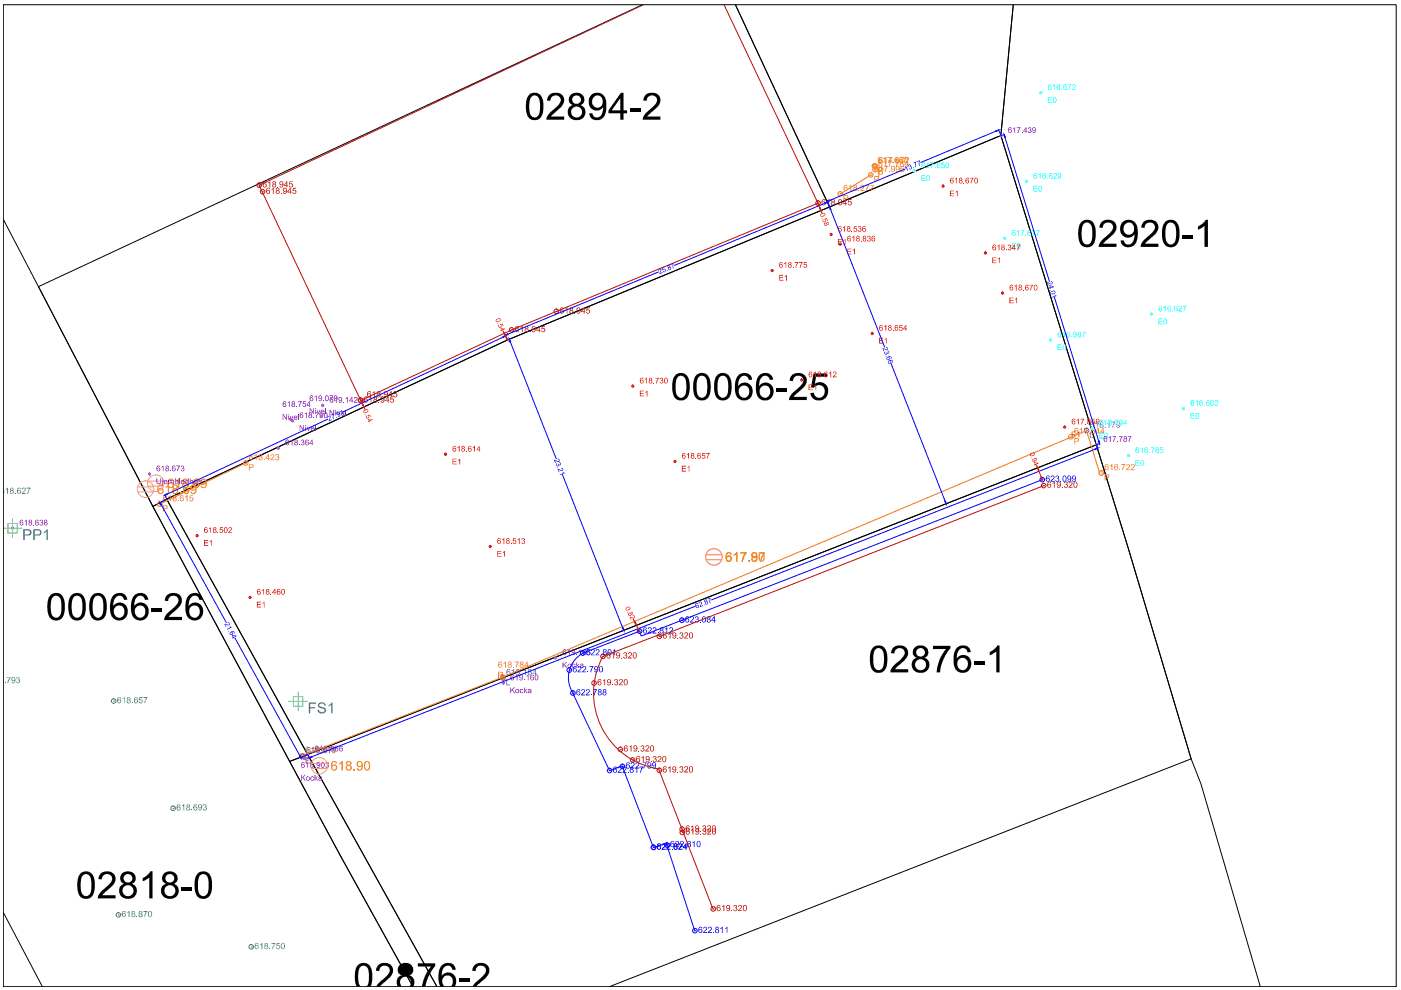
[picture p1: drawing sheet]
<svg xmlns="http://www.w3.org/2000/svg" width="297mm" height="210mm" viewBox="0 0 297 210" stroke-linecap="round" stroke-linejoin="round" font-family="sans-serif">
<!-- layer: Parc-Baz -->
<path d="M136.1 1l-127.9 59.8 24.2 46.6 2.9-1.6 72.3-33.7 68.3-28.2-20-42.9 20 42.9 36.3-15.2 2.6-27.7-2.6 27.7 26.9 87.1 13.4 45.1 2.1 5.3 12.6 43M.7 46.6l31.7 60.8 39.8 74 15.3 27.8-15.3-27.8-10.8-20 3.8-1.4M32.4 107.4l2.9-1.6 29.9 54.2-3.8 1.4zM35.3 105.8l72.3-33.7 104.6-43.4 20.2 65.6-167.2 65.7zM65.2 160l27.4 49.2-27.4-49.2 167.2-65.7 6.7 21.5 13.4 45.1-123.2 48.3M.7 193.5l8.3 15.7" fill="none" stroke="#000" stroke-width=".21"/>
<g fill="#000">
<path d="M116.5 20.1l.7-.4h1.1l.9 .4 .3 .4 .1 .5-.1 .9-.7 1-2 1.8h2.8v.7h-3.7l.2-1 2.5-2.5a1.08 1.08 0 0 0-.5-1.7 1.08 1.08 0 0 0-1.4 1.2l-.7-.1 .1-.7zM133.6 23h2.2v.7h-2.2zM136.9 20.1l.7-.4h1.1l.6 .2 .5 .5 .2 1-.2 .8-2.6 2.5h2.8v.7h-3.7l.1-.6 .4-.6 2.3-2.2a1.1 1.1 0 0 0-.6-1.7 1.1 1.1 0 0 0-1.4 1.1l-.7-.1 .2-.7zM233.6 47.1l.7-.5h1l.7 .2 .5 .6 .2 1-.2 .7-2.6 2.6h2.8v.7h-3.8l.1-.5 .4-.7 2.3-2.3a1.1 1.1 0 0 0-.5-1.7 1.1 1.1 0 0 0-1.4 1.1l-.7-.1 .1-.7zM242.4 47.1l.7-.4 1.1-.1 .8 .3 .5 .6 .1 .9-.3 .8-2.5 2.5h2.8v.7h-3.8l.1-.6 .4-.6 2.2-2.1a1.09 1.09 0 0 0-.3-1.9 1.09 1.09 0 0 0-1.5 1.1l-.7-.1 .1-.6zM250.7 49.9h2.2v.7h-2.2zM254 48l1-.6 .6-.8h.5v5.8h-.7v-4.5l-1.4 .8zM164.6 82.4h2.2v.7h-2.2zM167.9 79.5l.7-.4h1.1l.9 .4 .4 .6 .1 .8-.4 .8-2.4 2.4h2.8v.7h-3.8l.1-.5 .4-.7 2.1-2 .3-.5a1.08 1.08 0 0 0-.8-1.5 1.08 1.08 0 0 0-1.3 1.2l-.7-.1 .1-.6zM172.5 79.2h2.8v.7h-2.3l-.3 1.5 .8-.3h1l.7 .5 .4 .9v.8l-.3 .8-1 .7-1 .1-.9-.4-.4-.4-.2-.8h.8a1.19 1.19 0 0 0 1.5 .9 1.19 1.19 0 0 0 .7-1.6l-.3-.6a1.3 1.3 0 0 0-1.9 .2l-.7-.1zM32.2 129h2.1v.7h-2.1zM35.4 126.2l.6-.4 1-.1 .9 .3 .5 .5 .2 1.1-.4 .8-2.4 2.4h2.8v.7h-3.8l.2-.7 .3-.6 2.2-2.1a1.09 1.09 0 0 0-.4-1.8 1.09 1.09 0 0 0-1.4 1.2l-.7-.1v-.6z"/>
<path d="M197.8 136.9h3.7v.6l-1.1 1.4-.6 1.3-.5 2.4h-.7l.3-1.9 .6-1.4 1.1-1.7h-2.8zM189.3 137.4l.7-.5 1.2-.1 .8 .4 .4 .5 .2 .8-.4 .9-2.4 2.5h2.8v.7h-3.8v-.5l.4-.6 2.3-2.2a1.09 1.09 0 0 0-.4-1.8 1.09 1.09 0 0 0-1.5 1h-.7zM206.5 140.2h2.2v.7h-2.2zM209.8 138.3l1-.6 .7-.9h.4v5.8h-.7v-4.5l-1.4 .9zM21.4 185.2l.6-.4 .8-.1 .9 .2 .6 .6 .2 1-.3 .8-2.5 2.5h2.8v.7h-3.8l.2-.6 .3-.6 2.3-2.2a1.1 1.1 0 0 0-.5-1.7 1.1 1.1 0 0 0-1.4 1.1l-.7-.1 .1-.7zM30.3 186.2l1.1-.8 .5-.7h.4v5.8h-.6v-4.5l-1.4 .8zM38.5 188.1h2.2v.7h-2.2zM75.9 204.6l.7-.4h.7l.7 .2 .5 .5 .4 1.4v1.5l-.3 1.4h-.9l.4-.6 .1-.8-.2-2.3a1.06 1.06 0 0 0-1.2-.7 1.06 1.06 0 0 0-.8 1.3v2.2l.5 .9h-.9l-.3-1.2v-2.1zM80.1 204.7l.9-.5h1.3l.8 .6 .2 .7v.5l-.5 1.1-2.2 2.1h-.9l.6-.8 1.9-1.8a1.09 1.09 0 0 0-.3-1.8 1.09 1.09 0 0 0-1.5 1.1l-.7-.1zM88.6 204.2h3.7v.6l-.7 .9-.9 1.6-.5 1.9h-.8l.3-1.1 .7-1.7 1-1.5h-2.8zM93.7 204.6l1-.4 1.1 .1 .6 .6 .2 .7h-.7a1.09 1.09 0 0 0-1.2-.8 1.09 1.09 0 0 0-.9 1.1l-.1 1.1 .3-.5 .8-.3 .8 .1 .7 .4 .4 1v.9l-.3 .6h-.8l.2-.3 .2-.7a1.18 1.18 0 0 0-1.4-1.4 1.18 1.18 0 0 0-.7 1.9l.4 .5-1-.1-.4-1.4 .1-1.7 .2-.5zM97.4 207.5h2.1v.7h-2.1z"/>
<path d="M100.5 204.7l.9-.5h1.3l.6 .4 .3 .4 .1 1.1-.5 1-2.2 2.1h-.8l.5-.8 2-1.8a1.09 1.09 0 0 0-.4-1.8 1.09 1.09 0 0 0-1.4 1.1l-.8-.1z"/>
<path d="M112.2 20.1l.8-.4h.8l.7 .4 .5 .8 .2 1-.1 1.9-.5 1.1-.6 .5-1 .1-.4-.2-.4-.3-.4-.5-.3-1v-1.5l.2-1.2zM112.7 20.5l-.3 .6-.2 .9 .1 1.6 .2 .7a1.04 1.04 0 0 0 1.2 .5 1.04 1.04 0 0 0 .7-1.1l.1-1.7-.3-1.2a.95 .95 0 0 0-1.5-.3z"/>
<path d="M121 20.1l.8-.4 1.2 .1 .6 .4 .3 1a1.2 1.2 0 0 1-.9 1.1l.6 .3a1.74 1.74 0 0 1 .2 2.2 1.74 1.74 0 0 1-2.2 .6l-.8-.5-.4-.8v-.7l.2-.6 .8-.5a1.28 1.28 0 0 1-.4-2.2zM121.3 21.1a.92 .92 0 0 0 1.8 0 .92 .92 0 0 0-1.8 0zM121.1 23.8a1.15 1.15 0 0 0 2.3 0 1.15 1.15 0 0 0-2.3 0z"/>
<path d="M125.4 20.1l.8-.4 1.3 .1 .8 .9 .3 1-.1 2-.4 .9-.4 .4-.8 .5-1.1-.2-.6-.5-.3-.7 .7-.1a1.09 1.09 0 0 0 1.2 .9 1.09 1.09 0 0 0 .9-1.2l.2-1-.8 .7h-.9l-.7-.3-.5-.5-.2-.7v-.7zM126.1 20.4l-.1 .1a1.24 1.24 0 0 0-.3 1.8 1.24 1.24 0 0 0 1.9 .1l.2-1.1-.3-.7a1.03 1.03 0 0 0-1.4-.2z"/>
<path d="M131.6 19.7h.6v3.7h.8v.6h-.8v1.4h-.7v-1.4h-2.5v-.6zM131.5 20.8l-1.8 2.6h1.8z"/>
<path d="M229.2 47.1l1-.5 .9 .1 .7 .5 .4 1 .1 2-.1 .8-.4 .8-.9 .6h-.6l-.8-.2-.4-.4-.3-.8-.2-1.1v-1.3l.2-.7zM229.8 47.4l-.3 .6-.2 1.3 .3 1.9a1.05 1.05 0 0 0 1.2 .6 1.05 1.05 0 0 0 .7-1.2l.1-1.9-.3-1a.97 .97 0 0 0-1.5-.3z"/>
<path d="M238 47.1l1-.5 1.1 .2 .8 .7 .3 1v1.8l-.5 1.3-.4 .5-.5 .3h-.8l-.4-.1a1.38 1.38 0 0 1-1-1.3h.7a1.07 1.07 0 0 0 1.1 .8 1.07 1.07 0 0 0 1-1.1l.1-1.1-.5 .6-1 .2-.5-.1-.8-.7-.2-1.3zM238.7 47.4l-.4 .5-.1 .6a1.17 1.17 0 0 0 1.4 1.3 1.17 1.17 0 0 0 .8-1.7v-.2a1.07 1.07 0 0 0-1.7-.5z"/>
<path d="M247 47.1l.9-.5 1 .1 .6 .4 .4 .8 .2 1.1-.1 1.9-.6 1.1-.6 .4h-.7l-.8-.2-.7-1-.2-1.1v-1.2l.1-1zM247.6 47.4l-.3 .4-.2 1v1.8l.2 .6a1.02 1.02 0 0 0 1.2 .6 1.02 1.02 0 0 0 .8-1.1l.1-1.7-.3-1.3a.99 .99 0 0 0-1.5-.3z"/>
<path d="M143.3 79.4l1-.3 .8 .1 .5 .3 .4 .8 .2 1.2-.1 1.9-.5 1-.7 .5h-.9l-.5-.2-.5-.4-.3-.7-.2-1 .1-1.6 .1-.7zM143.8 79.8l-.3 .5-.3 1.1 .1 1.7 .2 .7a1.06 1.06 0 0 0 1.3 .4 1.06 1.06 0 0 0 .6-1.2l.1-1.4-.2-1.3a1.01 1.01 0 0 0-1.5-.5z"/>
<path d="M147.8 79.4l.9-.3 .8 .1 .6 .5 .4 .6 .2 1.3-.2 1.9-.4 .9-.8 .5h-.8l-.5-.2-.5-.3-.4-.8-.1-.9v-1.7l.3-1.1zM148.2 79.8l-.3 .5-.2 1v1.8l.3 .7a1.06 1.06 0 0 0 1.3 .4 1.06 1.06 0 0 0 .6-1.2l.1-1.3-.3-1.4a1.01 1.01 0 0 0-1.5-.5z"/>
<path d="M152 79.7l.8-.6h.9l.6 .3 .6 .8 .2 1.6-.1 1.7-.5 .9-.7 .5-1.3-.1-.5-.4-.3-.6-.3-1.1v-1.5l.2-.9zM152.7 79.8l-.4 .5-.2 1v1.5l.3 1a1.07 1.07 0 0 0 1.3 .4 1.07 1.07 0 0 0 .6-1.2l.1-1.9-.2-.8a1.01 1.01 0 0 0-1.5-.5z"/>
<path d="M156.4 79.7l1-.6 1.2 .1 .6 .5 .3 .6v.2h-.7a1.07 1.07 0 0 0-1.1-.8 1.07 1.07 0 0 0-1 1l-.2 1.2 .4-.5 1.1-.3 .9 .4 .6 .7 .1 .5-.1 1-.5 .8-.6 .3-.9 .1-.5-.1-.6-.4-.4-.7-.2-.9v-1.3l.3-1.2zM156.9 82.1l-.3 .6 .1 .6a1.14 1.14 0 0 0 1.3 1 1.14 1.14 0 0 0 .9-1.5l-.1-.1a1.1 1.1 0 0 0-.8-.9 1.1 1.1 0 0 0-1.1 .3z"/>
<path d="M160.9 79.7l1-.6 1.1 .1 .6 .5 .3 .6v.2h-.7a1.09 1.09 0 0 0-1.2-.8 1.09 1.09 0 0 0-.9 1.1l-.2 1.1 .5-.5 1-.3 1 .4 .5 .7 .1 .6-.1 .9-.3 .6-.7 .5-1 .1-.4-.1-.6-.4-.4-.6-.2-1v-1.4l.1-.9zM161.4 82l-.3 .7v.6a1.12 1.12 0 0 0 1.3 1 1.12 1.12 0 0 0 .9-1.4v-.2a1.1 1.1 0 0 0-.7-.9 1.1 1.1 0 0 0-1.2 .2z"/>
<path d="M10.7 126.2l.8-.4h.9l.5 .2 .6 .8 .2 1.1v1.8l-.3 1-.8 .7-1 .2-.6-.3-.5-.5-.3-.5-.2-1.3 .1-1.3 .2-.9zM11.2 126.6l-.3 .5-.2 1.3 .3 1.9a1.06 1.06 0 0 0 1.2 .6 1.06 1.06 0 0 0 .8-1.1v-1.9l-.2-1a.95 .95 0 0 0-1.6-.3z"/>
<path d="M15.1 126.2l.6-.4h1.1l.5 .2 .6 .8 .3 1.1-.1 1.8-.3 1.1-.8 .6-.9 .2-.7-.3-.7-.9-.2-.9v-1.3l.1-1.1zM15.7 126.5l-.4 .7-.1 1 .2 2.1a1.03 1.03 0 0 0 1.2 .6 1.03 1.03 0 0 0 .8-1.1l.1-1.9-.2-.9a.98 .98 0 0 0-1.6-.5z"/>
<path d="M19.6 126.2l.6-.4h1l.6 .2 .6 .8 .2 1.2-.1 1.9-.4 1-.6 .5-.4 .2-1-.1-.3-.2-.6-.8-.2-1-.1-1.4 .3-1.2zM20.1 126.5l-.3 .7-.2 1 .1 1.4 .2 .7a1.02 1.02 0 0 0 1.2 .6 1.02 1.02 0 0 0 .7-1.1l.1-1.8-.2-1a.98 .98 0 0 0-1.6-.5z"/>
<path d="M23.9 126.4l.8-.6h1.2l.6 .3 .5 .8v.3h-.7a1.07 1.07 0 0 0-1.2-.9 1.07 1.07 0 0 0-.9 1.1l-.2 1.1 .6-.5 1-.3 .9 .5 .4 .5 .2 .5-.1 1.3-.4 .5-.6 .4-.4 .2-1.1-.2-.8-.8-.3-1-.1-1.2 .1-.9zM24.7 128.5l-.5 .6v1a1.14 1.14 0 0 0 1.4 .8 1.14 1.14 0 0 0 .8-1.5 1.11 1.11 0 0 0-1.7-.9z"/>
<path d="M28.3 126.4l.8-.6h1.2l.7 .3 .4 .8v.3h-.7a1.07 1.07 0 0 0-1.1-.9 1.07 1.07 0 0 0-1 1.1l-.1 1.1 .8-.7 .8-.1 .9 .5 .4 .5 .1 .6v.9l-.4 .8-.6 .4-.5 .2-1-.2-.9-.8-.3-1v-1.3l.1-1.1zM29.1 128.6l-.5 .5v1a1.14 1.14 0 0 0 1.5 .8 1.14 1.14 0 0 0 .7-1.5 1.1 1.1 0 0 0-1.7-.8z"/>
<path d="M39.9 126.3l1-.5h1.1a1.38 1.38 0 0 1 1 1.4h-.7a1.07 1.07 0 0 0-1.1-.9 1.07 1.07 0 0 0-1 1l-.2 1.2 .5-.5 1.1-.3 .8 .4 .6 .7 .1 .6-.1 1-.4 .6-.6 .4-.4 .2-1.1-.2-.4-.3-.5-.6-.3-1.1v-1.3l.3-1.2zM40.6 128.6l-.1 .1a1.24 1.24 0 0 0-.2 1.7 1.24 1.24 0 0 0 1.7 .2l.3-.5v-.7a1.1 1.1 0 0 0-1.7-.8z"/>
<path d="M185.2 137.2l.7-.4 .9 .1 .8 .5 .3 .7 .3 1.2-.2 1.8-.4 1-.8 .5h-.9l-.5-.1-.5-.5-.3-.7-.2-.9 .1-1.7 .1-.7zM185.7 137.6l-.4 .6-.1 .9v1.4l.2 1a1.05 1.05 0 0 0 1.3 .5 1.05 1.05 0 0 0 .7-1.2v-1.5l-.3-1.3a.94 .94 0 0 0-1.4-.4z"/>
<path d="M193.8 137.4l.7-.5 1-.1 .8 .4 .5 .7a1.17 1.17 0 0 1-.8 1.6l.7 .4 .2 .3 .1 .5v.8l-.3 .5-.6 .5-1.3 .1-.9-.4-.6-.9 .1-1.1 .4-.5 .6-.2-.4-.3a1.31 1.31 0 0 1-.2-1.8zM194.3 138.3a.92 .92 0 0 0 1.8 0 .92 .92 0 0 0-1.8 0zM194 140.9a1.17 1.17 0 0 0 2.3 0 1.17 1.17 0 0 0-2.3 0z"/>
<path d="M202.8 137.4l.8-.5 1.4 .1 .5 .4 .3 .7v.1l-.7 .1a1.09 1.09 0 0 0-1.1-.9 1.09 1.09 0 0 0-1 1.1l-.2 1.1 .8-.6 .9-.1 .7 .2 .6 .8 .1 .6-.1 1-.8 1-.5 .1h-1.1l-.5-.3-.5-.7-.2-1v-1.5l.3-1.1zM203.3 139.8l-.3 .9a1.15 1.15 0 0 0 1.1 1.4 1.15 1.15 0 0 0 1.1-1.4v-.3a1.11 1.11 0 0 0-1.9-.6z"/>
<path d="M17 185.3l.7-.5h1l.8 .5 .4 .8 .2 .8-.1 2.2-.5 1-.6 .4-1 .1-.4-.2-.5-.4-.4-.6-.2-2.1 .1-1.1zM17.7 185.4l-.4 .5-.2 1.4v1.3l.3 .9a1.08 1.08 0 0 0 1.3 .4 1.08 1.08 0 0 0 .6-1.3l.1-1.7-.3-1a1.03 1.03 0 0 0-1.4-.5z"/>
<path d="M25.9 185.2l.8-.4 1.1 .1 .6 .4 .4 .9a1.2 1.2 0 0 1-.9 1.2l.6 .3 .4 .5 .1 .5-.1 .8-.4 .6-.4 .3-.6 .2h-.7l-.9-.4-.4-.5-.2-.5 .2-1.2 .9-.6-.4-.2a1.28 1.28 0 0 1-.1-2zM26.2 186.2a.93 .93 0 0 0 1.8 0 .93 .93 0 0 0-1.8 0zM26 188.8a1.17 1.17 0 0 0 2.3 0 1.17 1.17 0 0 0-2.3 0z"/>
<path d="M34.7 185.2l.9-.4 1.1 .1 .8 .6 .2 .8a1.2 1.2 0 0 1-.9 1.1l.6 .3a1.76 1.76 0 0 1 .1 2.3 1.76 1.76 0 0 1-2.3 .4l-.5-.3-.4-.5-.1-1.2a1.37 1.37 0 0 1 1-1h-.1a1.28 1.28 0 0 1-.4-2.2zM35.1 186.2a.92 .92 0 0 0 1.8 0 .92 .92 0 0 0-1.8 0zM34.9 188.8a1.17 1.17 0 0 0 2.3 0 1.17 1.17 0 0 0-2.3 0z"/>
<path d="M41.8 185.3l.8-.5h.9l.7 .3 .5 .8 .3 1.7-.1 1.4-.4 .9-.7 .6-1 .1-.4-.2-.6-.4-.3-.5-.2-1v-1.6l.1-.9zM42.5 185.5l-.3 .5-.2 .8v1.7l.2 1a1.08 1.08 0 0 0 1.4 .4 1.08 1.08 0 0 0 .6-1.3v-1.8l-.2-.8a1.01 1.01 0 0 0-1.5-.5z"/>
<path d="M84.7 204.6l-.3 .8a1.12 1.12 0 0 0 .8 1.4 1.48 1.48 0 0 0-.8 2.4h.8l-.3-.6a1.16 1.16 0 0 1 1.4-1.4 1.16 1.16 0 0 1 .4 2h.9l.3-.8-.1-.6-.2-.5-.8-.5 .2-.1a1.48 1.48 0 0 0 .3-2 1.48 1.48 0 0 0-1.9-.5zM85 205.7a.95 .95 0 0 0 1.9 0 .95 .95 0 0 0-1.9 0z"/>
</g>
<!-- layer: muri pikat poshte -->
<g fill="none" stroke="#eb8014" stroke-width=".21">
<path d="M64 160.3h.1"/>
<circle cx="64" cy="160.2" r=".49"/>
</g>
<g fill="#eb8014">
<path d="M65.9 158.7l.5-.4v1.3h-.2v-1l-.3 .2z"/>
<path d="M67.9 159.5h.2v.1h-.2z"/>
<path d="M69.5 158.7l.4-.4v1.3h-.1v-1l-.3 .2z"/>
<path d="M64.8 158.5l.5-.2 .3 .2v.2h-.2a.27 .27 0 0 0-.3-.2 .27 .27 0 0 0-.2 .3v.1l.2-.1 .5 .1-.1 .7-.4 .1-.3-.3zM64.9 159.2a.3 .3 0 0 0 .6 0 .3 .3 0 0 0-.6 0z"/>
<path d="M66.9 158.5l.2-.2 .3 .1 .2 .3a.19 .19 0 0 0-.2 .2 .19 .19 0 0 0 .2 .2l-.1 .5h-.6l-.1-.5 .2-.2-.2-.2zM67 158.7a.21 .21 0 0 0 .4 0 .21 .21 0 0 0-.4 0zM67 159.3a.27 .27 0 0 0 .5 0 .27 .27 0 0 0-.5 0z"/>
<path d="M68.4 158.5l.4-.2 .3 .2v.2a.19 .19 0 0 0-.2 .2 .19 .19 0 0 0 .2 .2l-.1 .5h-.6l-.1-.5 .3-.2-.2-.1zM68.5 158.7a.21 .21 0 0 0 .4 0 .21 .21 0 0 0-.4 0zM68.5 159.2a.26 .26 0 0 0 .5 0 .26 .26 0 0 0-.5 0z"/>
<path d="M70.4 158.5l.5-.2 .2 .3-.1 .1a.27 .27 0 0 0-.4-.2 .27 .27 0 0 0-.1 .3v.1l.4-.1 .2 .2 .1 .3-.2 .3h-.4l-.3-.2zM70.5 159.2a.27 .27 0 0 0 .5 0 .27 .27 0 0 0-.5 0z"/>
<path d="M64.8 160.5h.7l.3 .4-.2 .3-.7 .1v.5h-.1zM64.9 160.6v.5h.4a.24 .24 0 0 0 .3-.2 .24 .24 0 0 0-.3-.3z"/>
</g>
<!-- layer: muri pikat larte -->
<g fill="none" stroke="#6c55aa" stroke-width=".21">
<path d="M64.2 160.3h.1"/>
<circle cx="64.3" cy="160.3" r=".49"/>
</g>
<g fill="#6c55aa">
<path d="M66.1 158.7l.5-.3v1.3h-.2v-1l-.2 .2z"/>
<path d="M68.1 159.5h.2v.2h-.2z"/>
<path d="M69.5 158.4h.9l-.5 1.3h-.2l.1-.5 .4-.6h-.7z"/>
<path d="M70.6 158.4h.8l-.5 1.3h-.2l.1-.3 .4-.8h-.6z"/>
<path d="M65 160.6h.1v1.1h.7v.2h-.8z"/>
<path d="M65.1 158.6l.5-.2 .2 .2-.2 .1a.3 .3 0 0 0-.4-.1 .3 .3 0 0 0-.1 .4l.2-.1h.4l.2 .3-.2 .4-.4 .1-.2-.1-.1-.4zM65.2 159.3a.28 .28 0 0 0 .5 0 .28 .28 0 0 0-.5 0z"/>
<path d="M67.1 158.5l.4-.1 .3 .3v.7l-.3 .3a.23 .23 0 0 1-.3 0 .23 .23 0 0 1 0-.3 .26 .26 0 0 0 .3 .2 .26 .26 0 0 0 .2-.4v-.1l-.2 .1-.5-.1zM67.2 158.8a.26 .26 0 0 0 .5 0 .26 .26 0 0 0-.5 0z"/>
<path d="M68.6 158.6l.5-.2 .2 .3 .1 .6-.3 .4h-.3l-.2-.2zM68.9 158.5l-.2 .7a.3 .3 0 0 0 .3 .4 .3 .3 0 0 0 .2-.5v-.4z"/>
</g>
<!-- layer: matjet oborri -->
<g fill="none" stroke="#f0f" stroke-width=".21">
<path d="M64.5 160.9h.1"/>
<circle cx="64.5" cy="160.8" r=".23"/>
</g>
<g fill="#8a00b8">
<path d="M64.9 161.9l.4-.3v1.2h-.1v-1l-.3 .2z"/>
<path d="M66.7 162.6h.2v.2h-.2z"/>
<path d="M69 161.7h.1a.32 .32 0 0 1 .5 0 .32 .32 0 0 1-.1 .4l.3 .2-.2 .5h-.5l-.2-.3h.2a.24 .24 0 0 0 .3 .2 .24 .24 0 0 0 .2-.4 .24 .24 0 0 0-.4-.1l.1-.1a.2 .2 0 0 0 .2-.2 .2 .2 0 0 0-.2-.2 .2 .2 0 0 0-.2 .2z"/>
<path d="M63.8 164.3h.2v.6l.6-.6h.2l-.5 .5 .5 .7h-.2l-.4-.6-.2 .2v.4h-.2z"/>
<path d="M65.9 164.7l.5-.1 .2 .3h-.2a.24 .24 0 0 0-.4 0 .24 .24 0 0 0 .1 .4 .24 .24 0 0 0 .3-.1h.2l-.2 .3h-.4l-.2-.3z"/>
<path d="M66.7 164.3h.2v.7l.5-.4-.4 .4 .4 .5h-.1l-.3-.5-.1 .5h-.2z"/>
<path d="M63.9 161.7l.5-.1 .2 .3a.32 .32 0 0 0-.3-.2 .32 .32 0 0 0-.3 .3v.2l.2-.2 .3 .1 .1 .4-.1 .3h-.4l-.2-.2zM64 162.4a.26 .26 0 0 0 .5 0 .26 .26 0 0 0-.5 0z"/>
<path d="M65.8 161.7l.1-.1a.31 .31 0 0 1 .5 .1 .31 .31 0 0 1-.1 .4l.2 .2-.1 .3-.2 .2h-.3l-.2-.3 .2-.4-.2-.2zM65.9 161.9a.2 .2 0 0 0 .4 0 .2 .2 0 0 0-.4 0zM65.9 162.4a.25 .25 0 0 0 .5 0 .25 .25 0 0 0-.5 0z"/>
<path d="M67.2 161.7l.4-.1 .3 .4-.1 .6-.5 .2-.2-.3 .2 .1a.31 .31 0 0 0 .4 0 .31 .31 0 0 0 0-.4l-.2 .2-.2-.1-.2-.2zM67.2 162a.26 .26 0 0 0 .5 0 .26 .26 0 0 0-.5 0z"/>
<path d="M68.1 161.7l.2-.1 .4 .1v.8a.36 .36 0 0 1-.4 .3 .36 .36 0 0 1-.2-.5zM68.3 161.7l-.1 .8a.27 .27 0 0 0 .4 .1 .27 .27 0 0 0 .1-.4l-.1-.4z"/>
<path d="M64.9 165a.45 .45 0 0 1 .9 0 .45 .45 0 0 1-.9 0zM65 165.1a.31 .31 0 0 0 .6 0 .31 .31 0 0 0-.6 0z"/>
<path d="M67.5 164.7l.3-.1a.33 .33 0 0 1 .4 .4l.1 .5-.2-.1-.1 .1a.3 .3 0 0 1-.5-.2 .3 .3 0 0 1 .5-.3 .19 .19 0 0 0-.1-.3 .19 .19 0 0 0-.2 .2h-.2zM67.7 165.1a.17 .17 0 0 0 .1 .3 .17 .17 0 0 0 .2-.1 .17 .17 0 0 0 0-.2z"/>
</g>
<!-- layer: Puset fekali -->
<g fill="none" stroke="#ff9f7f" stroke-width=".21">
<path d="M66 161.9h3.4M66 162.9h3.4"/>
<circle cx="67.7" cy="162.4" r="1.76"/>
</g>
<g fill="#ff7f00">
<path d="M71.9 161.8l.8-.4v2h-.3v-1.6l-.4 .3z"/>
<path d="M75 163.1h.3v.3h-.3z"/>
<path d="M70.3 161.7l.3-.3h.5l.3 .2v.2l-.2 .1-.1-.3-.3-.1-.4 .5v.3l.5-.3 .5 .3 .1 .6-.2 .4-.6 .1-.4-.2-.1-.4zM70.4 162.7a.45 .45 0 0 0 .9 0 .45 .45 0 0 0-.9 0z"/>
<path d="M73.5 161.5l.7-.1 .3 .2v.3l-.3 .4 .4 .2-.1 .6-.4 .3-.5-.1-.3-.5 .1-.4a.17 .17 0 0 0 .2-.1 .17 .17 0 0 0-.2-.2l-.1-.3zM73.6 161.9a.32 .32 0 0 0 .6 0 .32 .32 0 0 0-.6 0zM73.5 162.8a.45 .45 0 0 0 .9 0 .45 .45 0 0 0-.9 0z"/>
<path d="M75.7 161.7l.4-.3h.4l.3 .3 .1 1.1-.3 .5-.5 .1-.4-.3-.1-.2h.3l.2 .3 .3-.1 .3-.7-.3 .3-.5-.1-.3-.3zM76.1 161.6l-.2 .6 .2 .2 .3 .1 .2-.2 .1-.5-.3-.2z"/>
<path d="M77.3 161.6l.3-.2h.4l.4 .3 .1 1-.4 .7h-.6l-.3-.5v-.8zM77.6 161.6l-.2 .5 .1 .8a.4 .4 0 0 0 .5 .2 .4 .4 0 0 0 .2-.6v-.6a.37 .37 0 0 0-.6-.3z"/>
</g>
<!-- layer: matjet oborri -->
<g fill="none" stroke="#f0f" stroke-width=".21">
<path d="M106.7 144.9h.1"/>
<circle cx="106.7" cy="144.8" r=".23"/>
</g>
<g fill="#8a00b8">
<path d="M109.2 143.3l.5-.3v1.3h-.2v-1l-.2 .2z"/>
<path d="M111.1 144.1h.2v.2h-.2z"/>
<path d="M111.6 143.3l.4-.3v1.3h-.1v-1l-.3 .2z"/>
<path d="M108.2 145.7h.2v.6l.6-.6h.2l-.5 .5 .5 .8h-.2l-.4-.7-.2 .2v.5h-.2z"/>
<path d="M110.3 146.2l.5-.1 .1 .2h-.1a.27 .27 0 0 0-.4 0 .27 .27 0 0 0 0 .4 .27 .27 0 0 0 .4 0h.2l-.1 .1-.3 .2a.47 .47 0 0 1-.4-.3 .47 .47 0 0 1 .1-.5z"/>
<path d="M111.1 145.7h.1v.8l.4-.4h.2l-.4 .3 .4 .6h-.2l-.2-.5-.2 .5h-.1z"/>
<path d="M108.4 143.1l.4-.1 .2 .3-.2-.1a.3 .3 0 0 0-.4 .1 .3 .3 0 0 0 0 .3 .39 .39 0 0 1 .6 .1 .39 .39 0 0 1-.3 .6 .39 .39 0 0 1-.5-.4zM108.4 143.9a.27 .27 0 0 0 .5 0 .27 .27 0 0 0-.5 0z"/>
<path d="M110.3 143.1l.3-.1 .2 .2v.8a.36 .36 0 0 1-.4 .3 .36 .36 0 0 1-.3-.3h.2a.3 .3 0 0 0 .4 0 .3 .3 0 0 0 0-.3l-.1 .1-.5-.1v-.4zM110.2 143.5a.27 .27 0 0 0 .5 0 .27 .27 0 0 0-.5 0z"/>
<path d="M112.5 143.2l.5-.2 .2 .3-.2-.1a.22 .22 0 0 0-.3 0 .22 .22 0 0 0-.1 .3v.1a.38 .38 0 0 1 .6 .2 .38 .38 0 0 1-.4 .5 .38 .38 0 0 1-.4-.5zM112.6 143.8a.26 .26 0 0 0 .5 0 .26 .26 0 0 0-.5 0z"/>
<path d="M113.5 143.1l.4-.1 .2 .3v.7l-.2 .3-.4-.1-.1-.3zM113.7 143.2l-.2 .5a.28 .28 0 0 0 .3 .4 .28 .28 0 0 0 .2-.4l-.1-.4z"/>
<path d="M109.2 146.5a.45 .45 0 0 1 .9 0 .45 .45 0 0 1-.9 0zM109.4 146.5a.3 .3 0 0 0 .6 0 .3 .3 0 0 0-.6 0z"/>
<path d="M112 146.1h.2a.29 .29 0 0 1 .3 0 .29 .29 0 0 1 .1 .3l.1 .6-.2-.2-.2 .2a.3 .3 0 0 1-.4-.3 .3 .3 0 0 1 .4-.2l.2-.1a.21 .21 0 0 0-.2-.2 .21 .21 0 0 0-.3 .2l-.1-.1zM112.1 146.6a.2 .2 0 0 0 .2 .3 .2 .2 0 0 0 .2-.3v-.1z"/>
</g>
<!-- layer: muri pikat larte -->
<g fill="none" stroke="#6c55aa" stroke-width=".21">
<path d="M106.6 143.8h.1"/>
<circle cx="106.6" cy="143.8" r=".49"/>
</g>
<g fill="#6c55aa">
<path d="M108.5 142.1l.5-.3v1.4h-.2v-1.1l-.3 .2z"/>
<path d="M110.5 142.9h.2v.3h-.2z"/>
<path d="M111 142.1l.5-.3v1.4h-.2v-1.1l-.2 .2z"/>
<path d="M107.3 144h.2v1.1h.7v.2h-.9z"/>
<path d="M107.4 142.1l.3-.3h.3l.2 .3-.2 .1a.3 .3 0 0 0-.4-.2 .3 .3 0 0 0-.1 .5l.2-.2 .4 .1 .1 .5-.3 .3-.4-.2-.2-.4zM107.6 142.7a.26 .26 0 0 0 .5 0 .26 .26 0 0 0-.5 0z"/>
<path d="M109.5 142l.5-.2 .2 .3-.1 .9-.5 .2-.2-.3 .1-.1a.31 .31 0 0 0 .5 .2 .31 .31 0 0 0 .1-.4h-.6l-.1-.2zM109.5 142.3a.3 .3 0 0 0 .6 0 .3 .3 0 0 0-.6 0z"/>
<path d="M112 142l.2-.2 .4 .1a.29 .29 0 0 1 .1 .3 .29 .29 0 0 1-.2 .2l.3 .2-.2 .5-.4 .1-.2-.3a.28 .28 0 0 1-.1-.3 .28 .28 0 0 1 .3-.2l-.2-.1zM112.1 142.2a.21 .21 0 0 0 .4 0 .21 .21 0 0 0-.4 0zM112.1 142.8a.26 .26 0 0 0 .5 0 .26 .26 0 0 0-.5 0z"/>
<path d="M113.5 141.8h.1v.9h.2l-.2 .1v.4h-.2v-.4h-.5zM113.4 142.1l-.4 .6h.4z"/>
</g>
<!-- layer: muri pikat poshte -->
<g fill="none" stroke="#eb8014" stroke-width=".21">
<path d="M106.5 143.6h.1"/>
<circle cx="106.6" cy="143.6" r=".49"/>
</g>
<g fill="#eb8014">
<path d="M106.8 140.6l.5-.3v1.2h-.2v-1l-.3 .2z"/>
<path d="M108.7 141.4h.3v.1h-.3z"/>
<path d="M109.2 140.3h.8l-.5 1.2h-.1v-.2l.4-.9h-.6z"/>
<path d="M105.7 140.4l.6-.1 .2 .2-.2 .1a.24 .24 0 0 0-.3-.2 .24 .24 0 0 0-.2 .3v.2l.3-.2 .4 .3v.3l-.3 .3-.3-.1-.3-.2zM105.8 141.2a.3 .3 0 0 0 .6 0 .3 .3 0 0 0-.6 0z"/>
<path d="M107.8 140.4l.2-.1a.33 .33 0 0 1 .4 .1 .33 .33 0 0 1-.1 .5l.2 .1v.4l-.3 .2-.4-.1-.2-.4 .3-.2-.2-.3zM107.9 140.6a.21 .21 0 0 0 .4 0 .21 .21 0 0 0-.4 0zM107.8 141.2a.27 .27 0 0 0 .5 0 .27 .27 0 0 0-.5 0z"/>
<path d="M110.3 140.4l.5-.1a.28 .28 0 0 1 .2 .3 .28 .28 0 0 1-.2 .3l.2 .2v.3l-.3 .2-.4-.1-.1-.5 .2-.1-.2-.2zM110.4 140.6a.22 .22 0 0 0 .4 0 .22 .22 0 0 0-.4 0zM110.3 141.2a.3 .3 0 0 0 .6 0 .3 .3 0 0 0-.6 0z"/>
<path d="M111.7 140.3h.2v.8h.1l-.1 .2v.2h-.2v-.2h-.5zM111.7 140.5l-.4 .6h.4z"/>
<path d="M105.6 142.4h.8l.2 .3-.1 .5h-.7v.5h-.2zM105.8 142.6v.4h.3a.25 .25 0 0 0 .4-.2 .25 .25 0 0 0-.4-.2z"/>
</g>
<!-- layer: matjet oborri -->
<g fill="none" stroke="#f0f" stroke-width=".21">
<path d="M117.8 139.5h.1"/>
<circle cx="117.8" cy="139.5" r=".23"/>
</g>
<g fill="#8a00b8">
<path d="M120.3 138l.5-.3v1.2h-.2v-.9l-.2 .1z"/>
<path d="M122.2 138.7h.1v.2h-.1z"/>
<path d="M122.7 138l.4-.3v1.2h-.1v-.9l-.3 .1z"/>
<path d="M124.6 137.7h.6v.1h-.5l-.1 .4 .4-.1 .2 .5-.5 .3-.3-.3h.2a.25 .25 0 0 0 .4 .1 .25 .25 0 0 0 0-.4 .25 .25 0 0 0-.4 0h-.2z"/>
<path d="M119.3 140.4h.2v.6l.5-.6h.3l-.6 .5 .6 .7h-.3l-.4-.6-.1 .2v.4h-.2z"/>
<path d="M121.4 140.8l.3-.1 .3 .3h-.1a.29 .29 0 0 0-.5 .1 .29 .29 0 0 0 .3 .4l.3-.2-.1 .3h-.5l-.1-.3z"/>
<path d="M122.2 140.4h.1v.7l.5-.4-.3 .3 .4 .6h-.2l-.3-.4-.1 .4h-.1z"/>
<path d="M119.4 137.8l.5-.1 .1 .3h-.1a.23 .23 0 0 0-.3-.2 .23 .23 0 0 0-.1 .3l-.1 .1h.1a.39 .39 0 0 1 .6 .2 .39 .39 0 0 1-.4 .5 .39 .39 0 0 1-.4-.4zM119.5 138.5a.27 .27 0 0 0 .5 0 .27 .27 0 0 0-.5 0z"/>
<path d="M121.2 137.9l.2-.2h.3l.2 .4v.5l-.2 .3h-.4l-.1-.2 .1-.1a.26 .26 0 0 0 .4 .1 .26 .26 0 0 0 .1-.3h-.1a.38 .38 0 0 1-.5-.1 .38 .38 0 0 1 0-.4zM121.2 138.1a.3 .3 0 0 0 .6 0 .3 .3 0 0 0-.6 0z"/>
<path d="M123.6 137.7h.5l.1 .2-.1 .1a.28 .28 0 0 0-.4-.1 .28 .28 0 0 0-.1 .3l.2-.1 .4 .1 .1 .4-.2 .3h-.4l-.2-.2v-.6zM123.6 138.5a.3 .3 0 0 0 .6 0 .3 .3 0 0 0-.6 0z"/>
<path d="M120.3 141.2a.45 .45 0 0 1 .9 0 .45 .45 0 0 1-.9 0zM120.5 141.2a.3 .3 0 0 0 .6 0 .3 .3 0 0 0-.6 0z"/>
<path d="M123 140.8l.5-.1 .2 .1v.7l-.7 .1a.35 .35 0 0 1 .1-.5 .35 .35 0 0 1 .4 0v-.1a.21 .21 0 0 0-.2-.2 .21 .21 0 0 0-.2 .2h-.1zM123.1 141.3a.21 .21 0 0 0 .3 .2 .21 .21 0 0 0 .2-.2z"/>
</g>
<!-- layer: Puset fekali -->
<g fill="none" stroke="#ff9f7f" stroke-width=".21">
<path d="M149.7 117.6h3.3M149.7 118.6h3.3"/>
<circle cx="151.3" cy="118" r="1.76"/>
</g>
<g fill="#ff7f00">
<path d="M155.6 117.5l.7-.5v2h-.2v-1.5l-.5 .3z"/>
<path d="M157 117.1h1.3l-.6 1.1-.2 .8h-.2v-.3l.6-1.4h-.9z"/>
<path d="M158.7 118.8h.2v.2h-.2z"/>
<path d="M154 117.3l.2-.2 .5-.1 .4 .4v.1h-.2l-.2-.3h-.3l-.3 .5v.3l.3-.2h.3l.4 .4v.5l-.4 .4-.6-.1-.2-.4-.1-.8zM154.1 118.4a.45 .45 0 0 0 .9 0 .45 .45 0 0 0-.9 0z"/>
<path d="M159.5 117.1h.7l.4 .4v1l-.2 .3-.4 .3h-.3l-.4-.4 .2-.1 .2 .3h.3l.3-.5v-.3l-.3 .2h-.3l-.4-.2v-.6zM159.4 117.7a.45 .45 0 0 0 .9 0 .45 .45 0 0 0-.9 0z"/>
<path d="M161 117.3l.3-.3 .4 .1 .3 .2 .1 1.1-.4 .7h-.4l-.4-.3-.1-.9zM161.2 117.4l-.1 1.2 .3 .3 .4-.3v-1.1a.36 .36 0 0 0-.2-.2 .36 .36 0 0 0-.4 .1z"/>
</g>
<g fill="none" stroke="#ff9f7f" stroke-width=".21">
<path d="M149.7 117.6h3.3M149.7 118.7h3.3"/>
<circle cx="151.4" cy="118.1" r="1.76"/>
</g>
<g fill="#ff7f00">
<path d="M155.6 117.6l.7-.5v2h-.2v-1.6l-.5 .3z"/>
<path d="M157 117.1h1.3v.3l-.6 .9-.2 .8h-.2l.1-.7 .6-1h-1z"/>
<path d="M158.7 118.8h.2v.3h-.2z"/>
<path d="M160.9 117.1h1.3l-.7 1.3-.1 .7h-.3l.1-.6 .7-1.1h-1z"/>
<path d="M154 117.3l.3-.2h.5l.3 .5h-.2l-.1-.2a.52 .52 0 0 0-.6 .1 .52 .52 0 0 0-.1 .6l.4-.3 .5 .2 .2 .6-.3 .5h-.6l-.4-.4v-.9zM154.1 118.5a.45 .45 0 0 0 .9 0 .45 .45 0 0 0-.9 0z"/>
<path d="M159.5 117.3l.2-.2h.5l.3 .3v.4l-.2 .3 .3 .1v.6l-.3 .3h-.6l-.4-.3v-.5l.4-.3-.3-.3zM159.6 117.6a.35 .35 0 0 0 .7 0 .35 .35 0 0 0-.7 0zM159.5 118.5a.45 .45 0 0 0 .9 0 .45 .45 0 0 0-.9 0z"/>
</g>
<!-- layer: muri pikat poshte -->
<g fill="none" stroke="#eb8014" stroke-width=".21">
<path d="M227 92.6h.1"/>
<circle cx="227" cy="92.6" r=".49"/>
</g>
<g fill="#eb8014">
<path d="M228.9 91l.5-.3v1.3h-.2v-1l-.3 .2z"/>
<path d="M229.8 90.7h.9l-.5 1.3h-.2l.1-.5 .3-.6h-.6z"/>
<path d="M230.9 91.8h.2v.2h-.2z"/>
<path d="M227.9 90.9l.3-.2a.23 .23 0 0 1 .3 0 .23 .23 0 0 1 0 .3 .29 .29 0 0 0-.5-.1 .29 .29 0 0 0 0 .4l.4-.1 .2 .1-.1 .6-.4 .1-.3-.2zM228 91.6a.29 .29 0 0 0 .5 0 .29 .29 0 0 0-.5 0z"/>
<path d="M231.4 90.9l.1-.2h.4l.2 .2v.3l-.2 .1 .3 .3-.1 .3-.5 .1-.3-.2v-.4l.2-.1-.1-.1zM231.5 91a.21 .21 0 0 0 .4 0 .21 .21 0 0 0-.4 0zM231.5 91.6a.27 .27 0 0 0 .5 0 .27 .27 0 0 0-.5 0z"/>
<path d="M232.9 90.7h.1v.9h.2l-.2 .1v.3h-.2v-.3h-.5zM232.8 91l-.4 .6h.4z"/>
<path d="M233.9 90.7h.1v.9h.2l-.2 .1v.3h-.2v-.3h-.5zM233.8 91l-.3 .6h.3z"/>
<path d="M227.8 92.9h.7l.3 .2v.3l-.2 .2h-.6v.6h-.2zM228 93v.5h.3a.22 .22 0 0 0 .3-.3 .22 .22 0 0 0-.3-.2z"/>
</g>
<!-- layer: muri pikat larte -->
<g fill="none" stroke="#6c55aa" stroke-width=".21">
<path d="M230.4 91.3h.1"/>
<circle cx="230.4" cy="91.3" r=".49"/>
</g>
<g fill="#6c55aa">
<path d="M232.2 89.7l.5-.3v1.3h-.1v-1.1l-.3 .3z"/>
<path d="M234.2 90.5h.2v.2h-.2z"/>
<path d="M234.8 89.6l.4-.2v1.3h-.1v-1.1l-.3 .3z"/>
<path d="M235.7 89.4h.8l-.5 1.3h-.2l.1-.5 .4-.6h-.6z"/>
<path d="M231.1 91.6h.2v1.1h.6v.1h-.8z"/>
<path d="M231.2 89.5l.4-.1 .3 .2-.1 .1-.1-.2h-.3l-.1 .3v.2l.3-.2 .3 .3v.4l-.3 .2-.3-.1-.2-.2zM231.3 90.3a.27 .27 0 0 0 .5 0 .27 .27 0 0 0-.5 0z"/>
<path d="M233.2 89.5l.6-.1 .1 .4a.19 .19 0 0 0-.1 .2 .19 .19 0 0 0 .2 .2l-.2 .5-.6-.1-.1-.4 .3-.2-.2-.2zM233.3 89.7a.21 .21 0 0 0 .4 0 .21 .21 0 0 0-.4 0zM233.3 90.3a.27 .27 0 0 0 .5 0 .27 .27 0 0 0-.5 0z"/>
<path d="M236.7 89.5l.6-.1 .2 .4v.6l-.2 .3h-.5l-.1-.2 .1-.1a.3 .3 0 0 0 .5 .1 .3 .3 0 0 0 0-.4l-.2 .1h-.3l-.1-.2zM236.8 89.8a.3 .3 0 0 0 .5 0 .3 .3 0 0 0-.5 0z"/>
</g>
<!-- layer: E1 pikat -->
<g fill="none" stroke="#f00" stroke-width=".21">
<path d="M225.7 90.6h.1"/>
<circle cx="225.7" cy="90.6" r=".23"/>
</g>
<g fill="#f00">
<path d="M228.2 89.1l.5-.3v1.2h-.2v-.9l-.2 .1z"/>
<path d="M229.1 88.8h.8l-.5 1.2h-.1v-.2l.4-.9h-.6z"/>
<path d="M230.1 89.8h.2v.2h-.2z"/>
<path d="M231.5 88.8h.6v.1h-.4l-.1 .4 .4-.1 .2 .3-.2 .5-.5-.1-.1-.3h.2a.27 .27 0 0 0 .4 .2 .27 .27 0 0 0 0-.5 .27 .27 0 0 0-.4 .1h-.2z"/>
<path d="M227.2 91.5h.9v.1h-.7v.4h.6v.1h-.6v.5h.7v.1h-.9z"/>
<path d="M228.4 91.8l.4-.3v1.2h-.1v-.9l-.3 .1z"/>
<path d="M227.3 89l.4-.2 .3 .2-.2 .1a.27 .27 0 0 0-.4-.1 .27 .27 0 0 0 0 .4l.3-.2 .3 .2-.1 .5-.4 .1-.2-.2zM227.4 89.6a.25 .25 0 0 0 .5 0 .25 .25 0 0 0-.5 0z"/>
<path d="M230.6 88.8h.4l.2 .2v.2l-.2 .1 .3 .2v.3l-.4 .2a.36 .36 0 0 1-.4-.3 .36 .36 0 0 1 .2-.4l-.2-.1zM230.7 89.1a.2 .2 0 0 0 .4 0 .2 .2 0 0 0-.4 0zM230.6 89.6a.26 .26 0 0 0 .5 0 .26 .26 0 0 0-.5 0z"/>
<path d="M232.4 88.9l.4-.1 .3 .1 .1 .4-.3 .6h-.4l-.1-.2h.1a.28 .28 0 0 0 .4 .1 .28 .28 0 0 0 .1-.4l-.1 .1a.4 .4 0 0 1-.5-.1 .4 .4 0 0 1 0-.5zM232.5 89.2a.26 .26 0 0 0 .5 0 .26 .26 0 0 0-.5 0z"/>
</g>
<!-- layer: E0 pikat -->
<g fill="none" stroke="#0ff" stroke-width=".21">
<path d="M231.5 90.8h.1"/>
<circle cx="231.6" cy="90.8" r=".23"/>
</g>
<g fill="#0ff">
<path d="M234.1 89.3l.5-.3v1.2h-.2v-.9l-.2 .1z"/>
<path d="M236 90h.1v.2h-.1z"/>
<path d="M236.3 89h.8l-.4 1.2h-.2v-.3l.4-.7h-.6z"/>
<path d="M233.1 91.7h.8v.2h-.7v.3h.7v.2h-.7v.4h.8v.1h-.9z"/>
<path d="M233.2 89.1l.4-.1 .2 .3-.2-.1a.3 .3 0 0 0-.3 .1 .3 .3 0 0 0-.1 .3l.2-.2 .3 .1 .1 .6-.3 .1h-.3l-.1-.3zM233.2 89.8a.3 .3 0 0 0 .6 0 .3 .3 0 0 0-.6 0z"/>
<path d="M235.1 89.1l.4-.1 .2 .3-.2-.1a.32 .32 0 0 0-.3 0 .32 .32 0 0 0-.1 .4l.1-.2 .4 .1 .1 .6-.5 .1-.2-.2zM235.1 89.8a.26 .26 0 0 0 .5 0 .26 .26 0 0 0-.5 0z"/>
<path d="M237.3 89.1l.5-.1 .2 .2-.1 .8a.36 .36 0 0 1-.3 .2 .36 .36 0 0 1-.3-.3h.1a.27 .27 0 0 0 .4 .2 .27 .27 0 0 0 .1-.5l-.3 .2-.3-.2zM237.4 89.4a.25 .25 0 0 0 .5 0 .25 .25 0 0 0-.5 0z"/>
<path d="M238.7 89l.1 .8h.2l-.2 .1v.3h-.1v-.3h-.5zM238.7 89.2l-.4 .6h.4z"/>
<path d="M234.3 91.8h.1a.54 .54 0 0 1 .5 .8l-.3 .3-.4-.1-.1-.4zM234.3 91.9v.5a.29 .29 0 0 0 .3 .4 .29 .29 0 0 0 .1-.5v-.4z"/>
</g>
<g fill="none" stroke="#0ff" stroke-width=".21">
<path d="M239.3 96.6h.1"/>
<circle cx="239.3" cy="96.6" r=".23"/>
</g>
<g fill="#0ff">
<path d="M241.8 95.2l.4-.3v1.1h-.1v-.9l-.3 .2z"/>
<path d="M243.6 95.9h.2v.1h-.2z"/>
<path d="M244 94.9h.8l-.5 1.1h-.1v-.2l.4-.8h-.6z"/>
<path d="M246 94.9h.6v.1h-.4l-.1 .3 .3-.1 .2 .2 .1 .4-.2 .2h-.4l-.2-.1v-.2h.1l.3 .3 .2-.3-.2-.3-.4 .1z"/>
<path d="M240.7 97.6h.9v.1h-.7v.4h.7v.1h-.7v.4h.7v.1h-.9z"/>
<path d="M240.9 94.9h.2a.21 .21 0 0 1 .3-.1 .21 .21 0 0 1 0 .4 .26 .26 0 0 0-.4-.2 .26 .26 0 0 0-.1 .4l.1-.1a.39 .39 0 0 1 .5 .4 .39 .39 0 0 1-.5 .4 .39 .39 0 0 1-.3-.5zM240.9 95.7a.26 .26 0 0 0 .5 0 .26 .26 0 0 0-.5 0z"/>
<path d="M242.8 94.9h.1a.21 .21 0 0 1 .3-.1 .21 .21 0 0 1 0 .4 .26 .26 0 0 0-.3-.2 .26 .26 0 0 0-.1 .4h.5l.1 .4-.1 .2h-.4l-.3-.2v-.5zM242.8 95.7a.25 .25 0 0 0 .5 0 .25 .25 0 0 0-.5 0z"/>
<path d="M245.1 94.9h.4l.2 .3a.19 .19 0 0 0-.2 .2 .19 .19 0 0 0 .2 .2l-.1 .4h-.3a.32 .32 0 0 1-.4-.2 .32 .32 0 0 1 .3-.4l-.2-.2zM245.1 95.1a.2 .2 0 0 0 .4 0 .2 .2 0 0 0-.4 0zM245.1 95.7a.25 .25 0 0 0 .5 0 .25 .25 0 0 0-.5 0z"/>
<path d="M241.9 97.6h.4l.2 .1 .1 .8-.3 .3-.5-.2zM242.1 97.7l-.1 .7a.26 .26 0 0 0 .3 .3 .26 .26 0 0 0 .1-.5v-.4z"/>
</g>
<!-- layer: muri pikat poshte -->
<g fill="none" stroke="#eb8014" stroke-width=".21">
<path d="M233.5 100.3h.1"/>
<circle cx="233.5" cy="100.3" r=".49"/>
</g>
<g fill="#eb8014">
<path d="M235.3 98.7l.5-.3v1.3h-.1v-1l-.3 .2z"/>
<path d="M237.3 99.5h.2v.2h-.2z"/>
<path d="M237.7 98.4h.9l-.5 1.3h-.2v-.2l.5-.9h-.7z"/>
<path d="M238.8 98.5l.2-.1 .5 .1 .1 .5-.6 .6h.6v.1h-.9l.6-.7a.25 .25 0 0 0 0-.5 .25 .25 0 0 0-.4 .3l-.2-.1z"/>
<path d="M239.8 98.6l.2-.2h.4l.2 .2-.1 .4-.5 .6h.6v.1h-.9l.7-.8a.25 .25 0 0 0-.2-.4 .25 .25 0 0 0-.3 .3l-.1-.1z"/>
<path d="M234.3 98.5l.3-.1a.23 .23 0 0 1 .3 .1 .23 .23 0 0 1 0 .2 .26 .26 0 0 0-.3-.2 .26 .26 0 0 0-.2 .4l-.1 .1 .4-.2 .3 .2-.1 .6-.4 .1-.2-.2zM234.4 99.3a.3 .3 0 0 0 .6 0 .3 .3 0 0 0-.6 0z"/>
<path d="M236.3 98.5l.5-.1 .3 .2-.2 .1-.1-.2h-.3l-.1 .3v.2l.3-.2 .4 .3v.4l-.3 .2-.4-.1-.2-.2zM236.4 99.3a.3 .3 0 0 0 .6 0 .3 .3 0 0 0-.6 0z"/>
<path d="M234.2 100.6h.6a.39 .39 0 0 1 .4 .4 .39 .39 0 0 1-.5 .3h-.3v.6h-.2zM234.4 100.7v.5h.3a.23 .23 0 0 0 .3-.3 .23 .23 0 0 0-.3-.2z"/>
</g>
<!-- layer: E0 pikat -->
<g fill="none" stroke="#0ff" stroke-width=".21">
<path d="M250.9 86.7h.1"/>
<circle cx="250.9" cy="86.7" r=".23"/>
</g>
<g fill="#0ff">
<path d="M253.5 85.1l.4-.2v1.1h-.1v-.9l-.3 .2z"/>
<path d="M255.3 85.9h.2v.1h-.2z"/>
<path d="M257.6 84.9h.4a.51 .51 0 0 1 .3 .5 .51 .51 0 0 1-.5 .4l-.1 .1h.6v.1h-.8l.5-.6a.22 .22 0 0 0 0-.4 .22 .22 0 0 0-.3 .2h-.2z"/>
<path d="M252.4 87.6h.9v.1h-.8v.4h.7v.2h-.7v.3h.8v.2h-.9z"/>
<path d="M252.5 84.9h.5l.2 .2-.2 .1a.28 .28 0 0 0-.4-.1 .28 .28 0 0 0-.1 .4l.2-.2h.4v.6l-.3 .2-.3-.2zM252.6 85.7a.25 .25 0 0 0 .5 0 .25 .25 0 0 0-.5 0z"/>
<path d="M254.4 84.9h.5l.1 .2-.1 .1a.29 .29 0 0 0-.4-.2 .29 .29 0 0 0-.1 .5l.2-.2h.3l.1 .6-.3 .2-.4-.2zM254.5 85.7a.24 .24 0 0 0 .4 0 .24 .24 0 0 0-.4 0z"/>
<path d="M255.8 85l.5-.1 .1 .3-.1-.1a.28 .28 0 0 0-.3-.1 .28 .28 0 0 0-.2 .3v.2l.2-.2 .4 .2v.4l-.1 .1-.3 .1-.3-.2zM255.8 85.7a.25 .25 0 0 0 .5 0 .25 .25 0 0 0-.5 0z"/>
<path d="M256.7 85l.5-.1 .2 .2v.7l-.3 .3-.4-.3zM256.9 85l-.1 .1v.7a.31 .31 0 0 0 .5 0 .31 .31 0 0 0-.1-.5l-.1-.3z"/>
<path d="M253.6 87.7l.4-.1 .2 .2v.7l-.2 .3-.5-.2v-.7zM253.7 87.7l-.1 .6a.26 .26 0 0 0 .3 .4 .26 .26 0 0 0 .2-.4v-.3a.24 .24 0 0 0-.1-.3 .24 .24 0 0 0-.3 0z"/>
</g>
<g fill="none" stroke="#0ff" stroke-width=".21">
<path d="M244.1 66.6h.1"/>
<circle cx="244.1" cy="66.6" r=".23"/>
</g>
<g fill="#0ff">
<path d="M246.7 65.1l.4-.3v1.2h-.1v-.9l-.3 .2z"/>
<path d="M248.5 65.9h.2v.1h-.2z"/>
<path d="M249.9 65l.2-.2h.2a.49 .49 0 0 1 .2 .6 .49 .49 0 0 1-.4 .3l-.1 .2h.6v.1h-.8l.6-.7a.23 .23 0 0 0-.1-.3 .23 .23 0 0 0-.3 .2l-.2-.1z"/>
<path d="M250.8 64.8h.7l-.4 1.2h-.2l.1-.4 .4-.6h-.6z"/>
<path d="M245.6 67.5h.9v.2h-.7v.4h.7v.1h-.7v.4h.7v.1h-.9z"/>
<path d="M245.7 65a.36 .36 0 0 1 .4-.2 .36 .36 0 0 1 .3 .3h-.2a.27 .27 0 0 0-.3-.1 .27 .27 0 0 0-.1 .4l.1-.1a.4 .4 0 0 1 .5 .4 .4 .4 0 0 1-.5 .4 .4 .4 0 0 1-.3-.6zM245.8 65.6a.26 .26 0 0 0 .5 0 .26 .26 0 0 0-.5 0z"/>
<path d="M247.6 65a.36 .36 0 0 1 .4-.2 .36 .36 0 0 1 .3 .3h-.2a.27 .27 0 0 0-.4-.1 .27 .27 0 0 0-.1 .4l.2-.2 .4 .1v.6l-.4 .1-.2-.1zM247.7 65.6a.27 .27 0 0 0 .5 0 .27 .27 0 0 0-.5 0z"/>
<path d="M248.9 65h.1a.35 .35 0 0 1 .4-.2 .35 .35 0 0 1 .3 .3h-.2a.27 .27 0 0 0-.4-.1 .27 .27 0 0 0-.1 .4l.2-.2 .4 .1v.6l-.4 .1-.3-.1zM249.1 65.6a.25 .25 0 0 0 .5 0 .25 .25 0 0 0-.5 0z"/>
<path d="M246.8 67.6l.5-.1 .1 .3 .1 .6-.2 .3h-.4l-.2-.2zM247 67.7l-.1 .7a.25 .25 0 0 0 .3 .2 .25 .25 0 0 0 .1-.4v-.4z"/>
</g>
<g fill="none" stroke="#0ff" stroke-width=".21">
<path d="M222.7 72.1h.1"/>
<circle cx="222.8" cy="72.1" r=".23"/>
</g>
<g fill="#0ff">
<path d="M225.3 70.6l.4-.3v1.2h-.1v-.9l-.3 .2z"/>
<path d="M227.1 71.4l.2 .1z"/>
<path d="M229.4 70.3h.8l-.5 1.2h-.1v-.4l.4-.6h-.6z"/>
<path d="M224.2 73.1h.9v.1h-.7v.4h.7v.1h-.7v.4h.8v.1h-1z"/>
<path d="M224.3 70.5l.2-.2h.3l.2 .3h-.1a.27 .27 0 0 0-.4-.1 .27 .27 0 0 0-.1 .4l.5-.1 .1 .6-.3 .2-.3-.2-.2-.3zM224.4 71.2a.26 .26 0 0 0 .5 0 .26 .26 0 0 0-.5 0z"/>
<path d="M226.2 70.5l.1-.2h.4l.2 .3h-.2a.27 .27 0 0 0-.4-.1 .27 .27 0 0 0 0 .4l.5-.1 .1 .6-.3 .2-.4-.2-.1-.3zM226.3 71.1a.26 .26 0 0 0 .5 0 .26 .26 0 0 0-.5 0z"/>
<path d="M227.6 70.5l.4-.2 .2 .2 .1 .7-.2 .3a.34 .34 0 0 1-.6-.3h.2a.24 .24 0 0 0 .3 .2 .24 .24 0 0 0 .1-.3l.1-.1-.2 .1-.4-.1zM227.6 70.7a.26 .26 0 0 0 .5 0 .26 .26 0 0 0-.5 0z"/>
<path d="M228.5 70.4l.4-.1a.29 .29 0 0 1 .3 .3 .29 .29 0 0 1-.2 .3l.2 .2v.3l-.6 .1-.1-.1v-.4l.2-.1-.2-.1zM228.6 70.6a.25 .25 0 0 0 .5 0 .25 .25 0 0 0-.5 0zM228.6 71.2a.26 .26 0 0 0 .5 0 .26 .26 0 0 0-.5 0z"/>
<path d="M225.4 73.2l.4-.1 .2 .2v.7l-.2 .3-.5-.3zM225.6 73.2l-.1 .5a.29 .29 0 0 0 .1 .4 .29 .29 0 0 0 .4-.1 .29 .29 0 0 0-.1-.4 .29 .29 0 0 0 0-.3 .29 .29 0 0 0-.3-.1z"/>
</g>
<g fill="none" stroke="#0ff" stroke-width=".21">
<path d="M220.7 19.7h.1"/>
<circle cx="220.7" cy="19.6" r=".23"/>
</g>
<g fill="#0ff">
<path d="M223.2 18.1l.4-.2v1.2h-.1v-1l-.3 .2z"/>
<path d="M225 18.9h.2v.2h-.2z"/>
<path d="M226.4 17.9h.7l-.4 1.2h-.1v-.4l.4-.7h-.6z"/>
<path d="M227.4 18l.4-.1 .2 .1v.4l-.5 .5h.6v.2h-.8l.4-.5a.3 .3 0 0 0 .2-.3 .3 .3 0 0 0-.3-.3l-.3 .2z"/>
<path d="M222.2 20.6h.8v.1h-.7v.4h.7v.1h-.7v.5h.7v.1h-.8z"/>
<path d="M222.3 18l.5-.1 .1 .2-.1 .1a.27 .27 0 0 0-.4-.2 .27 .27 0 0 0-.1 .4l.2-.1 .4 .1 .1 .4-.3 .3h-.3l-.2-.2zM222.3 18.7a.26 .26 0 0 0 .5 0 .26 .26 0 0 0-.5 0z"/>
<path d="M224.1 18l.5-.1 .2 .2-.2 .1a.27 .27 0 0 0-.3-.2 .27 .27 0 0 0-.1 .4l.2-.1 .4 .1v.4l-.2 .3h-.3l-.2-.2zM224.2 18.7a.26 .26 0 0 0 .5 0 .26 .26 0 0 0-.5 0z"/>
<path d="M225.6 17.9h.4l.2 .2-.2 .1a.27 .27 0 0 0-.3-.2 .27 .27 0 0 0-.1 .4l.2-.1 .4 .1v.4l-.2 .3h-.3l-.2-.3-.1-.5zM225.6 18.7a.26 .26 0 0 0 .5 0 .26 .26 0 0 0-.5 0z"/>
<path d="M223.3 20.7l.5-.1 .2 .3v.6l-.2 .3h-.4l-.1-.2zM223.5 20.7l-.1 .7a.23 .23 0 0 0 .1 .3 .23 .23 0 0 0 .3-.3v-.6z"/>
</g>
<g fill="none" stroke="#0ff" stroke-width=".21">
<path d="M217.6 38.5h.1"/>
<circle cx="217.6" cy="38.4" r=".23"/>
</g>
<g fill="#0ff">
<path d="M220.2 37l.4-.3v1.2h-.1v-1l-.3 .2z"/>
<path d="M222 37.7h.2v.2h-.2z"/>
<path d="M223.3 36.9l.5-.2a.44 .44 0 0 1 .3 .4 .44 .44 0 0 1-.4 .4l-.2 .2h.6v.2h-.8l.4-.5a.27 .27 0 0 0 .3-.4 .27 .27 0 0 0-.5-.1v.1z"/>
<path d="M219.1 39.4h.9v.1h-.7v.4h.6v.1h-.6v.5h.7v.1h-.9z"/>
<path d="M219.3 36.7h.4l.2 .2h-.2a.28 .28 0 0 0-.3 0 .28 .28 0 0 0-.1 .3h.1a.39 .39 0 0 1 .5 .3 .39 .39 0 0 1-.4 .4 .39 .39 0 0 1-.4-.4zM219.3 37.5a.26 .26 0 0 0 .5 0 .26 .26 0 0 0-.5 0z"/>
<path d="M221.1 36.8l.5-.1 .1 .3-.1-.1a.26 .26 0 0 0-.4 0 .26 .26 0 0 0-.1 .3l.5-.1 .1 .2-.1 .5-.3 .1-.3-.2v-.6zM221.1 37.5a.26 .26 0 0 0 .5 0 .26 .26 0 0 0-.5 0z"/>
<path d="M222.5 36.8l.2-.1a.29 .29 0 0 1 .3 0 .29 .29 0 0 1 .1 .3h-.1a.27 .27 0 0 0-.4-.2 .27 .27 0 0 0-.1 .4l.5-.1 .1 .2-.1 .5-.3 .1-.3-.2v-.6zM222.5 37.5a.26 .26 0 0 0 .5 0 .26 .26 0 0 0-.5 0z"/>
<path d="M224.3 36.9l.1-.2h.4l.2 .3-.1 .8-.5 .1-.1-.2 .1-.1a.27 .27 0 0 0 .4 .1 .27 .27 0 0 0 .1-.4l-.5 .1zM224.3 37.1a.3 .3 0 0 0 .6 0 .3 .3 0 0 0-.6 0z"/>
<path d="M220.2 39.5l.5-.1 .2 .2v.7l-.2 .3-.5-.2zM220.5 39.5l-.2 .6a.24 .24 0 0 0 .1 .3 .24 .24 0 0 0 .4-.2v-.2a.33 .33 0 0 0-.3-.5z"/>
</g>
<g fill="none" stroke="#0ff" stroke-width=".21">
<path d="M213 50.6h.1"/>
<circle cx="213" cy="50.6" r=".23"/>
</g>
<g fill="#0ff">
<path d="M215.6 49.1l.4-.3v1.2h-.1v-.9l-.3 .1z"/>
<path d="M216.4 48.8h.8l-.4 .7-.1 .5h-.1v-.4l.4-.7h-.6z"/>
<path d="M217.4 49.8h.2v.2h-.2z"/>
<path d="M218.8 48.9l.4-.1 .3 .2-.1 .3-.5 .6h.6v.1h-.8l.5-.7a.24 .24 0 0 0 .2-.2 .24 .24 0 0 0-.3-.2 .24 .24 0 0 0-.2 .2h-.2z"/>
<path d="M219.7 48.8h.8l-.4 .7-.1 .5-.2-.1 .4-1h-.5z"/>
<path d="M214.5 51.5h.9v.1h-.7v.4h.6v.1h-.6v.5h.7v.1h-.9z"/>
<path d="M214.6 48.9l.4-.1 .3 .2-.1 .1a.27 .27 0 0 0-.4-.2 .27 .27 0 0 0-.1 .4l.3-.1 .3 .2-.2 .6-.4-.1-.2-.2zM214.7 49.6a.26 .26 0 0 0 .5 0 .26 .26 0 0 0-.5 0z"/>
<path d="M217.9 48.9l.4-.1 .2 .1 .1 .2h-.2a.28 .28 0 0 0-.4-.1 .28 .28 0 0 0 0 .3l.2-.1 .4 .2v.2l-.2 .4-.4-.1-.2-.2zM218 49.6a.26 .26 0 0 0 .5 0 .26 .26 0 0 0-.5 0z"/>
<path d="M215.7 51.6l.4-.1 .3 .3v.6l-.2 .3h-.3l-.3-.2zM215.8 51.6l-.1 .7a.25 .25 0 0 0 .2 .3 .25 .25 0 0 0 .3-.3v-.2a.34 .34 0 0 0-.4-.5z"/>
</g>
<!-- layer: E1 pikat -->
<g fill="none" stroke="#f00" stroke-width=".21">
<path d="M208.9 53.7h.1"/>
<circle cx="208.9" cy="53.6" r=".23"/>
</g>
<g fill="#f00">
<path d="M211.4 52.1l.5-.3v1.3h-.2v-1l-.2 .2z"/>
<path d="M213.3 52.9h.1v.2h-.1z"/>
<path d="M213.8 51.9l.3-.1 .3 .2-.2 .4a.35 .35 0 0 1 0 .6 .35 .35 0 0 1-.5-.3h.1a.24 .24 0 0 0 .3 .2 .24 .24 0 0 0 .2-.3 .24 .24 0 0 0-.4-.1l.1-.1a.2 .2 0 0 0 .2-.2 .2 .2 0 0 0-.2-.3 .2 .2 0 0 0-.2 .3h-.1z"/>
<path d="M215.5 51.9h.8l-.5 1.2h-.1l.1-.5 .3-.6h-.6z"/>
<path d="M210.4 54.6h.9v.1h-.7v.4h.6v.1h-.6v.5h.7v.1h-.9z"/>
<path d="M211.6 54.9l.4-.3v1.2h-.1v-1l-.3 .2z"/>
<path d="M210.6 51.9l.2-.1a.21 .21 0 0 1 .2 .1 .21 .21 0 0 1 0 .3 .27 .27 0 0 0-.4-.2 .27 .27 0 0 0 0 .4l.2-.1 .3 .1 .1 .4-.2 .3a.66 .66 0 0 1-.6-.5 .66 .66 0 0 1 .2-.7zM210.6 52.7a.26 .26 0 0 0 .5 0 .26 .26 0 0 0-.5 0z"/>
<path d="M212.3 52l.5-.1a.29 .29 0 0 1 .2 .2 .29 .29 0 0 1-.2 .3l.2 .2v.4h-.6l-.2-.3 .3-.3-.2-.1zM212.5 52.2a.21 .21 0 0 0 .4 0 .21 .21 0 0 0-.4 0zM212.4 52.7a.25 .25 0 0 0 .5 0 .25 .25 0 0 0-.5 0z"/>
<path d="M215.1 51.8h.1v.8h.2l-.2 .2v.3h-.1v-.3h-.6zM215.1 52.1l-.4 .5h.4z"/>
</g>
<g fill="none" stroke="#f00" stroke-width=".21">
<path d="M199.9 39.5h.1"/>
<circle cx="199.9" cy="39.5" r=".23"/>
</g>
<g fill="#f00">
<path d="M202.5 38l.4-.3v1.2h-.1v-.9l-.3 .1z"/>
<path d="M204.3 38.7h.2v.2h-.2z"/>
<path d="M205.6 37.7h.8l-.5 1.2h-.1l.1-.4 .3-.7h-.6z"/>
<path d="M201.4 40.4h.9v.1h-.7v.4h.7v.1h-.7v.5h.7v.1h-.9z"/>
<path d="M202.6 40.7l.4-.3v1.2h-.1v-.9l-.3 .1z"/>
<path d="M201.5 37.8l.3-.1a.21 .21 0 0 1 .3 0 .21 .21 0 0 1-.1 .3 .27 .27 0 0 0-.3-.1 .27 .27 0 0 0-.1 .4l.2-.2h.2l.2 .2v.4l-.2 .2-.5-.1-.1-.3zM201.6 38.5a.27 .27 0 0 0 .5 0 .27 .27 0 0 0-.5 0z"/>
<path d="M203.4 37.8l.4-.1a.26 .26 0 0 1 .2 .2 .26 .26 0 0 1-.1 .3l.1 .1a.38 .38 0 0 1-.1 .6 .38 .38 0 0 1-.5-.2 .38 .38 0 0 1 .1-.5l-.1-.1zM203.5 38a.2 .2 0 0 0 .4 0 .2 .2 0 0 0-.4 0zM203.4 38.5a.25 .25 0 0 0 .5 0 .25 .25 0 0 0-.5 0z"/>
<path d="M204.8 37.8l.4-.1 .2 .1-.1 .2a.27 .27 0 0 0-.4-.1 .27 .27 0 0 0-.1 .4l.2-.2h.3l.2 .2-.1 .4-.2 .2-.4-.2-.1-.5zM204.8 38.5a.3 .3 0 0 0 .6 0 .3 .3 0 0 0-.6 0z"/>
<path d="M206.7 37.7h.1a.63 .63 0 0 1 .6 .4 .63 .63 0 0 1-.2 .7h-.1a.57 .57 0 0 1-.6-.3 .57 .57 0 0 1 .1-.6zM206.7 37.9v.4a.29 .29 0 0 0 .1 .4 .29 .29 0 0 0 .4-.1 .29 .29 0 0 0 0-.3v-.1a.25 .25 0 0 0-.1-.4 .25 .25 0 0 0-.4 .1z"/>
</g>
<!-- layer: E0 pikat -->
<g fill="none" stroke="#0ff" stroke-width=".21">
<path d="M193.8 36.3h.1"/>
<circle cx="193.9" cy="36.2" r=".23"/>
</g>
<g fill="#0ff">
<path d="M196.4 34.7l.4-.3v1.2h-.1v-.9l-.3 .2z"/>
<path d="M197.2 34.4h.8l-.5 1.2h-.1v-.4l.4-.6h-.6z"/>
<path d="M198.2 35.5h.2v.1h-.2z"/>
<path d="M199.7 34.4h.6v.2h-.5l-.1 .3h.4l.2 .1v.4l-.5 .3-.3-.2 .2-.2a.26 .26 0 0 0 .3 .2 .26 .26 0 0 0 .2-.3 .26 .26 0 0 0-.3-.2l-.4 .1z"/>
<path d="M195.3 37.2h.9v.1h-.7v.4h.7v.1h-.7v.4h.7v.2h-.9z"/>
<path d="M195.4 34.6l.5-.2 .2 .3h-.2a.28 .28 0 0 0-.4-.1 .28 .28 0 0 0 0 .4l.2-.1 .3 .1 .1 .5-.3 .2-.4-.2-.1-.5zM195.5 35.3a.28 .28 0 0 0 .5 0 .28 .28 0 0 0-.5 0z"/>
<path d="M198.7 34.6l.5-.2 .2 .3h-.2a.29 .29 0 0 0-.4 0 .29 .29 0 0 0-.1 .3l.2-.1h.3l.1 .6-.2 .2-.4-.2zM198.8 35.3a.25 .25 0 0 0 .5 0 .25 .25 0 0 0-.5 0z"/>
<path d="M200.7 34.4l.4 .1 .1 .2v.6l-.3 .4-.3-.1-.1-.3v-.6zM200.7 34.6l-.1 .6a.25 .25 0 0 0 .3 .4 .23 .23 0 0 0 .2-.4v-.3a.25 .25 0 0 0-.1-.3 .25 .25 0 0 0-.3 0z"/>
<path d="M196.5 37.2h.4l.2 .2 .1 .6-.3 .4h-.3l-.2-.3v-.5zM196.6 37.4v.6a.27 .27 0 0 0 .4 .2 .27 .27 0 0 0 0-.5v-.1a.25 .25 0 0 0-.1-.3 .25 .25 0 0 0-.3 .1z"/>
</g>
<!-- layer: muri pikat poshte -->
<g fill="none" stroke="#eb8014" stroke-width=".21">
<path d="M184.6 37.1h.1"/>
<circle cx="184.6" cy="37.1" r=".49"/>
</g>
<g fill="#eb8014">
<path d="M186.5 35.5l.5-.3v1.3h-.2v-1l-.3 .1z"/>
<path d="M187.4 35.2h.8l-.5 1.3h-.1v-.4l.4-.8h-.6z"/>
<path d="M188.5 36.3h.2v.2h-.2z"/>
<path d="M185.5 35.3l.5-.1 .2 .3h-.2a.3 .3 0 0 0-.4-.1 .3 .3 0 0 0-.1 .4l.2-.2 .3 .1 .2 .2v.4l-.2 .2-.6-.2v-.7zM185.5 36a.3 .3 0 0 0 .6 0 .3 .3 0 0 0-.6 0z"/>
<path d="M189 35.3l.5-.1 .3 .4-.2 .8-.5 .1-.2-.3 .2-.1a.3 .3 0 0 0 .4 .2 .3 .3 0 0 0 .1-.5l-.2 .2-.4-.1zM189 35.6a.3 .3 0 0 0 .6 0 .3 .3 0 0 0-.6 0z"/>
<path d="M189.9 35.4l.5-.2 .4 .4-.1 .5-.2 .3h-.4l-.2-.2 .2-.1a.24 .24 0 0 0 .3 .2 .24 .24 0 0 0 .2-.2v-.3l-.2 .2-.4-.1zM190 35.6a.3 .3 0 0 0 .6 0 .3 .3 0 0 0-.6 0z"/>
<path d="M191 35.3l.2-.1a.35 .35 0 0 1 .6 .2l-.2 .1a.3 .3 0 0 0-.4-.1 .3 .3 0 0 0-.1 .4l.4-.2 .3 .4a.46 .46 0 0 1-.6 .4 .46 .46 0 0 1-.3-.6zM191.1 36a.28 .28 0 0 0 .5 0 .28 .28 0 0 0-.5 0z"/>
<path d="M185.4 37.3h.6l.3 .2-.1 .5-.7 .1v.5h-.1zM185.5 37.5v.5h.4a.24 .24 0 0 0 .3-.3 .24 .24 0 0 0-.3-.2z"/>
</g>
<g fill="none" stroke="#eb8014" stroke-width=".21">
<path d="M185.5 36h.1"/>
<circle cx="185.5" cy="35.9" r=".49"/>
</g>
<g fill="#eb8014">
<path d="M187.4 34.4l.5-.3v1.3h-.2v-1l-.3 .1z"/>
<path d="M188.3 34.1h.8l-.4 .9-.1 .4h-.1v-.4l.4-.8h-.6z"/>
<path d="M189.3 35.2h.3v.2h-.3z"/>
<path d="M189.8 34.1h.8l-.5 1.3h-.1v-.3l.4-.9h-.6z"/>
<path d="M186.3 34.2l.5-.1 .3 .2-.2 .1a.24 .24 0 0 0-.3-.2 .24 .24 0 0 0-.2 .3v.2l.1-.2 .6 .2v.3l-.2 .3-.6-.1-.1-.5zM186.4 34.9a.3 .3 0 0 0 .6 0 .3 .3 0 0 0-.6 0z"/>
<path d="M190.9 34.1h.5l.2 .2-.1 .3-.1 .1 .2 .1v.3l-.2 .3h-.4l-.2-.3v-.3l.2-.1-.2-.2zM191 34.4a.21 .21 0 0 0 .4 0 .21 .21 0 0 0-.4 0zM191 35a.26 .26 0 0 0 .5 0 .26 .26 0 0 0-.5 0z"/>
<path d="M192.3 34.1h.2v.8h.1l-.1 .1v.4h-.2v-.4h-.5zM192.3 34.3l-.4 .6h.4z"/>
<path d="M186.2 36.2h.7l.3 .3-.1 .4-.7 .1v.5h-.2zM186.4 36.4v.5l.4-.1a.23 .23 0 0 0 .2-.3 .23 .23 0 0 0-.3-.1z"/>
</g>
<g fill="none" stroke="#eb8014" stroke-width=".21">
<path d="M185.6 35.2h.1"/>
<circle cx="185.6" cy="35.2" r=".49"/>
</g>
<g fill="#eb8014">
<path d="M187.4 33.6l.5-.3v1.3h-.1v-1l-.3 .2z"/>
<path d="M188.4 33.3h.8l-.5 1.3h-.2l.1-.4 .4-.7h-.6z"/>
<path d="M189.4 34.4h.2v.2h-.2z"/>
<path d="M190.9 33.3h.8l-.5 1.3h-.1v-.4l.4-.7h-.6z"/>
<path d="M192 33.5l.1-.2 .4 .1a.66 .66 0 0 1-.4 1l.6 .1v.1h-.9l.6-.7a.25 .25 0 0 0 .1-.3 .25 .25 0 0 0-.2-.1 .25 .25 0 0 0-.2 .2h-.2z"/>
<path d="M186.5 33.4l.5-.1 .1 .3h-.1l-.1-.1h-.3l-.1 .3v.2l.3-.2 .3 .2 .1 .3-.3 .4-.4-.1-.2-.2zM186.5 34.2a.3 .3 0 0 0 .6 0 .3 .3 0 0 0-.6 0z"/>
<path d="M189.9 33.5l.2-.2 .5 .1 .1 .2-.5-.1-.2 .2v.3l.4-.2 .3 .2-.2 .6-.3 .1-.3-.2zM190 34.3a.3 .3 0 0 0 .6 0 .3 .3 0 0 0-.6 0z"/>
<path d="M186.3 35.5h.8l.2 .3-.2 .4-.6 .1v.5h-.2zM186.5 35.6v.5h.3a.25 .25 0 0 0 .3-.2 .25 .25 0 0 0-.3-.3z"/>
</g>
<g fill="none" stroke="#eb8014" stroke-width=".21">
<path d="M185.4 35.2h.1"/>
<circle cx="185.4" cy="35.2" r=".49"/>
</g>
<g fill="#eb8014">
<path d="M187.3 33.6l.4-.3v1.3h-.1v-1l-.3 .2z"/>
<path d="M188.2 33.3h.8l-.4 .8-.1 .5h-.2l.1-.4 .4-.8h-.6z"/>
<path d="M189.2 34.4h.2v.2h-.2z"/>
<path d="M186.2 33.4l.5-.1 .2 .2-.1 .1a.25 .25 0 0 0-.4-.2 .25 .25 0 0 0-.1 .4v.1l.2-.2 .4 .2 .1 .4-.2 .2-.3 .1-.3-.2zM186.3 34.2a.3 .3 0 0 0 .6 0 .3 .3 0 0 0-.6 0z"/>
<path d="M189.7 33.5l.5-.2 .3 .2-.2 .1a.3 .3 0 0 0-.4-.1 .3 .3 0 0 0-.1 .4l.2-.2 .4 .2v.6l-.3 .1-.4-.2zM189.8 34.2a.3 .3 0 0 0 .6 0 .3 .3 0 0 0-.6 0z"/>
<path d="M190.7 33.5l.5-.2 .3 .1v.2h-.2a.3 .3 0 0 0-.4-.1 .3 .3 0 0 0-.1 .4l.2-.2 .5 .2-.1 .6-.2 .1-.4-.1-.1-.3zM190.8 34.2a.3 .3 0 0 0 .6 0 .3 .3 0 0 0-.6 0z"/>
<path d="M191.8 33.4l.2-.1h.3a.28 .28 0 0 1 .2 .3 .28 .28 0 0 1-.2 .3l.2 .2v.3l-.4 .2a.37 .37 0 0 1-.4-.3 .37 .37 0 0 1 .2-.4l-.2-.2zM191.9 33.6a.21 .21 0 0 0 .4 0 .21 .21 0 0 0-.4 0zM191.8 34.2a.3 .3 0 0 0 .6 0 .3 .3 0 0 0-.6 0z"/>
<path d="M186.1 35.5h.8l.2 .2-.1 .4-.7 .1v.5h-.2zM186.3 35.6v.5h.3a.24 .24 0 0 0 .3-.3 .24 .24 0 0 0-.3-.2z"/>
</g>
<g fill="none" stroke="#eb8014" stroke-width=".21">
<path d="M178.1 41.1h.1"/>
<circle cx="178.1" cy="41.1" r=".49"/>
</g>
<g fill="#eb8014">
<path d="M180 39.5l.5-.3v1.3h-.2v-1l-.3 .2z"/>
<path d="M182 40.3h.2v.2h-.2z"/>
<path d="M182.5 39.3l.5-.1 .2 .2v.4l-.6 .5h.6v.2h-.8l.1-.3 .5-.4a.25 .25 0 0 0-.1-.4 .25 .25 0 0 0-.3 .2h-.2z"/>
<path d="M183.4 39.2h.9l-.5 1.3h-.2l.1-.5 .4-.6h-.7z"/>
<path d="M184.4 39.2h.9l-.5 1.3h-.2v-.3l.5-.8h-.7z"/>
<path d="M179 39.4l.4-.2 .3 .2-.2 .1a.29 .29 0 0 0-.4-.1 .29 .29 0 0 0-.1 .4l.2-.1 .4 .1 .1 .4-.1 .3h-.5l-.2-.2-.1-.6zM179.1 40.1a.26 .26 0 0 0 .5 0 .26 .26 0 0 0-.5 0z"/>
<path d="M181 39.4l.2-.2 .4 .1 .1 .4-.2 .1 .2 .1v.4l-.1 .2h-.5l-.2-.2v-.3l.2-.2-.1-.1zM181.1 39.5a.22 .22 0 0 0 .4 0 .22 .22 0 0 0-.4 0zM181 40.1a.3 .3 0 0 0 .6 0 .3 .3 0 0 0-.6 0z"/>
<path d="M178.8 41.3l.8 .1 .3 .2-.2 .5h-.7v.6h-.2zM179 41.5v.5h.4a.25 .25 0 0 0 .3-.3 .25 .25 0 0 0-.3-.2z"/>
</g>
<!-- layer: E1 pikat -->
<g fill="none" stroke="#f00" stroke-width=".21">
<path d="M212.5 62.2h.1"/>
<circle cx="212.6" cy="62.2" r=".23"/>
</g>
<g fill="#f00">
<path d="M215.1 60.6l.4-.2v1.2h-.1v-1l-.3 .2z"/>
<path d="M216.9 61.4h.2v.2h-.2z"/>
<path d="M218.3 60.4h.7l-.4 1.2h-.2l.1-.4 .3-.7h-.5z"/>
<path d="M214 63.1h.9v.1h-.7v.4h.7v.1h-.7v.5h.8v.1h-1z"/>
<path d="M215.2 63.4l.4-.3v1.2h-.1v-.9l-.2 .1z"/>
<path d="M214.1 60.6l.5-.2 .2 .2-.1 .1a.27 .27 0 0 0-.4-.2 .27 .27 0 0 0-.1 .4l.2-.1 .4 .1-.1 .6-.4 .1-.2-.2zM214.2 61.2a.26 .26 0 0 0 .5 0 .26 .26 0 0 0-.5 0z"/>
<path d="M216 60.5l.4-.1a.29 .29 0 0 1 .3 .3 .29 .29 0 0 1-.2 .2l.2 .2-.1 .4h-.5l-.2-.1v-.3l.2-.2-.1-.1zM216.1 60.7a.2 .2 0 0 0 .4 0 .2 .2 0 0 0-.4 0zM216.1 61.2a.25 .25 0 0 0 .5 0 .25 .25 0 0 0-.5 0z"/>
<path d="M217.4 60.6l.4-.2 .3 .2-.2 .1a.27 .27 0 0 0-.4-.1 .27 .27 0 0 0 0 .3l.2-.1 .3 .1v.6l-.4 .1-.2-.2zM217.5 61.2a.25 .25 0 0 0 .5 0 .25 .25 0 0 0-.5 0z"/>
<path d="M219.3 60.5l.4-.1 .2 .2v.7l-.2 .3-.3-.1-.2-.2zM219.5 60.5l-.1 .7a.22 .22 0 0 0 .2 .3 .22 .22 0 0 0 .2-.3v-.6z"/>
</g>
<g fill="none" stroke="#f00" stroke-width=".21">
<path d="M184.9 70.7h.1"/>
<circle cx="184.9" cy="70.7" r=".23"/>
</g>
<g fill="#f00">
<path d="M187.4 69.2l.5-.3v1.2h-.2v-.9l-.2 .1z"/>
<path d="M189.3 69.9h.2v.2h-.2z"/>
<path d="M190.7 68.9h.6v.2h-.4l-.1 .3h.4l.2 .5-.2 .2h-.3l-.3-.2 .1-.1a.27 .27 0 0 0 .4 .1 .27 .27 0 0 0 .1-.4 .27 .27 0 0 0-.4 0h-.2z"/>
<path d="M186.4 71.6h.9v.2h-.8v.3h.7v.2h-.7v.4h.8v.1h-.9z"/>
<path d="M187.6 71.9l.4-.3v1.2h-.1v-.9l-.3 .2z"/>
<path d="M186.5 69l.5-.1 .2 .3h-.2a.28 .28 0 0 0-.4-.1 .28 .28 0 0 0-.1 .4l.3-.2a.39 .39 0 0 1 .4 .4 .39 .39 0 0 1-.4 .4 .39 .39 0 0 1-.4-.5zM186.5 69.8a.3 .3 0 0 0 .6 0 .3 .3 0 0 0-.6 0z"/>
<path d="M188.4 69l.4-.1a.26 .26 0 0 1 .2 .3 .26 .26 0 0 1-.2 .3l.2 .1a.36 .36 0 0 1-.1 .5 .36 .36 0 0 1-.5-.2 .36 .36 0 0 1 .1-.4l-.2-.2zM188.5 69.2a.19 .19 0 0 0 .3 0 .19 .19 0 0 0-.3 0zM188.4 69.8a.25 .25 0 0 0 .5 0 .25 .25 0 0 0-.5 0z"/>
<path d="M189.8 69l.4-.1 .2 .3-.2-.1a.29 .29 0 0 0-.3 0 .29 .29 0 0 0-.1 .4l.2-.2 .3 .1 .1 .6-.2 .1-.4-.1zM189.8 69.7a.25 .25 0 0 0 .5 0 .25 .25 0 0 0-.5 0z"/>
<path d="M192.1 68.9v.8h.2l-.2 .4h-.1v-.3h-.5zM192 69.2l-.4 .5h.4z"/>
</g>
<g fill="none" stroke="#f00" stroke-width=".21">
<path d="M178.1 51.8h.1"/>
<circle cx="178.1" cy="51.8" r=".23"/>
</g>
<g fill="#f00">
<path d="M180.7 50.3l.4-.3v1.2h-.1v-1l-.3 .2z"/>
<path d="M182.5 51l.2 .2z"/>
<path d="M183.9 50.2l.2-.2h.2a.26 .26 0 0 1 .3 .3 .26 .26 0 0 1-.2 .2l.2 .2a.4 .4 0 0 1-.3 .5 .4 .4 0 0 1-.5-.3h.2a.25 .25 0 0 0 .3 .2 .25 .25 0 0 0 .2-.3 .25 .25 0 0 0-.4-.2v-.1a.21 .21 0 0 0 .3-.2 .21 .21 0 0 0-.2-.2 .21 .21 0 0 0-.2 .2h-.2z"/>
<path d="M179.6 52.7h.9v.2h-.7v.3h.7v.2h-.7v.4h.7v.1h-.9z"/>
<path d="M180.8 53l.5-.3v1.2h-.2v-.9l-.3 .2z"/>
<path d="M179.8 50.1l.4-.1 .2 .3-.2-.1a.3 .3 0 0 0-.4 0 .3 .3 0 0 0 0 .4 .38 .38 0 0 1 .6 .1 .38 .38 0 0 1-.3 .6 .38 .38 0 0 1-.5-.5zM179.8 50.8a.3 .3 0 0 0 .6 0 .3 .3 0 0 0-.6 0z"/>
<path d="M181.6 50.1l.4-.1a.26 .26 0 0 1 .2 .3 .26 .26 0 0 1-.1 .2l.2 .2v.3l-.4 .2a.35 .35 0 0 1-.4-.3 .35 .35 0 0 1 .2-.4l-.1-.1zM181.7 50.3a.2 .2 0 0 0 .4 0 .2 .2 0 0 0-.4 0zM181.6 50.9a.25 .25 0 0 0 .5 0 .25 .25 0 0 0-.5 0z"/>
<path d="M183 50.1l.4-.1a.26 .26 0 0 1 .2 .3 .26 .26 0 0 1-.1 .2l.2 .2v.3l-.5 .2a.36 .36 0 0 1-.3-.3 .36 .36 0 0 1 .2-.4l-.1-.1zM183.1 50.3a.21 .21 0 0 0 .4 0 .21 .21 0 0 0-.4 0zM183 50.9a.25 .25 0 0 0 .5 0 .25 .25 0 0 0-.5 0z"/>
<path d="M184.8 50.2l.5-.2 .2 .3-.2-.1a.29 .29 0 0 0-.4 0 .29 .29 0 0 0 0 .4 .37 .37 0 0 1 .6 .1 .37 .37 0 0 1-.3 .5 .37 .37 0 0 1-.4-.4zM184.9 50.8a.26 .26 0 0 0 .5 0 .26 .26 0 0 0-.5 0z"/>
</g>
<g fill="none" stroke="#f00" stroke-width=".21">
<path d="M176.2 49.7h.1"/>
<circle cx="176.2" cy="49.7" r=".23"/>
</g>
<g fill="#f00">
<path d="M178.7 48.2l.5-.3v1.2h-.2v-.9l-.2 .2z"/>
<path d="M180.5 49h.2v.1h-.2z"/>
<path d="M181.1 47.9h.6v.2h-.5v.3a.4 .4 0 0 1 .5 .2 .4 .4 0 0 1-.3 .5 .4 .4 0 0 1-.5-.3h.2a.28 .28 0 0 0 .4 .1 .28 .28 0 0 0 0-.4 .28 .28 0 0 0-.4 .1l-.1-.1z"/>
<path d="M182 48l.3-.1 .3 .2-.2 .4a.35 .35 0 0 1 0 .6 .35 .35 0 0 1-.5-.3h.1a.24 .24 0 0 0 .3 .2 .24 .24 0 0 0 .2-.3 .24 .24 0 0 0-.4-.2l.1-.1a.2 .2 0 0 0 .2-.2 .2 .2 0 0 0-.2-.2 .2 .2 0 0 0-.2 .2h-.1z"/>
<path d="M177.7 50.7h.8v.1h-.7v.4h.7v.1h-.7v.4h.7v.1h-.8z"/>
<path d="M178.8 51l.5-.3v1.1h-.2v-.9l-.2 .2z"/>
<path d="M177.8 48l.5-.1 .1 .2-.1 .1a.27 .27 0 0 0-.4-.1 .27 .27 0 0 0-.1 .4l.2-.2 .4 .2 .1 .4-.2 .2a.66 .66 0 0 1-.6-.4 .66 .66 0 0 1 .1-.7zM177.8 48.8a.3 .3 0 0 0 .6 0 .3 .3 0 0 0-.6 0z"/>
<path d="M179.6 48l.4-.1a.29 .29 0 0 1 .3 .3 .29 .29 0 0 1-.2 .3l.2 .2-.1 .4h-.5l-.2-.3 .3-.3-.2-.1zM179.7 48.2a.2 .2 0 0 0 .4 0 .2 .2 0 0 0-.4 0zM179.7 48.8a.25 .25 0 0 0 .5 0 .25 .25 0 0 0-.5 0z"/>
<path d="M183 48l.4-.1 .2 .3h-.2a.27 .27 0 0 0-.4-.1 .27 .27 0 0 0 0 .4l.2-.2 .3 .2v.6h-.5l-.1-.1-.1-.5zM183 48.8a.25 .25 0 0 0 .4 0 .25 .25 0 0 0-.4 0z"/>
</g>
<g fill="none" stroke="#f00" stroke-width=".21">
<path d="M163.7 57.4h.1"/>
<circle cx="163.7" cy="57.4" r=".23"/>
</g>
<g fill="#f00">
<path d="M166.3 55.8l.4-.2v1.2h-.1v-1l-.3 .2z"/>
<path d="M168.1 56.6h.2v.2h-.2z"/>
<path d="M168.5 55.6h.8l-.4 .6-.1 .6h-.2l.1-.4 .4-.7h-.6z"/>
<path d="M169.4 55.6h.8l-.4 .6-.1 .6h-.1v-.4l.4-.7h-.6z"/>
<path d="M170.5 55.6h.6v.1h-.5l-.1 .3h.4l.2 .2v.4l-.3 .2h-.3l-.2-.3 .2-.1 .1 .2a.27 .27 0 0 0 .3-.1 .27 .27 0 0 0 0-.3 .27 .27 0 0 0-.4 0h-.1z"/>
<path d="M165.2 58.3h.9v.1h-.8v.4h.7v.2h-.7v.3h.8v.2h-.9z"/>
<path d="M166.4 58.6l.4-.3v1.2h-.1v-1l-.3 .2z"/>
<path d="M165.4 55.6h.4l.2 .3h-.2a.28 .28 0 0 0-.4-.1 .28 .28 0 0 0-.1 .4l.2-.2h.3l.1 .6-.3 .2-.3-.2-.1-.7zM165.4 56.4a.25 .25 0 0 0 .5 0 .25 .25 0 0 0-.5 0z"/>
<path d="M167.2 55.7l.2-.1a.29 .29 0 0 1 .4 .1 .29 .29 0 0 1-.2 .4l.2 .1v.4l-.3 .2-.3-.1-.1-.2v-.3l.2-.1-.2-.1zM167.3 55.9a.2 .2 0 0 0 .4 0 .2 .2 0 0 0-.4 0zM167.2 56.4a.25 .25 0 0 0 .5 0 .25 .25 0 0 0-.5 0z"/>
</g>
<g fill="none" stroke="#f00" stroke-width=".21">
<path d="M170 80.6h.1"/>
<circle cx="170" cy="80.6" r=".23"/>
</g>
<g fill="#f00">
<path d="M172.5 79.1l.5-.3v1.2h-.2v-.9l-.3 .1z"/>
<path d="M174.3 79.8h.2v.2h-.2z"/>
<path d="M175.8 79.1l.4-.3v1.2h-.1v-.9l-.3 .1z"/>
<path d="M176.6 78.9l.6-.1a.55 .55 0 0 1 .1 .6 .55 .55 0 0 1-.5 .3l.6 .1v.2h-.8l.5-.7a.23 .23 0 0 0 0-.4 .23 .23 0 0 0-.4 .2z"/>
<path d="M171.4 81.5h.9v.1h-.7v.4h.7v.2h-.7v.4h.7v.1h-.9z"/>
<path d="M172.6 81.8l.4-.3v1.2h-.1v-.9l-.2 .1z"/>
<path d="M171.6 78.9l.5-.1 .1 .3h-.1a.27 .27 0 0 0-.4-.1 .27 .27 0 0 0-.1 .4l.2-.2h.3l.1 .2v.3a.45 .45 0 0 1-.7 .2 .45 .45 0 0 1 0-.7zM171.6 79.6a.26 .26 0 0 0 .5 0 .26 .26 0 0 0-.5 0z"/>
<path d="M173.5 78.9l.3-.1 .3 .2-.2 .4 .2 .1v.3l-.2 .2-.6-.2v-.3l.3-.2-.2-.1zM173.5 79.1a.2 .2 0 0 0 .4 0 .2 .2 0 0 0-.4 0zM173.5 79.6a.24 .24 0 0 0 .4 0 .24 .24 0 0 0-.4 0z"/>
<path d="M174.9 78.9l.4-.1 .2 .3h-.2a.27 .27 0 0 0-.3-.1 .27 .27 0 0 0-.1 .4l.2-.2h.2l.2 .2v.3a.44 .44 0 0 1-.7 .2 .44 .44 0 0 1-.1-.7zM174.9 79.6a.27 .27 0 0 0 .5 0 .27 .27 0 0 0-.5 0z"/>
</g>
<g fill="none" stroke="#f00" stroke-width=".21">
<path d="M143.1 97.9h.1"/>
<circle cx="143.1" cy="97.8" r=".23"/>
</g>
<g fill="#f00">
<path d="M145.7 96.3l.4-.3v1.2h-.2v-.9l-.3 .2z"/>
<path d="M147.5 97.1l.1 .1z"/>
<path d="M148.9 96h.6v.2h-.5v.3h.4l.1 .1v.4l-.4 .3-.3-.2 .1-.2a.28 .28 0 0 0 .4 .1 .28 .28 0 0 0 0-.4 .28 .28 0 0 0-.4 .1h-.1z"/>
<path d="M149.7 96h.8l-.5 1.2h-.1v-.4l.4-.6h-.6z"/>
<path d="M144.6 98.7h.8v.2h-.7v.4h.7v.1h-.7v.4h.7v.2h-.8z"/>
<path d="M145.7 99l.5-.3v1.3h-.2v-1l-.3 .2z"/>
<path d="M144.6 96.2l.5-.2 .3 .3h-.2a.28 .28 0 0 0-.4-.1 .28 .28 0 0 0-.1 .4l.1-.1a.4 .4 0 0 1 .5 .3 .4 .4 0 0 1-.4 .5 .4 .4 0 0 1-.3-.5zM144.7 96.9a.3 .3 0 0 0 .6 0 .3 .3 0 0 0-.6 0z"/>
<path d="M146.5 96.1l.2-.1a.31 .31 0 0 1 .4 .2 .31 .31 0 0 1-.1 .4l.2 .2v.3l-.3 .2-.4-.1-.1-.3 .3-.3-.2-.1zM146.6 96.3a.2 .2 0 0 0 .4 0 .2 .2 0 0 0-.4 0zM146.6 96.9a.26 .26 0 0 0 .5 0 .26 .26 0 0 0-.5 0z"/>
<path d="M148 96.1l.4-.1 .2 .3h-.2a.28 .28 0 0 0-.4-.1 .28 .28 0 0 0 0 .4l.1-.1a.39 .39 0 0 1 .5 .3 .39 .39 0 0 1-.3 .4 .39 .39 0 0 1-.4-.4zM148 96.9a.28 .28 0 0 0 .5 0 .28 .28 0 0 0-.5 0z"/>
</g>
<g fill="none" stroke="#f00" stroke-width=".21">
<path d="M134.1 81.9h.1"/>
<circle cx="134.2" cy="81.9" r=".23"/>
</g>
<g fill="#f00">
<path d="M136.7 80.4l.4-.3v1.2h-.1v-1l-.3 .2z"/>
<path d="M138.5 81.1h.2v.2h-.2z"/>
<path d="M138.9 80.1h.8l-.4 .7v.5h-.2v-.3l.4-.8h-.6z"/>
<path d="M139.9 80.2l.2-.1a.29 .29 0 0 1 .4 .1 .29 .29 0 0 1-.1 .4l.3 .2-.2 .5h-.5l-.1-.2 .1-.1a.23 .23 0 0 0 .3 .1 .23 .23 0 0 0 .2-.3 .23 .23 0 0 0-.3-.1v-.1a.2 .2 0 0 0 .2-.2 .2 .2 0 0 0-.2-.2 .2 .2 0 0 0-.2 .2h-.1z"/>
<path d="M135.7 82.8h.8v.2h-.7v.3h.7v.2h-.7v.4h.8v.1h-.9z"/>
<path d="M136.8 83.1l.5-.3v1.2h-.2v-.9l-.2 .2z"/>
<path d="M135.8 80.2l.5-.1 .1 .2-.1 .1a.24 .24 0 0 0-.3-.2 .24 .24 0 0 0-.2 .3v.2l.2-.2 .4 .1 .1 .4-.2 .3h-.4l-.2-.2v-.6zM135.8 80.9a.26 .26 0 0 0 .5 0 .26 .26 0 0 0-.5 0z"/>
<path d="M137.7 80.2l.3-.1a.29 .29 0 0 1 .2 .2 .29 .29 0 0 1-.1 .3l.2 .2v.3l-.2 .2h-.4l-.2-.2 .2-.5-.1-.1zM137.7 80.4a.2 .2 0 0 0 .4 0 .2 .2 0 0 0-.4 0zM137.7 81a.25 .25 0 0 0 .5 0 .25 .25 0 0 0-.5 0z"/>
<path d="M141 80.2l.3-.1 .2 .1v.9a.41 .41 0 0 1-.6 .1 .41 .41 0 0 1-.1-.5zM141.1 80.2l-.1 .8a.29 .29 0 0 0 .4 .1 .29 .29 0 0 0 0-.5l-.1-.4z"/>
</g>
<g fill="none" stroke="#f00" stroke-width=".21">
<path d="M103.9 115.9h.1"/>
<circle cx="103.9" cy="115.9" r=".23"/>
</g>
<g fill="#f00">
<path d="M106.5 114.4l.4-.3v1.2h-.1v-.9l-.3 .1z"/>
<path d="M108.3 115.1h.2v.2h-.2z"/>
<path d="M108.8 114.1h.6v.1h-.4l-.1 .4 .3-.1 .3 .3-.3 .5h-.4l-.1-.3h.2a.26 .26 0 0 0 .4 .1 .26 .26 0 0 0 0-.4 .26 .26 0 0 0-.4 .1l-.2-.1z"/>
<path d="M109.7 114.4l.5-.3v1.2h-.2v-.9l-.2 .1z"/>
<path d="M110.6 114.2l.3-.1a.31 .31 0 0 1 .3 .1 .31 .31 0 0 1-.1 .4l.2 .2v.3l-.2 .2h-.3l-.2-.3 .2 .2 .4-.2-.3-.4a.2 .2 0 0 0 .2-.2 .2 .2 0 0 0-.2-.2 .2 .2 0 0 0-.2 .2h-.1z"/>
<path d="M105.4 116.8h.9v.2h-.7v.3h.6v.2h-.6v.4h.7v.1h-.9z"/>
<path d="M106.6 117.1l.4-.3v1.2h-.1v-.9l-.2 .1z"/>
<path d="M105.5 114.3l.4-.2 .3 .2-.2 .1a.27 .27 0 0 0-.3-.1 .27 .27 0 0 0-.1 .4l.4-.2 .2 .3v.4l-.5 .1-.2-.2zM105.6 114.9a.25 .25 0 0 0 .5 0 .25 .25 0 0 0-.5 0z"/>
<path d="M107.4 114.2l.4-.1a.29 .29 0 0 1 .2 .3 .29 .29 0 0 1-.1 .3l.2 .1-.1 .4-.6 .1-.1-.2v-.3l.2-.1-.2-.2zM107.5 114.4a.2 .2 0 0 0 .4 0 .2 .2 0 0 0-.4 0zM107.4 114.9a.25 .25 0 0 0 .5 0 .25 .25 0 0 0-.5 0z"/>
</g>
<g fill="none" stroke="#f00" stroke-width=".21">
<path d="M94.4 96.3h.1"/>
<circle cx="94.5" cy="96.3" r=".23"/>
</g>
<g fill="#f00">
<path d="M97 94.9l.4-.4v1.2h-.1v-.9l-.3 .2z"/>
<path d="M98.8 95.6h.2v.1h-.2z"/>
<path d="M100.2 94.9l.5-.4v1.2h-.2v-.9l-.2 .2z"/>
<path d="M96 97.3h.8v.1h-.7v.4h.7v.1h-.7v.4h.7v.2h-.8z"/>
<path d="M97.1 97.6l.5-.3v1.2h-.2v-1l-.2 .2z"/>
<path d="M96 94.7l.4-.2 .3 .3-.2 .1a.25 .25 0 0 0-.3-.2 .25 .25 0 0 0-.1 .4l.2-.2 .4 .2-.1 .6h-.4l-.2-.1zM96.1 95.4a.25 .25 0 0 0 .5 0 .25 .25 0 0 0-.5 0z"/>
<path d="M97.9 94.6h.2a.3 .3 0 0 1 .4 .1 .3 .3 0 0 1-.1 .4l.2 .1v.4l-.2 .1h-.5l-.1-.2v-.3l.2-.1-.1-.2zM98 94.9a.2 .2 0 0 0 .4 0 .2 .2 0 0 0-.4 0zM97.9 95.4a.3 .3 0 0 0 .6 0 .3 .3 0 0 0-.6 0z"/>
<path d="M99.3 94.7l.4-.2 .3 .3-.2 .1a.22 .22 0 0 0-.3-.3 .22 .22 0 0 0-.1 .3v.2a.39 .39 0 0 1 .6 .2 .39 .39 0 0 1-.3 .5 .39 .39 0 0 1-.5-.4zM99.4 95.4a.26 .26 0 0 0 .5 0 .26 .26 0 0 0-.5 0z"/>
<path d="M101.6 94.6l.1 .7h.1l-.1 .1v.3h-.2v-.3h-.5zM101.5 94.8l-.3 .5h.3z"/>
</g>
<g fill="none" stroke="#f00" stroke-width=".21">
<path d="M53 126.7h.1"/>
<circle cx="53" cy="126.7" r=".23"/>
</g>
<g fill="#f00">
<path d="M55.5 125.2l.5-.3v1.2h-.2v-1l-.2 .2z"/>
<path d="M57.3 125.9h.2v.2h-.2z"/>
<path d="M54.5 127.6h.9v.1h-.8v.4h.7v.2h-.7v.3h.8v.2h-.9z"/>
<path d="M55.7 127.9l.4-.3v1.2h-.1v-1l-.3 .2z"/>
<path d="M54.6 125l.5-.1 .1 .1-.1 .2a.28 .28 0 0 0-.4-.1 .28 .28 0 0 0-.1 .4l.2-.2 .4 .2 .1 .3-.2 .3h-.3l-.2-.2zM54.6 125.7a.26 .26 0 0 0 .5 0 .26 .26 0 0 0-.5 0z"/>
<path d="M56.4 125l.2-.1 .5 .1v.3l-.2 .1 .2 .2v.2l-.1 .3-.6-.1-.1-.4 .3-.2-.2-.1zM56.5 125.2a.2 .2 0 0 0 .4 0 .2 .2 0 0 0-.4 0zM56.5 125.7a.25 .25 0 0 0 .5 0 .25 .25 0 0 0-.5 0z"/>
<path d="M58.2 124.9h.2v.7h.1l-.1 .2v.3h-.2v-.3h-.5zM58.2 125.1l-.3 .5h.3z"/>
<path d="M58.7 125l.6-.1 .1 .3a.32 .32 0 0 0-.3-.2 .32 .32 0 0 0-.3 .3v.2l.2-.2 .4 .1 .1 .4-.2 .3h-.3l-.3-.2zM58.8 125.7a.26 .26 0 0 0 .5 0 .26 .26 0 0 0-.5 0z"/>
<path d="M59.7 125l.1-.1 .5 .1 .1 .8a.37 .37 0 0 1-.5 .3 .37 .37 0 0 1-.3-.5zM59.9 125l-.1 .5a.29 .29 0 0 0 .1 .4 .29 .29 0 0 0 .4 0 .29 .29 0 0 0-.1-.4v-.4z"/>
</g>
<g fill="none" stroke="#f00" stroke-width=".21">
<path d="M41.8 113.6h.1"/>
<circle cx="41.8" cy="113.6" r=".23"/>
</g>
<g fill="#f00">
<path d="M44.3 112.1l.4-.3v1.2h-.1v-1l-.2 .2z"/>
<path d="M46.1 112.8h.2v.2h-.2z"/>
<path d="M46.7 111.8h.6v.2h-.5l-.1 .3 .3-.1 .3 .2-.1 .5-.2 .1-.4-.1-.1-.2 .2-.1 .1 .3 .3-.1v-.5l-.5 .1z"/>
<path d="M48.5 111.9l.1-.1 .5 .1v.4l-.5 .5h.6v.2h-.8l.5-.7a.24 .24 0 0 0 0-.4 .24 .24 0 0 0-.4 .2h-.1z"/>
<path d="M43.3 114.5h.8v.2h-.7v.3h.7v.2h-.7v.4h.7v.1h-.8z"/>
<path d="M44.4 114.8l.5-.3v1.2h-.2v-.9l-.3 .2z"/>
<path d="M43.3 112l.2-.2 .5 .1v.2l-.5-.2-.1 .5 .1-.1a.41 .41 0 0 1 .5 .3 .41 .41 0 0 1-.4 .5 .41 .41 0 0 1-.3-.6zM43.4 112.6a.26 .26 0 0 0 .5 0 .26 .26 0 0 0-.5 0z"/>
<path d="M45.2 111.9l.5-.1 .2 .3a.19 .19 0 0 0-.2 .2 .19 .19 0 0 0 .2 .2l-.2 .5-.5-.1-.1-.3 .3-.3h-.2zM45.3 112.1a.2 .2 0 0 0 .4 0 .2 .2 0 0 0-.4 0zM45.3 112.6a.25 .25 0 0 0 .5 0 .25 .25 0 0 0-.5 0z"/>
<path d="M47.5 112l.5-.2 .2 .2v.6l-.2 .4-.4-.1-.2-.4zM47.7 111.9l-.1 .7a.29 .29 0 0 0 .4 .2 .29 .29 0 0 0 .1-.5 .29 .29 0 0 0-.1-.3 .29 .29 0 0 0-.3-.1z"/>
</g>
<!-- layer: muri pikat poshte -->
<g fill="none" stroke="#eb8014" stroke-width=".21">
<path d="M33.8 106.9h.1"/>
<circle cx="33.8" cy="106.9" r=".49"/>
</g>
<g fill="#eb8014">
<path d="M35.7 105.3l.5-.3v1.3h-.1v-1l-.3 .1z"/>
<path d="M37.7 106.1h.2v.2h-.2z"/>
<path d="M39.3 105.3l.4-.3v1.3h-.1v-1l-.4 .1z"/>
<path d="M40.3 105h.6v.1h-.5l-.1 .4h.5l.2 .4-.2 .4h-.4l-.3-.4h.2a.29 .29 0 0 0 .4 .2 .29 .29 0 0 0 .1-.4 .29 .29 0 0 0-.5 0l-.1-.1z"/>
<path d="M34.7 105.2l.5-.2 .2 .2-.2 .1a.3 .3 0 0 0-.4-.1 .3 .3 0 0 0-.1 .4l.2-.2 .5 .2v.4l-.2 .3-.5-.2zM34.7 105.9a.3 .3 0 0 0 .6 0 .3 .3 0 0 0-.6 0z"/>
<path d="M36.7 105.1l.3-.1a.31 .31 0 0 1 .4 .2 .31 .31 0 0 1-.2 .4l.3 .2-.1 .3-.2 .2-.4-.1-.2-.2v-.3l.3-.1-.3-.2zM36.8 105.3a.21 .21 0 0 0 .4 0 .21 .21 0 0 0-.4 0zM36.8 105.9a.26 .26 0 0 0 .5 0 .26 .26 0 0 0-.5 0z"/>
<path d="M38.2 105.1l.5-.1 .2 .2-.1 .1a.27 .27 0 0 0-.3-.2 .27 .27 0 0 0-.2 .4v.1l.2-.2 .4 .2 .1 .3-.2 .3h-.6zM38.3 105.9a.3 .3 0 0 0 .6 0 .3 .3 0 0 0-.6 0z"/>
<path d="M34.6 107.1l.8 .1 .2 .3-.2 .4h-.7v.5h-.1zM34.7 107.3v.5h.4a.24 .24 0 0 0 .3-.3 .24 .24 0 0 0-.3-.2z"/>
</g>
<g fill="none" stroke="#eb8014" stroke-width=".21">
<path d="M52.1 98.2h.1"/>
<circle cx="52.1" cy="98.2" r=".49"/>
</g>
<g fill="#eb8014">
<path d="M53.9 96.6l.5-.3v1.3h-.1v-1.1l-.4 .3z"/>
<path d="M55.9 97.4h.2v.2h-.2z"/>
<path d="M57.4 96.4l.3-.1 .4 .1v.5l-.5 .5h.6v.2h-.9l.6-.8a.24 .24 0 0 0 0-.4 .25 .25 0 0 0-.4 .3l-.2-.1z"/>
<path d="M58.4 96.4l.3-.1h.3l.1 .5-.1 .1 .2 .2v.3l-.3 .2-.4-.1-.1-.3 .1 .1a.25 .25 0 0 0 .4 .1 .25 .25 0 0 0 .1-.3 .25 .25 0 0 0-.3-.1v-.2a.21 .21 0 0 0 .3-.2 .21 .21 0 0 0-.3-.2 .21 .21 0 0 0-.2 .2h-.1z"/>
<path d="M52.9 96.4l.6-.1 .1 .2-.1 .1a.24 .24 0 0 0-.3-.2 .24 .24 0 0 0-.2 .3l-.1 .2 .5-.2 .2 .2 .1 .3-.2 .4h-.3l-.3-.2-.1-.6zM53 97.2a.27 .27 0 0 0 .5 0 .27 .27 0 0 0-.5 0z"/>
<path d="M54.9 96.4l.3-.1a.34 .34 0 0 1 .4 .2 .34 .34 0 0 1-.2 .4l.3 .2-.1 .3-.6 .2-.2-.3 .3-.4-.3-.3zM55 96.6a.21 .21 0 0 0 .4 0 .21 .21 0 0 0-.4 0zM55 97.2a.28 .28 0 0 0 .5 0 .28 .28 0 0 0-.5 0z"/>
<path d="M56.9 96.3h.1v.8h.2l-.2 .5h-.2v-.3h-.5zM56.8 96.5l-.3 .6h.3z"/>
<path d="M52.8 98.5h.6a.39 .39 0 0 1 .4 .4 .39 .39 0 0 1-.5 .3h-.4v.5h-.1zM52.9 98.6v.4h.7l-.1-.4z"/>
</g>
<!-- layer: Puset fekali -->
<g fill="none" stroke="#ff9f7f" stroke-width=".21">
<path d="M29.2 103.2h3.3M29.2 104.3h3.3"/>
<circle cx="30.9" cy="103.7" r="1.76"/>
</g>
<g fill="#ff7f00">
<path d="M35.1 103.2l.7-.5v2h-.2v-1.5l-.4 .2z"/>
<path d="M38.2 104.4h.3v.3h-.3z"/>
<path d="M33.5 103l.4-.3h.4l.4 .5h-.3l-.1-.1a.5 .5 0 0 0-.6 0 .5 .5 0 0 0-.1 .6l.3-.3 .5 .1 .3 .3-.1 .7-.4 .3-.4-.1-.3-.2-.2-.5zM33.6 104.1a.45 .45 0 0 0 .9 0 .45 .45 0 0 0-.9 0z"/>
<path d="M36.7 102.9l.8-.1 .2 .3-.1 .3a.2 .2 0 0 0-.1 .3 .2 .2 0 0 0 .2 .1l.1 .5-.2 .3-.3 .2-.6-.2-.2-.3v-.4l.4-.3-.3-.2zM36.8 103.2a.32 .32 0 0 0 .6 0 .32 .32 0 0 0-.6 0zM36.7 104.1a.45 .45 0 0 0 .9 0 .45 .45 0 0 0-.9 0z"/>
<path d="M39 102.9l.3-.2h.4l.3 .3 .1 .2h-.3l-.1-.2-.3-.1-.3 .4v.4l.1-.2 .4-.1 .5 .4v.6l-.4 .3h-.5l-.4-.4v-.9zM39.1 104.1a.43 .43 0 0 0 .8 0 .43 .43 0 0 0-.8 0z"/>
<path d="M40.5 102.9l.7-.2 .4 .5v1.1l-.5 .5-.5-.1-.2-.4 .7 .2 .2-.2 .1-.5-.3 .2h-.3l-.3-.2-.1-.6zM40.6 103.4a.42 .42 0 0 0 .8 0 .42 .42 0 0 0-.8 0z"/>
</g>
<g fill="none" stroke="#ff9f7f" stroke-width=".21">
<path d="M31.4 102h3.3M31.4 103.1h3.3"/>
<circle cx="33" cy="102.5" r="1.76"/>
</g>
<g fill="#ff7f00">
<path d="M37.3 102l.7-.5v2h-.3v-1.6l-.4 .3z"/>
<path d="M40.3 103.2h.3v.3h-.3z"/>
<path d="M35.7 101.8l.4-.3 .6 .2 .1 .3-.7-.3-.3 .5v.2l.3-.2 .6 .1 .2 .6-.3 .5-.6 .1-.4-.3-.1-.9zM35.8 102.9a.45 .45 0 0 0 .9 0 .45 .45 0 0 0-.9 0z"/>
<path d="M38.8 101.6l.6-.1 .5 .3-.1 .4-.2 .2 .3 .2v.5l-.3 .4-.7-.1-.3-.3 .1-.5 .3-.2-.3-.3zM39 102a.32 .32 0 0 0 .6 0 .32 .32 0 0 0-.6 0zM38.9 102.9a.41 .41 0 0 0 .8 0 .41 .41 0 0 0-.8 0z"/>
<path d="M41.2 101.7l.4-.2h.3l.3 .3v.2h-.2a.45 .45 0 0 0-.6-.2 .45 .45 0 0 0-.2 .6l.4-.2 .6 .2 .1 .6-.3 .4-.6 .1-.4-.3v-1zM41.3 102.8a.43 .43 0 0 0 .8 0 .43 .43 0 0 0-.8 0z"/>
<path d="M42.7 101.7l.3-.2h.5l.3 .7v.7l-.3 .5h-.7l-.2-.2 .2-.2a.45 .45 0 0 0 .6 .2 .45 .45 0 0 0 .2-.6l-.4 .2-.5-.1-.2-.4zM42.7 102.1a.42 .42 0 0 0 .8 0 .42 .42 0 0 0-.8 0z"/>
</g>
<!-- layer: matjet oborri -->
<g fill="none" stroke="#f0f" stroke-width=".21">
<path d="M31.7 100.5h.1"/>
<circle cx="31.7" cy="100.5" r=".23"/>
</g>
<g fill="#8a00b8">
<path d="M34.3 99l.4-.3v1.2h-.2v-.9l-.3 .1z"/>
<path d="M36.1 99.8l.1 .1z"/>
<path d="M37.4 98.7h.8l-.5 1.2h-.1v-.4l.4-.6h-.6z"/>
<path d="M38.4 98.8l.4-.1 .3 .3-.2 .3 .2 .1v.4l-.5 .1-.3-.3h.2a.23 .23 0 0 0 .3 .2 .23 .23 0 0 0 .1-.3 .23 .23 0 0 0-.3-.2v-.1a.21 .21 0 0 0 .3-.2 .21 .21 0 0 0-.2-.2 .21 .21 0 0 0-.2 .2z"/>
<path d="M33.2 101.4h.1v.7a.32 .32 0 0 0 .4 .4 .32 .32 0 0 0 .3-.4v-.7h.1v1.1l-.2 .1h-.6z"/>
<path d="M35.7 101.8l.1 .1 .1-.1 .4 .1 .4-.1 .2 .8h-.2v-.5a.18 .18 0 0 0-.2-.2 .18 .18 0 0 0-.1 .2v.5h-.2v-.5a.19 .19 0 0 0-.3-.2 .19 .19 0 0 0-.1 .3v.4h-.1z"/>
<path d="M38 101.4h.1v1.2h-.1z"/>
<path d="M40.2 101.4h.2v.5l.2-.1a.28 .28 0 0 1 .3 0 .28 .28 0 0 1 .1 .3v.5h-.2v-.5a.19 .19 0 0 0-.2-.2 .19 .19 0 0 0-.2 .2v.5h-.2z"/>
<path d="M42.1 101.8h.5l.1 .2-.3-.1a.2 .2 0 0 0 0 .2 .2 .2 0 0 0 .2 .1l.2 .2-.3 .2a.21 .21 0 0 1-.3 0 .21 .21 0 0 1 0-.3 .17 .17 0 0 0 .2 .2 .17 .17 0 0 0 .1-.2l-.4-.2z"/>
<path d="M33.3 98.9l.4-.2 .2 .3a.32 .32 0 0 0-.3-.2 .32 .32 0 0 0-.3 .3v.2l.2-.2 .4 .2 .1 .3-.2 .3h-.3l-.2-.1zM33.3 99.5a.3 .3 0 0 0 .6 0 .3 .3 0 0 0-.6 0z"/>
<path d="M35.2 98.8l.4-.1a.26 .26 0 0 1 .2 .3 .26 .26 0 0 1-.2 .3l.2 .2v.3l-.2 .1h-.4l-.2-.3 .3-.3-.2-.3zM35.2 99a.2 .2 0 0 0 .4 0 .2 .2 0 0 0-.4 0zM35.2 99.6a.25 .25 0 0 0 .5 0 .25 .25 0 0 0-.5 0z"/>
<path d="M36.6 98.8l.4-.1 .2 .3a.33 .33 0 0 0-.4-.1 .33 .33 0 0 0-.2 .4l.2-.2 .3 .1 .1 .2v.4l-.2 .1-.5-.1-.1-.6zM36.6 99.5a.26 .26 0 0 0 .5 0 .26 .26 0 0 0-.5 0z"/>
<path d="M34.4 101.4h.1v.2h-.1zM34.4 101.8h.1v1l-.3 .2 .2-.1z"/>
<path d="M34.7 101.9l.5-.1 .3 .3v.1h-.7a.26 .26 0 0 0 .2 .3 .26 .26 0 0 0 .3-.2l.2 .1a.43 .43 0 0 1-.7 .2 .43 .43 0 0 1-.1-.7zM34.9 101.9v.2h.4l-.1-.2z"/>
<path d="M37.1 101.4h.1v.5l.4-.1 .2 .1v.4l-.2 .3-.4-.1-.1 .1zM37.3 101.9l-.1 .4a.3 .3 0 0 0 .4 .1 .3 .3 0 0 0 .1-.3 .3 .3 0 0 0-.3-.2z"/>
<path d="M38.4 101.9l.2-.1h.3l.2 .3v.1l-.6 .1a.26 .26 0 0 0 .2 .2 .26 .26 0 0 0 .3-.2l.1 .1-.2 .2h-.5zM38.6 101.9l-.1 .2h.5l-.2-.2z"/>
<path d="M39.3 101.9l.2-.1 .4 .1v-.5h.1v1.2h-.2a.46 .46 0 0 1-.5-.2 .46 .46 0 0 1 0-.5zM39.5 101.9l-.1 .2a.3 .3 0 0 0 .1 .4 .3 .3 0 0 0 .4-.1 .3 .3 0 0 0-.1-.4z"/>
<path d="M41.2 101.9l.5-.1 .2 .3v.1h-.6a.26 .26 0 0 0 .2 .3 .26 .26 0 0 0 .3-.2l.1 .1-.2 .2h-.4l-.2-.2zM41.4 101.9l-.1 .2h.5l-.2-.2z"/>
</g>
<g fill="none" stroke="#f0f" stroke-width=".21">
<path d="M62 89.2h.1"/>
<circle cx="62" cy="89.2" r=".23"/>
</g>
<g fill="#8a00b8">
<path d="M64.6 87.7l.4-.3v1.2h-.1v-.9l-.3 .2z"/>
<path d="M66.4 88.5h.2v.1h-.2z"/>
<path d="M66.8 87.4h.8l-.5 1.2h-.1v-.3l.4-.7h-.6z"/>
<path d="M63.5 90.2h.2l.6 .9v-.9h.2v1.1h-.2l-.6-.9v.9h-.2z"/>
<path d="M65 90.5h.1l.3 .7 .2-.7h.2l-.3 .8h-.2z"/>
<path d="M66.9 90.2h.1v1.1h-.1z"/>
<path d="M63.7 87.5l.4-.1 .2 .3h-.1l-.3-.2-.2 .5 .1-.1a.4 .4 0 0 1 .5 .3 .4 .4 0 0 1-.4 .5 .4 .4 0 0 1-.4-.5zM63.7 88.3a.26 .26 0 0 0 .5 0 .26 .26 0 0 0-.5 0z"/>
<path d="M65.5 87.6l.1-.2 .4 .1a.25 .25 0 0 1 .1 .3 .25 .25 0 0 1-.2 .2l.3 .2-.2 .4h-.5l-.1-.4a.19 .19 0 0 0 .2-.2 .19 .19 0 0 0-.2-.2zM65.6 87.7a.2 .2 0 0 0 .4 0 .2 .2 0 0 0-.4 0zM65.6 88.3a.23 .23 0 0 0 .4 0 .23 .23 0 0 0-.4 0z"/>
<path d="M67.8 87.6l.1-.2h.4l.2 .4v.6l-.2 .2h-.4l-.1-.1 .1-.2a.26 .26 0 0 0 .3 .2 .26 .26 0 0 0 .2-.4l-.3 .1a.4 .4 0 0 1-.3-.6zM67.9 87.8a.25 .25 0 0 0 .5 0 .25 .25 0 0 0-.5 0z"/>
<path d="M68.7 87.6l.2-.1a.57 .57 0 0 1 .5 .3 .57 .57 0 0 1 0 .6l-.3 .3-.4-.2zM68.9 87.6l-.1 .6a.29 .29 0 0 0 .4 .3 .29 .29 0 0 0 .1-.5l-.1-.3z"/>
<path d="M64.7 90.2h.2v.1h-.2zM64.7 90.5h.2v.8h-.2z"/>
<path d="M65.9 90.6l.5-.1 .3 .2v.3h-.7a.26 .26 0 0 0 .2 .3 .26 .26 0 0 0 .3-.2h.2l-.1 .2h-.5l-.2-.2zM66.2 90.6l-.2 .2h.5l-.1-.2z"/>
</g>
<g fill="none" stroke="#f0f" stroke-width=".21">
<path d="M61.6 88.9h.1"/>
<circle cx="61.6" cy="88.9" r=".23"/>
</g>
<g fill="#8a00b8">
<path d="M61 85.4l.4-.3v1.2h-.1v-1l-.3 .2z"/>
<path d="M62.8 86.1h.2v.2h-.2z"/>
<path d="M63.2 85.1h.8l-.5 1.2h-.1v-.4l.4-.7h-.6z"/>
<path d="M64.2 85.1h.6v.1h-.4l-.1 .3h.4l.2 .3v.3l-.3 .2h-.3l-.2-.3h.2a.27 .27 0 0 0 .4 0 .27 .27 0 0 0 0-.4 .27 .27 0 0 0-.4 .1h-.1z"/>
<path d="M59.9 87.8h.2l.6 1v-1h.2v1.2h-.2l-.6-1v1h-.2z"/>
<path d="M61.4 88.1h.1l.3 .7 .2-.7h.2l-.3 .9h-.2z"/>
<path d="M63.2 87.8h.2v1.2h-.2z"/>
<path d="M60 85.3l.5-.2 .2 .3-.2-.1a.29 .29 0 0 0-.4 0 .29 .29 0 0 0 0 .4l.1-.2h.4v.6a.47 .47 0 0 1-.6 0 .47 .47 0 0 1-.1-.6zM60.1 85.9a.27 .27 0 0 0 .5 0 .27 .27 0 0 0-.5 0z"/>
<path d="M61.9 85.2l.1-.1a.31 .31 0 0 1 .5 .1 .31 .31 0 0 1-.2 .4l.3 .2v.3l-.3 .2h-.3a.33 .33 0 0 1-.2-.3 .33 .33 0 0 1 .2-.4l-.2-.1zM62 85.4a.2 .2 0 0 0 .4 0 .2 .2 0 0 0-.4 0zM61.9 85.9a.3 .3 0 0 0 .6 0 .3 .3 0 0 0-.6 0z"/>
<path d="M65.6 85.1h.1v.7h.1l-.1 .5h-.2v-.3h-.5zM65.5 85.3l-.4 .5h.4z"/>
<path d="M61.1 87.8l.1 .2zM61.1 88.1h.1v.9h-.1z"/>
<path d="M62.3 88.3l.6-.2 .2 .3v.2h-.7a.26 .26 0 0 0 .2 .3 .26 .26 0 0 0 .3-.2l.2 .1-.2 .2h-.5l-.1-.3zM62.6 88.3l-.2 .2h.5l-.1-.2z"/>
</g>
<g fill="none" stroke="#f0f" stroke-width=".21">
<path d="M68.1 88.3h.1"/>
<circle cx="68.1" cy="88.2" r=".23"/>
</g>
<g fill="#8a00b8">
<path d="M66.7 84.1l.4-.3v1.2h-.1v-.9l-.3 .2z"/>
<path d="M68.5 84.9h.2v.1h-.2z"/>
<path d="M69.8 83.8h.8l-.4 1.2h-.2v-.3l.4-.7h-.6z"/>
<path d="M65.6 86.6h.2l.6 .9v-.9h.2v1.1h-.2l-.6-.9v.9h-.2z"/>
<path d="M67.1 86.9h.2l.2 .7 .3-.7h.1l-.3 .8h-.1z"/>
<path d="M69 86.6h.1v1.1h-.1z"/>
<path d="M65.7 84l.2-.2a.34 .34 0 0 1 .5 .3l-.2-.1a.35 .35 0 0 0-.3 .1 .35 .35 0 0 0-.1 .3l.4-.1 .2 .1v.5l-.3 .2-.4-.2zM65.8 84.7a.25 .25 0 0 0 .5 0 .25 .25 0 0 0-.5 0z"/>
<path d="M67.6 83.9l.5-.1 .2 .5-.1 .6-.5 .1-.2-.1 .2-.2a.27 .27 0 0 0 .4 .2 .27 .27 0 0 0 0-.4l-.2 .2-.4-.2zM67.6 84.2a.25 .25 0 0 0 .5 0 .25 .25 0 0 0-.5 0z"/>
<path d="M69 84l.5-.2 .2 .3v.7l-.2 .2h-.4l-.2-.2zM69.2 84l-.1 .6a.23 .23 0 0 0 .1 .3 .23 .23 0 0 0 .3-.2v-.6z"/>
<path d="M70.9 84l.4-.2 .2 .3 .1 .5-.2 .4h-.4l-.2-.2zM71.1 84l-.2 .6a.28 .28 0 0 0 .3 .3 .28 .28 0 0 0 .2-.4v-.4z"/>
<path d="M66.8 86.6h.2v.1h-.2zM66.8 86.9h.2v.8h-.2z"/>
<path d="M68.1 87l.3-.1 .3 .1 .1 .4h-.7l.2 .3 .5-.2-.1 .2-.4 .1-.2-.2zM68.3 87l-.2 .2h.6l-.1-.2z"/>
</g>
<g fill="none" stroke="#f0f" stroke-width=".21">
<path d="M68.4 86h.1"/>
<circle cx="68.4" cy="85.9" r=".23"/>
</g>
<g fill="#8a00b8">
<path d="M70.9 84.4l.5-.2v1.2h-.2v-1l-.2 .2z"/>
<path d="M72.8 85.2h.1v.2h-.1z"/>
<path d="M73.3 84.5l.4-.3v1.2h-.1v-1l-.3 .2z"/>
<path d="M75.1 84.3l.1-.1 .6 .1v.4l-.6 .5h.6v.2h-.8l.6-.7a.24 .24 0 0 0-.1-.4 .24 .24 0 0 0-.3 .2h-.2z"/>
<path d="M69.9 86.9h.1l.7 .9v-.9h.2v1.2h-.2l-.7-.9v.9h-.1z"/>
<path d="M71.4 87.2h.1l.2 .7 .3-.7h.2l-.4 .9h-.1z"/>
<path d="M73.2 86.9h.1v1.2h-.1z"/>
<path d="M70 84.4l.2-.2a.21 .21 0 0 1 .3 0 .21 .21 0 0 1 0 .3 .27 .27 0 0 0-.4-.2 .27 .27 0 0 0-.1 .4l.2-.1a.4 .4 0 0 1 .5 .4 .4 .4 0 0 1-.4 .4l-.4-.2zM70 85a.3 .3 0 0 0 .6 0 .3 .3 0 0 0-.6 0z"/>
<path d="M71.8 84.4l.2-.2h.3l.2 .3-.1 .8-.4 .1-.2-.2 .1-.1a.25 .25 0 0 0 .3 .2 .25 .25 0 0 0 .2-.4v-.1l-.4 .1-.2-.1zM71.9 84.6a.25 .25 0 0 0 .5 0 .25 .25 0 0 0-.5 0z"/>
<path d="M74.6 84.2h.1v.7h.2l-.2 .2v.3h-.1v-.3h-.6zM74.6 84.4l-.4 .5h.4z"/>
<path d="M71.1 86.9h.1v.2h-.1zM71.1 87.2h.1v.9h-.1z"/>
<path d="M72.3 87.3l.5-.1 .3 .3v.2h-.7a.24 .24 0 0 0 .2 .3 .24 .24 0 0 0 .3-.2h.2l-.2 .3-.5-.1-.2-.2zM72.5 87.4l-.1 .2h.5l-.1-.2z"/>
</g>
<!-- layer: asfalt pikat -->
<g fill="#4a954a">
<path d="M1.2 103.7l.5-.3v1.3h-.2v-1l-.2 .2z"/>
<path d="M3.2 104.5h.2v.2h-.2z"/>
<path d="M4.7 103.5l.3-.1a.45 .45 0 0 1 .4 .4 .45 .45 0 0 1-.4 .5l-.2 .2h.6v.2h-.8l.1-.3 .5-.4a.26 .26 0 0 0-.1-.4 .26 .26 0 0 0-.3 .2h-.2z"/>
<path d="M5.6 103.4h.9l-.4 .6-.1 .7h-.2v-.2l.5-.9h-.7z"/>
<path d="M.7 103.4v.3h.2zM.7 103.9v.8l.2-.3z"/>
<path d="M2.2 103.5l.4-.1a.31 .31 0 0 1 .3 .3 .31 .31 0 0 1-.2 .3l.2 .1v.4l-.2 .2h-.4l-.2-.2v-.3l.2-.2-.2-.2zM2.3 103.7a.22 .22 0 0 0 .4 0 .22 .22 0 0 0-.4 0zM2.2 104.3a.3 .3 0 0 0 .6 0 .3 .3 0 0 0-.6 0z"/>
<path d="M3.7 103.5l.5-.1 .2 .3h-.1a.3 .3 0 0 0-.5-.1 .3 .3 0 0 0 0 .4l.4-.1 .2 .4a.45 .45 0 0 1-.6 .4 .45 .45 0 0 1-.2-.7zM3.8 104.3a.26 .26 0 0 0 .5 0 .26 .26 0 0 0-.5 0z"/>
</g>
<!-- layer: matjet oborri -->
<g fill="none" stroke="#f0f" stroke-width=".21">
<path d="M2.7 112h.1"/>
<circle cx="2.7" cy="112" r=".23"/>
</g>
<g fill="#8a00b8">
<path d="M5.2 110.5l.5-.3v1.2h-.2v-.9l-.3 .1z"/>
<path d="M7.1 111.2h.1v.2h-.1z"/>
<path d="M8.5 110.3l.4-.1a.26 .26 0 0 1 .2 .3 .26 .26 0 0 1-.2 .2l.3 .3-.2 .4h-.5l-.1-.3h.1a.24 .24 0 0 0 .3 .2 .24 .24 0 0 0 .2-.4 .24 .24 0 0 0-.3-.1v-.1a.2 .2 0 0 0 .2-.2 .2 .2 0 0 0-.2-.2 .2 .2 0 0 0-.2 .2h-.1z"/>
<path d="M4.3 110.3l.4-.1 .2 .2-.1 .1a.27 .27 0 0 0-.4-.1 .27 .27 0 0 0-.1 .4l.2-.2h.3l.1 .2v.5l-.2 .1-.4-.1zM4.3 111a.25 .25 0 0 0 .5 0 .25 .25 0 0 0-.5 0z"/>
<path d="M6.2 110.3l.3-.1 .3 .1v.3l-.2 .1 .2 .4-.2 .3h-.3l-.3-.2v-.3l.3-.1-.2-.2zM6.3 110.5a.18 .18 0 0 0 .3 0 .18 .18 0 0 0-.3 0zM6.2 111a.26 .26 0 0 0 .5 0 .26 .26 0 0 0-.5 0z"/>
<path d="M7.5 110.3l.2-.1a.23 .23 0 0 1 .3 0 .23 .23 0 0 1 .1 .3 .28 .28 0 0 0-.4-.1 .28 .28 0 0 0-.1 .4l.2-.2 .4 .1v.6l-.2 .1-.5-.1zM7.6 111a.26 .26 0 0 0 .5 0 .26 .26 0 0 0-.5 0z"/>
<path d="M9.4 110.3l.4-.1 .2 .1v.3l-.2 .1 .3 .4-.3 .3h-.3l-.2-.2v-.3l.2-.1-.2-.2zM9.5 110.5a.2 .2 0 0 0 .4 0 .2 .2 0 0 0-.4 0zM9.5 111a.25 .25 0 0 0 .5 0 .25 .25 0 0 0-.5 0z"/>
</g>
<!-- layer: asfalt pikat -->
<g fill="#4a954a">
<path d="M1 144.7h.2v.2h-.2z"/>
<path d="M1.4 143.6h.8l-.5 1.3h-.1v-.5l.4-.7h-.6z"/>
<path d="M3.5 143.6l.4-.1 .2 .2 .1 .3-.2 .1 .2 .2 .1 .3-.2 .2-.3 .1-.4-.3 .2-.1a.25 .25 0 0 0 .3 .2 .25 .25 0 0 0 .2-.3 .25 .25 0 0 0-.4-.1l.1-.2a.21 .21 0 0 0 .2-.2 .21 .21 0 0 0-.2-.2 .21 .21 0 0 0-.2 .2h-.2z"/>
<path d="M2.5 143.7l.4-.2 .3 .4v.8l-.5 .2-.3-.3h.2a.29 .29 0 0 0 .4 0 .29 .29 0 0 0 .1-.3l-.2 .1a.43 .43 0 0 1-.5-.2 .43 .43 0 0 1 .1-.5zM2.5 144a.3 .3 0 0 0 .6 0 .3 .3 0 0 0-.6 0z"/>
</g>
<g fill="none" stroke="#4a954a" stroke-width=".21">
<path d="M25.1 194h.1"/>
<circle cx="25.1" cy="194" r=".49"/>
</g>
<g fill="#4a954a">
<path d="M27 193.4l.5-.2v1.2h-.2v-1l-.3 .2z"/>
<path d="M28.9 194.3h.2v.1h-.2z"/>
<path d="M30.4 193.2h.8l-.5 1.2h-.1v-.3l.4-.8h-.6z"/>
<path d="M25.9 193.3l.6-.1 .2 .2-.3-.1a.36 .36 0 0 0-.3 .1 .36 .36 0 0 0-.1 .4l.3-.2 .3 .1 .1 .4-.2 .3-.4 .1-.2-.3zM26 194.1a.3 .3 0 0 0 .6 0 .3 .3 0 0 0-.6 0z"/>
<path d="M27.9 193.3l.3-.1a.33 .33 0 0 1 .4 .1 .33 .33 0 0 1-.1 .4l.2 .2v.4l-.3 .2-.5-.2-.1-.3 .3-.3-.2-.2zM28.1 193.5a.22 .22 0 0 0 .4 0 .22 .22 0 0 0-.4 0zM28 194a.26 .26 0 0 0 .5 0 .26 .26 0 0 0-.5 0z"/>
<path d="M29.4 193.3l.6-.1 .2 .2-.1 .3h-.1l.2 .1v.4l-.3 .3h-.2l-.3-.3v-.4l.2-.1-.2-.2zM29.6 193.5a.21 .21 0 0 0 .4 0 .21 .21 0 0 0-.4 0zM29.5 194a.3 .3 0 0 0 .6 0 .3 .3 0 0 0-.6 0z"/>
<path d="M31.6 193.2h.4l.2 .2v.8l-.3 .3-.3-.1-.2-.3v-.6zM31.7 193.3l-.1 .6a.27 .27 0 0 0 .1 .4 .27 .27 0 0 0 .3-.3v-.6z"/>
</g>
<g fill="none" stroke="#4a954a" stroke-width=".21">
<path d="M53.2 200.8h.1"/>
<circle cx="53.3" cy="200.8" r=".49"/>
</g>
<g fill="#4a954a">
<path d="M55.1 200.2l.5-.3v1.3h-.2v-1l-.2 .2z"/>
<path d="M57.1 201h.2v.2h-.2z"/>
<path d="M57.6 199.9h.8l-.4 .7-.1 .6h-.2l.1-.3 .4-.8h-.6z"/>
<path d="M58.7 199.9h.6v.2h-.5l-.1 .3h.5l.2 .3-.3 .5h-.4l-.2-.3h.2a.29 .29 0 0 0 .5 .1 .29 .29 0 0 0 0-.5 .29 .29 0 0 0-.5 .1h-.1z"/>
<path d="M54.2 200l.3-.1a.2 .2 0 0 1 .2 .1 .2 .2 0 0 1 0 .3 .3 .3 0 0 0-.4-.2 .3 .3 0 0 0-.1 .5l.1-.2 .5 .2v.3l-.1 .3h-.4l-.3-.2v-.7zM54.2 200.8a.27 .27 0 0 0 .5 0 .27 .27 0 0 0-.5 0z"/>
<path d="M56.1 200.1l.5-.2 .2 .2v.3l-.2 .1 .2 .1 .1 .4-.3 .2h-.4l-.2-.2v-.3l.2-.2-.1-.1zM56.2 200.3a.2 .2 0 0 0 .4 0 .2 .2 0 0 0-.4 0zM56.2 200.9a.26 .26 0 0 0 .5 0 .26 .26 0 0 0-.5 0z"/>
<path d="M59.6 200.1l.3-.2a.76 .76 0 0 1 .4 1.2l-.2 .1h-.3l-.2-.1zM59.8 200.2l-.1 .6a.3 .3 0 0 0 .4 .3 .3 .3 0 0 0 .1-.5v-.2a.26 .26 0 0 0-.1-.3 .26 .26 0 0 0-.3 .1z"/>
</g>
<g fill="none" stroke="#4a954a" stroke-width=".21">
<path d="M36.7 171.4h.1"/>
<circle cx="36.7" cy="171.4" r=".49"/>
</g>
<g fill="#4a954a">
<path d="M38.6 170.8l.5-.3v1.3h-.2v-1l-.3 .2z"/>
<path d="M40.6 171.6h.2v.2h-.2z"/>
<path d="M43.2 170.6l.3-.1 .3 .3-.2 .3 .2 .2-.1 .5h-.5l-.2-.3 .4 .2a.26 .26 0 0 0 .3-.2 .26 .26 0 0 0-.4-.3v-.1a.22 .22 0 0 0 .3-.2 .22 .22 0 0 0-.1-.3 .22 .22 0 0 0-.3 .2h-.2z"/>
<path d="M37.7 170.6l.3-.1 .3 .3h-.2a.31 .31 0 0 0-.4-.1 .31 .31 0 0 0-.1 .4l.2-.1 .5 .1-.1 .7-.4 .1-.3-.3v-.7zM37.6 171.4a.3 .3 0 0 0 .6 0 .3 .3 0 0 0-.6 0z"/>
<path d="M39.5 170.7l.3-.2 .4 .1 .1 .3-.2 .2a.39 .39 0 0 1 .1 .6 .39 .39 0 0 1-.6 0 .39 .39 0 0 1 .1-.6l-.2-.1zM39.7 170.9a.21 .21 0 0 0 .4 0 .21 .21 0 0 0-.4 0zM39.7 171.4a.26 .26 0 0 0 .5 0 .26 .26 0 0 0-.5 0z"/>
<path d="M41.1 170.7l.4-.2 .3 .3h-.2a.24 .24 0 0 0-.3-.1 .24 .24 0 0 0-.1 .3l-.1 .1 .5-.1 .2 .2 .1 .3-.3 .3-.3 .1-.3-.3v-.5zM41.2 171.4a.27 .27 0 0 0 .5 0 .27 .27 0 0 0-.5 0z"/>
<path d="M42.1 170.6l.5-.1 .3 .5-.2 .8h-.5l-.2-.2 .2-.1a.24 .24 0 0 0 .3 .2 .24 .24 0 0 0 .2-.3v-.2l-.4 .2-.3-.2zM42.1 170.9a.3 .3 0 0 0 .6 0 .3 .3 0 0 0-.6 0z"/>
</g>
<g fill="none" stroke="#4a954a" stroke-width=".21">
<path d="M24.1 148.7h.1"/>
<circle cx="24.1" cy="148.6" r=".49"/>
</g>
<g fill="#4a954a">
<path d="M26 148.1l.4-.3v1.3h-.1v-1l-.3 .2z"/>
<path d="M28 148.9h.1v.2h-.1z"/>
<path d="M29.5 147.8h.7v.2h-.5l-.1 .3 .4-.1 .3 .3-.1 .4-.2 .2h-.4l-.2-.4 .2 .1a.28 .28 0 0 0 .4 .1 .28 .28 0 0 0 0-.5 .28 .28 0 0 0-.4 .1h-.2z"/>
<path d="M30.4 147.8h.9l-.5 1.3h-.2v-.4l.5-.7h-.7z"/>
<path d="M25 147.9l.5-.1 .2 .3-.2 .1v-.2a.36 .36 0 0 0-.4 .1 .36 .36 0 0 0-.1 .3l.3-.2 .3 .2 .1 .5-.2 .2h-.3l-.3-.3-.1-.5zM25 148.7a.3 .3 0 0 0 .6 0 .3 .3 0 0 0-.6 0z"/>
<path d="M27 147.9l.5-.1 .1 .1 .1 .3-.2 .2a.38 .38 0 0 1 .1 .6 .38 .38 0 0 1-.6 0 .38 .38 0 0 1 .1-.6l-.2-.2zM27.1 148.1a.22 .22 0 0 0 .4 0 .22 .22 0 0 0-.4 0zM27 148.7a.3 .3 0 0 0 .6 0 .3 .3 0 0 0-.6 0z"/>
<path d="M28.5 148l.3-.2a.23 .23 0 0 1 .3 .1 .23 .23 0 0 1 0 .3 .31 .31 0 0 0-.5-.2 .31 .31 0 0 0-.1 .4l.2-.1h.3l.2 .2v.5l-.5 .1-.2-.1zM28.6 148.7a.28 .28 0 0 0 .5 0 .28 .28 0 0 0-.5 0z"/>
</g>
<!-- layer: matjet oborri -->
<g fill="none" stroke="#f0f" stroke-width=".21">
<path d="M65.3 159.9h.1"/>
<circle cx="65.3" cy="159.9" r=".23"/>
</g>
<g fill="#8a00b8">
<path d="M67.8 158.4l.5-.3v1.2h-.2v-.9l-.2 .1z"/>
<path d="M69.7 159.2l.1 .1z"/>
<path d="M66.9 158.2l.4-.1 .2 .3-.2-.1a.3 .3 0 0 0-.3 .1 .3 .3 0 0 0-.1 .3l.2-.2 .4 .2v.4l-.1 .2h-.4l-.2-.2zM66.9 158.9a.27 .27 0 0 0 .5 0 .27 .27 0 0 0-.5 0z"/>
<path d="M68.7 158.3l.2-.2h.3a.26 .26 0 0 1 .2 .3 .26 .26 0 0 1-.2 .3l.2 .1a.38 .38 0 0 1-.2 .5 .38 .38 0 0 1-.5-.1 .38 .38 0 0 1 .2-.5zM68.8 158.4a.2 .2 0 0 0 .4 0 .2 .2 0 0 0-.4 0zM68.8 159a.25 .25 0 0 0 .5 0 .25 .25 0 0 0-.5 0z"/>
<path d="M70.1 158.2l.5-.1a.26 .26 0 0 1 .2 .3 .26 .26 0 0 1-.2 .3l.2 .1a.37 .37 0 0 1-.2 .5 .37 .37 0 0 1-.5-.1 .37 .37 0 0 1 .2-.5l-.2-.2zM70.2 158.4a.21 .21 0 0 0 .4 0 .21 .21 0 0 0-.4 0zM70.2 159a.25 .25 0 0 0 .5 0 .25 .25 0 0 0-.5 0z"/>
<path d="M71.1 158.2l.4-.1 .2 .3-.2-.1a.3 .3 0 0 0-.3 .1 .3 .3 0 0 0-.1 .3l.3-.2a.42 .42 0 0 1 .3 .6 .42 .42 0 0 1-.6 .2 .42 .42 0 0 1-.1-.6zM71.1 159a.3 .3 0 0 0 .6 0 .3 .3 0 0 0-.6 0z"/>
<path d="M72 158.2l.5-.1 .2 .3-.2-.1a.3 .3 0 0 0-.4 .1 .3 .3 0 0 0-.1 .3 .39 .39 0 0 1 .7 .1 .39 .39 0 0 1-.4 .6 .39 .39 0 0 1-.4-.5zM72.1 158.9a.27 .27 0 0 0 .5 0 .27 .27 0 0 0-.5 0z"/>
</g>
<g fill="none" stroke="#f0f" stroke-width=".21">
<path d="M59 95h.1"/>
<circle cx="59" cy="95" r=".23"/>
</g>
<g fill="#8a00b8">
<path d="M61.5 93.5l.5-.3v1.2h-.2v-.9l-.2 .1z"/>
<path d="M63.4 94.2h.2v.2h-.2z"/>
<path d="M63.8 93.3l.5-.1 .2 .2-.2 .4 .2 .1v.3l-.3 .2a.24 .24 0 0 1-.3-.1 .24 .24 0 0 1 0-.2 .24 .24 0 0 0 .3 .2 .24 .24 0 0 0 .2-.3 .24 .24 0 0 0-.3-.2v-.1a.2 .2 0 0 0 .3-.1 .2 .2 0 0 0-.2-.3 .2 .2 0 0 0-.2 .2h-.2z"/>
<path d="M60.6 93.3l.5-.1 .2 .3-.2-.1a.29 .29 0 0 0-.4 0 .29 .29 0 0 0-.1 .4l.2-.2 .4 .1v.6l-.2 .1-.4-.1-.1-.4zM60.6 94a.3 .3 0 0 0 .6 0 .3 .3 0 0 0-.6 0z"/>
<path d="M62.4 93.4l.2-.2h.4l.1 .4-.2 .2 .2 .1a.36 .36 0 0 1-.1 .5 .36 .36 0 0 1-.5-.2 .36 .36 0 0 1 .1-.4zM62.6 93.5a.19 .19 0 0 0 .3 0 .19 .19 0 0 0-.3 0zM62.5 94.1a.25 .25 0 0 0 .5 0 .25 .25 0 0 0-.5 0z"/>
<path d="M64.8 93.3l.5-.1 .2 .3-.2-.1a.3 .3 0 0 0-.4 .1 .3 .3 0 0 0-.1 .3l.2-.2 .3 .1 .1 .6-.2 .1-.4-.1zM64.9 94a.26 .26 0 0 0 .5 0 .26 .26 0 0 0-.5 0z"/>
<path d="M66.2 93.2v.8h.2l-.2 .4h-.1v-.3h-.5zM66.1 93.5l-.4 .5h.4z"/>
</g>
<g fill="none" stroke="#f0f" stroke-width=".21">
<path d="M232.5 94.3h.1"/>
<circle cx="232.5" cy="94.2" r=".23"/>
</g>
<g fill="#8a00b8">
<path d="M235 92.7l.5-.3v1.3h-.2v-1l-.2 .2z"/>
<path d="M235.9 92.5h.7l-.4 1.2h-.2l.1-.5 .4-.6h-.6z"/>
<path d="M236.9 93.5h.2v.2h-.2z"/>
<path d="M237.3 92.5h.7l-.4 1.2h-.2l.1-.4 .4-.7h-.6z"/>
<path d="M239.1 92.5h.8l-.5 1.2h-.1v-.4l.4-.7h-.6z"/>
<path d="M234.1 92.6l.4-.2 .3 .3-.2 .1a.27 .27 0 0 0-.4-.2 .27 .27 0 0 0-.1 .4l.2-.1h.3l.2 .2-.1 .3a.43 .43 0 0 1-.6 .2 .43 .43 0 0 1-.1-.7zM234.1 93.3a.3 .3 0 0 0 .6 0 .3 .3 0 0 0-.6 0z"/>
<path d="M238.3 92.5h.1a.3 .3 0 0 1 .5 .1 .3 .3 0 0 1-.2 .4l.3 .2-.1 .3-.6 .1-.1-.1v-.3l.2-.2-.2-.1zM238.4 92.8a.19 .19 0 0 0 .3 0 .19 .19 0 0 0-.3 0zM238.3 93.3a.25 .25 0 0 0 .5 0 .25 .25 0 0 0-.5 0z"/>
</g>
<g fill="none" stroke="#f0f" stroke-width=".21">
<path d="M212.2 28.8h.1"/>
<circle cx="212.2" cy="28.8" r=".23"/>
</g>
<g fill="#8a00b8">
<path d="M214.8 27.2l.4-.2v1.2h-.1v-1l-.3 .2z"/>
<path d="M215.6 27h.8l-.5 1.2h-.1v-.3l.4-.7h-.6z"/>
<path d="M216.6 28h.2v.2h-.2z"/>
<path d="M218.1 27h.2a.29 .29 0 0 1 .3 .2 .29 .29 0 0 1-.1 .3l.2 .3v.2l-.5 .2-.3-.3 .2 .1a.24 .24 0 0 0 .4 0 .24 .24 0 0 0 0-.3 .24 .24 0 0 0-.3-.1l.1-.1a.21 .21 0 0 0 .2-.2 .21 .21 0 0 0-.2-.2 .21 .21 0 0 0-.2 .2l-.1-.1z"/>
<path d="M213.9 27.1l.4-.1 .2 .2-.1 .1a.25 .25 0 0 0-.4-.2 .25 .25 0 0 0-.1 .4v.1l.1-.2 .5 .2v.3l-.2 .3h-.2l-.3-.2zM213.9 27.8a.26 .26 0 0 0 .5 0 .26 .26 0 0 0-.5 0z"/>
<path d="M217.5 27h.1v.8h.2l-.2 .1v.3h-.1v-.3h-.6zM217.5 27.2l-.4 .6h.4z"/>
<path d="M218.9 27.2l.5-.2 .3 .4-.2 .7-.5 .1-.1-.2 .1-.1a.27 .27 0 0 0 .4 .1 .27 .27 0 0 0 .1-.4l-.2 .2-.3-.1zM219 27.4a.26 .26 0 0 0 .5 0 .26 .26 0 0 0-.5 0z"/>
</g>
<!-- layer: perdhesa pikat -->
<g fill="none" stroke="#a80f02" stroke-width=".21">
<path d="M173.4 43.1h.1"/>
<circle cx="173.4" cy="43.1" r=".49"/>
</g>
<g fill="#a80f02">
<path d="M175.3 42.5l.5-.3v1.3h-.2v-1l-.2 .2z"/>
<path d="M177.3 43.3h.2v.2h-.2z"/>
<path d="M179.9 42.2h.6v.2h-.5l-.1 .3h.6l.1 .6-.3 .2h-.3l-.3-.2 .2-.1a.28 .28 0 0 0 .4 .1 .28 .28 0 0 0 0-.4 .28 .28 0 0 0-.4 .1l-.1-.1z"/>
<path d="M174.3 42.4l.3-.2a.21 .21 0 0 1 .3 .1 .21 .21 0 0 1 0 .3 .29 .29 0 0 0-.4-.2 .29 .29 0 0 0-.1 .4l.4-.1 .2 .2v.4l-.1 .2h-.4l-.3-.2zM174.4 43.1a.28 .28 0 0 0 .5 0 .28 .28 0 0 0-.5 0z"/>
<path d="M176.3 42.4l.5-.2 .2 .3-.2 .3 .2 .2v.4l-.4 .1a.38 .38 0 0 1-.4-.2 .38 .38 0 0 1 .2-.5l-.1-.1zM176.4 42.6a.2 .2 0 0 0 .4 0 .2 .2 0 0 0-.4 0zM176.3 43.2a.3 .3 0 0 0 .6 0 .3 .3 0 0 0-.6 0z"/>
<path d="M177.8 42.3h.6l.2 .4-.1 .6-.2 .2h-.4l-.2-.2 .2-.1a.3 .3 0 0 0 .4 .1 .3 .3 0 0 0 .1-.4l-.1 .2-.5-.1-.1-.4zM177.8 42.7a.3 .3 0 0 0 .6 0 .3 .3 0 0 0-.6 0z"/>
<path d="M179.3 42.2h.1v.9h.2l-.2 .1v.3h-.2v-.3h-.5zM179.2 42.5l-.4 .6h.4z"/>
</g>
<g fill="none" stroke="#a80f02" stroke-width=".21">
<path d="M76.5 84.9h.1"/>
<circle cx="76.5" cy="84.9" r=".49"/>
</g>
<g fill="#a80f02">
<path d="M79 83.2l.4-.3v1.3h-.1v-1l-.3 .2z"/>
<path d="M81 84h.1v.2h-.1z"/>
<path d="M83.6 82.9h.6v.2h-.5l-.1 .3h.5l.2 .3-.1 .4-.2 .1-.5-.1-.1-.2 .2-.1a.27 .27 0 0 0 .3 .2 .27 .27 0 0 0 .1-.4 .27 .27 0 0 0-.4 0h-.2z"/>
<path d="M77.9 83.1l.5-.2 .3 .3-.2-.1a.33 .33 0 0 0-.4 .1 .33 .33 0 0 0-.1 .4l.1-.2a.44 .44 0 0 1 .6 .4 .44 .44 0 0 1-.5 .5 .44 .44 0 0 1-.4-.6zM78 83.8a.3 .3 0 0 0 .6 0 .3 .3 0 0 0-.6 0z"/>
<path d="M80 83l.1-.1 .5 .1a.26 .26 0 0 1 .1 .3 .26 .26 0 0 1-.2 .2l.2 .2-.2 .5h-.4l-.2-.2a.31 .31 0 0 1 0-.3 .31 .31 0 0 1 .2-.2l-.2-.2zM80.1 83.2a.2 .2 0 0 0 .4 0 .2 .2 0 0 0-.4 0zM80 83.8a.3 .3 0 0 0 .6 0 .3 .3 0 0 0-.6 0z"/>
<path d="M81.4 83.1l.5-.2 .3 .4-.1 .8-.5 .1-.2-.2 .2-.1a.3 .3 0 0 0 .4 .1 .3 .3 0 0 0 .1-.4l-.2 .2-.4-.1zM81.5 83.3a.3 .3 0 0 0 .6 0 .3 .3 0 0 0-.6 0z"/>
<path d="M82.9 82.9h.1v.9h.2l-.2 .1v.3h-.1v-.3h-.6zM82.9 83.2l-.4 .6h.4z"/>
</g>
<g fill="none" stroke="#a80f02" stroke-width=".21">
<path d="M55.7 40.7h.1"/>
<circle cx="55.7" cy="40.6" r=".49"/>
</g>
<g fill="#a80f02">
<path d="M57.6 40.1l.4-.3v1.3h-.1v-1l-.3 .2z"/>
<path d="M59.5 40.9h.2v.2h-.2z"/>
<path d="M62.1 39.8h.7v.2h-.5l-.1 .3 .4-.1 .3 .6-.4 .3-.5-.2v-.1l.3 .2 .3-.2a.28 .28 0 0 0 0-.4 .28 .28 0 0 0-.4 .1h-.2z"/>
<path d="M56.5 40l.3-.2a.3 .3 0 0 1 .3 0 .3 .3 0 0 1 .1 .3h-.1a.27 .27 0 0 0-.3-.1 .27 .27 0 0 0-.2 .3v.1l.2-.2 .4 .2-.1 .6-.3 .1-.3-.2zM56.6 40.7a.3 .3 0 0 0 .6 0 .3 .3 0 0 0-.6 0z"/>
<path d="M58.5 39.9l.3-.1 .3 .1 .2 .3-.3 .2a.38 .38 0 0 1 .2 .6 .38 .38 0 0 1-.6 0 .38 .38 0 0 1 .1-.6l-.2-.2zM58.7 40.1a.21 .21 0 0 0 .4 0 .21 .21 0 0 0-.4 0zM58.6 40.8a.27 .27 0 0 0 .5 0 .27 .27 0 0 0-.5 0z"/>
<path d="M60.1 39.9l.5-.1 .2 .4v.6l-.2 .3h-.5l-.1-.3h.1a.3 .3 0 0 0 .5 .1 .3 .3 0 0 0 0-.4l-.2 .2-.3-.1-.1-.2zM60.1 40.2a.29 .29 0 0 0 .5 0 .29 .29 0 0 0-.5 0z"/>
<path d="M61.5 39.8h.1v.8h.2v.2h-.2v.3h-.1v-.3h-.6zM61.5 40.1l-.4 .5h.4z"/>
</g>
<g fill="none" stroke="#a80f02" stroke-width=".21">
<path d="M54.9 39.3h.1"/>
<circle cx="55" cy="39.3" r=".49"/>
</g>
<g fill="#a80f02">
<path d="M56.8 38.7l.5-.3v1.3h-.2v-1l-.2 .2z"/>
<path d="M58.8 39.6h.2v.1h-.2z"/>
<path d="M61.4 38.5h.6v.1h-.5v.3h.4l.2 .3-.3 .5h-.4l-.2-.3h.2a.28 .28 0 0 0 .4 .1 .28 .28 0 0 0 0-.5 .28 .28 0 0 0-.4 .1h-.1z"/>
<path d="M55.8 38.6l.5-.2 .2 .3-.1 .1a.3 .3 0 0 0-.5-.2 .3 .3 0 0 0 0 .5l.1-.2h.4l.1 .2v.5l-.5 .1-.3-.2zM55.9 39.3a.28 .28 0 0 0 .5 0 .28 .28 0 0 0-.5 0z"/>
<path d="M57.8 38.6l.2-.2 .4 .1a.27 .27 0 0 1 .1 .3 .27 .27 0 0 1-.2 .2l.2 .1 .1 .4-.4 .2a.37 .37 0 0 1-.5-.2 .37 .37 0 0 1 .3-.5l-.2-.1zM57.9 38.8a.25 .25 0 0 0 .5 0 .25 .25 0 0 0-.5 0zM57.9 39.4a.25 .25 0 0 0 .5 0 .25 .25 0 0 0-.5 0z"/>
<path d="M59.3 38.6l.5-.2 .3 .5-.2 .8h-.5l-.1-.3h.1a.24 .24 0 0 0 .3 .2 .24 .24 0 0 0 .2-.3v-.2l-.1 .2-.5-.2zM59.4 38.9a.28 .28 0 0 0 .5 0 .28 .28 0 0 0-.5 0z"/>
<path d="M60.8 38.4h.1v.9h.2l-.2 .1v.3h-.2v-.3h-.5zM60.7 38.7l-.3 .6h.3z"/>
</g>
<g fill="none" stroke="#a80f02" stroke-width=".21">
<path d="M76.4 84.9h.1"/>
<circle cx="76.4" cy="84.9" r=".49"/>
</g>
<g fill="#a80f02">
<path d="M78.3 84.4l.4-.3v1.3h-.1v-1l-.3 .1z"/>
<path d="M80.2 85.2h.2v.2h-.2z"/>
<path d="M82.8 84.1h.7v.1h-.5l-.1 .4 .4-.1 .3 .3v.3l-.3 .3-.4-.1-.2-.2 .2-.1a.28 .28 0 0 0 .4 .1 .28 .28 0 0 0 0-.4 .28 .28 0 0 0-.4 .1l-.2-.1z"/>
<path d="M77.3 84.1h.5l.2 .2-.2 .1a.3 .3 0 0 0-.4-.1 .3 .3 0 0 0-.1 .4l.2-.2 .3 .1 .2 .3-.1 .3-.2 .2-.5-.2-.1-.6zM77.3 84.9a.3 .3 0 0 0 .6 0 .3 .3 0 0 0-.6 0z"/>
<path d="M79.3 84.1h.4a.29 .29 0 0 1 .3 .3 .29 .29 0 0 1-.2 .3l.2 .1v.4l-.3 .2-.5-.2a.32 .32 0 0 1-.1-.3 .32 .32 0 0 1 .3-.2l-.2-.3zM79.4 84.4a.21 .21 0 0 0 .4 0 .21 .21 0 0 0-.4 0zM79.3 85a.3 .3 0 0 0 .6 0 .3 .3 0 0 0-.6 0z"/>
<path d="M80.7 84.2l.5-.1 .3 .2v.8l-.4 .3a.21 .21 0 0 1-.3-.1 .21 .21 0 0 1 0-.3 .3 .3 0 0 0 .5 .2 .3 .3 0 0 0 .1-.5l-.2 .2h-.4l-.1-.2zM80.8 84.5a.3 .3 0 0 0 .6 0 .3 .3 0 0 0-.6 0z"/>
<path d="M82.2 84.1h.2v.8h.1l-.1 .1v.4h-.2v-.4h-.6zM82.2 84.3l-.4 .6h.4z"/>
</g>
<g fill="none" stroke="#a80f02" stroke-width=".21">
<path d="M108.4 70h.1"/>
<circle cx="108.5" cy="69.9" r=".49"/>
</g>
<g fill="#a80f02">
<path d="M110.3 69.4l.5-.3v1.3h-.2v-1l-.2 .2z"/>
<path d="M112.3 70.2h.2v.2h-.2z"/>
<path d="M114.9 69.1h.7v.2h-.6v.3h.5l.1 .6-.3 .2h-.3l-.2-.2 .1-.2a.28 .28 0 0 0 .5 .2 .28 .28 0 0 0 0-.5 .28 .28 0 0 0-.5 .1h-.1z"/>
<path d="M109.3 69.3l.3-.2a.23 .23 0 0 1 .3 .1 .23 .23 0 0 1 0 .3 .28 .28 0 0 0-.4-.2 .28 .28 0 0 0-.1 .4l.4-.1 .2 .2 .1 .3-.2 .3h-.4l-.3-.2zM109.4 70a.28 .28 0 0 0 .5 0 .28 .28 0 0 0-.5 0z"/>
<path d="M111.3 69.3l.4-.2a.31 .31 0 0 1 .3 .3 .31 .31 0 0 1-.2 .3l.3 .3-.3 .4-.5-.1-.1-.4a.19 .19 0 0 0 .2-.2 .19 .19 0 0 0-.1-.2zM111.4 69.4a.25 .25 0 0 0 .5 0 .25 .25 0 0 0-.5 0zM111.4 70a.28 .28 0 0 0 .5 0 .28 .28 0 0 0-.5 0z"/>
<path d="M112.8 69.2h.6l.2 .5-.2 .7h-.5l-.1-.3h.1a.3 .3 0 0 0 .5 .1 .3 .3 0 0 0 0-.4l-.1 .2-.5-.1-.1-.3zM112.8 69.5a.3 .3 0 0 0 .6 0 .3 .3 0 0 0-.6 0z"/>
<path d="M114.3 69.1h.1v.9h.2l-.2 .1v.3h-.2v-.3h-.5zM114.2 69.4l-.3 .6h.3z"/>
</g>
<g fill="none" stroke="#a80f02" stroke-width=".21">
<path d="M117.9 66h.1"/>
<circle cx="117.9" cy="66" r=".49"/>
</g>
<g fill="#a80f02">
<path d="M119.8 65.5l.5-.3v1.3h-.1v-1l-.3 .1z"/>
<path d="M121.8 66.3h.2v.2h-.2z"/>
<path d="M124.4 65.2h.6v.1h-.5v.4l.3-.1 .3 .3v.4l-.4 .2a.25 .25 0 0 1-.3-.1 .25 .25 0 0 1 0-.3 .28 .28 0 0 0 .4 .2 .28 .28 0 0 0 .1-.4 .28 .28 0 0 0-.5 0h-.1z"/>
<path d="M118.9 65.3l.4-.1 .2 .2-.1 .1a.3 .3 0 0 0-.5-.1 .3 .3 0 0 0 0 .4l.1-.2 .5 .1v.6l-.2 .2-.5-.2-.1-.7zM118.9 66.1a.28 .28 0 0 0 .5 0 .28 .28 0 0 0-.5 0z"/>
<path d="M120.8 65.3l.5-.1 .2 .2v.3l-.2 .1 .3 .1v.3l-.3 .3h-.3l-.3-.3 .1-.3 .2-.1-.2-.2zM120.9 65.5a.25 .25 0 0 0 .5 0 .25 .25 0 0 0-.5 0zM120.9 66.1a.28 .28 0 0 0 .5 0 .28 .28 0 0 0-.5 0z"/>
<path d="M122.3 65.3l.5-.1 .2 .2 .1 .7-.3 .3a.34 .34 0 0 1-.5-.2h.1a.3 .3 0 0 0 .4 .1 .3 .3 0 0 0 .1-.4l-.1 .1h-.4l-.2-.2zM122.4 65.6a.27 .27 0 0 0 .5 0 .27 .27 0 0 0-.5 0z"/>
<path d="M123.8 65.2h.1v.8h.2l-.2 .2v.3h-.1v-.3h-.6zM123.8 65.4l-.5 .6h.5z"/>
</g>
<g fill="none" stroke="#a80f02" stroke-width=".21">
<path d="M127.8 139.2h.1"/>
<circle cx="127.9" cy="139.2" r=".49"/>
</g>
<g fill="#a80f02">
<path d="M129.7 138.6l.5-.3v1.3h-.2v-1l-.3 .2z"/>
<path d="M131.7 139.4h.2v.2h-.2z"/>
<path d="M132.2 138.5l.5-.2a.29 .29 0 0 1 .2 .3 .29 .29 0 0 1-.2 .3l.3 .2-.2 .5h-.5l-.1-.2 .1-.2a.27 .27 0 0 0 .3 .3 .27 .27 0 0 0 .2-.4 .27 .27 0 0 0-.4-.1v-.2a.23 .23 0 0 0 .4-.1 .23 .23 0 0 0-.2-.3 .23 .23 0 0 0-.3 .3l-.1-.1z"/>
<path d="M133.2 138.5l.3-.2 .4 .2v.4l-.6 .5h.7v.2h-.9l.4-.5a.29 .29 0 0 0 .3-.4 .29 .29 0 0 0-.4-.2l-.2 .2z"/>
<path d="M128.7 138.4l.5-.1 .2 .3-.3-.1a.32 .32 0 0 0-.3 .1 .32 .32 0 0 0 0 .3l.2-.1 .4 .1v.4l-.2 .3h-.4l-.2-.2zM128.8 139.2a.28 .28 0 0 0 .5 0 .28 .28 0 0 0-.5 0z"/>
<path d="M130.7 138.5l.4-.2 .4 .4-.2 .8-.3 .1-.4-.3 .2 .1a.33 .33 0 0 0 .4 0 .33 .33 0 0 0 .1-.4l-.3 .2-.2-.1zM130.7 138.7a.3 .3 0 0 0 .6 0 .3 .3 0 0 0-.6 0z"/>
<path d="M134.3 138.4l.4-.1 .3 .3v.7l-.2 .3h-.4l-.2-.3zM134.4 138.5v.7a.29 .29 0 0 0 .4 .2 .29 .29 0 0 0 0-.5 .3 .3 0 0 0 0-.4 .3 .3 0 0 0-.4 0z"/>
</g>
<g fill="none" stroke="#a80f02" stroke-width=".21">
<path d="M221.3 103h.1"/>
<circle cx="221.3" cy="103" r=".49"/>
</g>
<g fill="#a80f02">
<path d="M223.2 102.4l.4-.3v1.3h-.1v-1l-.2 .2z"/>
<path d="M225.2 103.2h.1v.2h-.1z"/>
<path d="M225.6 102.3l.5-.2 .2 .2-.1 .4 .2 .2v.3l-.6 .2-.2-.2 .1-.2a.27 .27 0 0 0 .4 .3 .27 .27 0 0 0 .2-.4 .27 .27 0 0 0-.4-.1v-.2a.23 .23 0 0 0 .3-.2 .23 .23 0 0 0-.2-.2 .23 .23 0 0 0-.3 .3l-.1-.1z"/>
<path d="M226.7 102.2l.4-.1a.57 .57 0 0 1 .3 .6 .57 .57 0 0 1-.5 .4l-.1 .1h.6v.2h-.8l.6-.8a.24 .24 0 0 0-.1-.4 .24 .24 0 0 0-.3 .3h-.2z"/>
<path d="M222.1 102.3l.5-.2 .3 .2-.2 .1a.3 .3 0 0 0-.4-.1 .3 .3 0 0 0-.1 .4l.1-.1a.41 .41 0 0 1 .6 .3 .41 .41 0 0 1-.3 .5 .41 .41 0 0 1-.5-.4zM222.2 103a.3 .3 0 0 0 .6 0 .3 .3 0 0 0-.6 0z"/>
<path d="M224.1 102.2l.5-.1 .3 .3-.1 .8-.2 .2h-.3l-.2-.3 .2 .1a.29 .29 0 0 0 .4 0 .29 .29 0 0 0 0-.4l-.4 .1-.2-.2zM224.2 102.6a.28 .28 0 0 0 .5 0 .28 .28 0 0 0-.5 0z"/>
<path d="M227.7 102.2h.1a.55 .55 0 0 1 .6 .2 .55 .55 0 0 1 0 .6l-.2 .4h-.4l-.1-.2-.1-.5zM227.9 102.3l-.1 .6a.26 .26 0 0 0 .2 .4 .26 .26 0 0 0 .2-.4v-.6z"/>
</g>
<g fill="none" stroke="#a80f02" stroke-width=".21">
<path d="M139.8 134.9h.1"/>
<circle cx="139.8" cy="134.9" r=".49"/>
</g>
<g fill="#a80f02">
<path d="M141.6 134.4l.5-.3v1.3h-.1v-1l-.3 .2z"/>
<path d="M143.6 135.2h.2v.2h-.2z"/>
<path d="M144.2 134.1h.5a.3 .3 0 0 1 .2 .3 .3 .3 0 0 1-.2 .3l.2 .2-.1 .4h-.6l-.2-.3h.2a.25 .25 0 0 0 .3 .3 .25 .25 0 0 0 .2-.3 .25 .25 0 0 0-.3-.2v-.2a.21 .21 0 0 0 .2-.2 .21 .21 0 0 0-.2-.2 .21 .21 0 0 0-.2 .2h-.1z"/>
<path d="M145.2 134.2l.3-.1 .3 .1 .1 .4-.6 .6h.6v.2h-.8l.5-.8a.25 .25 0 0 0 0-.4 .25 .25 0 0 0-.4 .3l-.1-.1z"/>
<path d="M140.7 134.2l.3-.1 .3 .2-.1 .1-.1-.2h-.3l-.1 .4v.1l.3-.2 .3 .2 .1 .4-.2 .3h-.3l-.3-.2zM140.7 135a.3 .3 0 0 0 .6 0 .3 .3 0 0 0-.6 0z"/>
<path d="M142.6 134.2l.3-.1 .4 .2 .1 .5-.2 .5a.36 .36 0 0 1-.6-.1l.1-.1a.24 .24 0 0 0 .3 .2 .24 .24 0 0 0 .2-.4v-.1l-.2 .1h-.4l-.1-.3zM142.7 134.5a.26 .26 0 0 0 .5 0 .26 .26 0 0 0-.5 0z"/>
<path d="M146.2 134.2l.5-.1 .2 .3v.6l-.2 .4h-.3l-.3-.2zM146.3 134.3v.8a.29 .29 0 0 0 .4 .1 .29 .29 0 0 0 .1-.5 .3 .3 0 0 0-.1-.4 .3 .3 0 0 0-.4 0z"/>
</g>
<g fill="none" stroke="#a80f02" stroke-width=".21">
<path d="M125.9 144.9h.1"/>
<circle cx="125.9" cy="144.8" r=".49"/>
</g>
<g fill="#a80f02">
<path d="M127.8 144.3l.5-.3v1.3h-.2v-1l-.3 .2z"/>
<path d="M129.8 145.1h.2v.2h-.2z"/>
<path d="M130.4 144l.6 .1v.3l-.2 .2 .3 .3-.3 .4h-.4l-.2-.4h.2a.27 .27 0 0 0 .3 .3 .27 .27 0 0 0 .2-.3 .27 .27 0 0 0-.4-.2l.1-.1a.21 .21 0 0 0 .2-.2 .21 .21 0 0 0-.2-.3 .21 .21 0 0 0-.2 .2h-.2z"/>
<path d="M131.3 144.1l.6-.1 .1 .1v.5l-.6 .5h.7v.2h-.9l.5-.7a.27 .27 0 0 0 .2-.3 .27 .27 0 0 0-.3-.2 .27 .27 0 0 0-.2 .3l-.1-.1z"/>
<path d="M126.8 144.2l.5-.2 .2 .3h-.1a.3 .3 0 0 0-.5-.1 .3 .3 0 0 0 0 .4l.1-.1h.3l.2 .2v.5l-.5 .1-.3-.2zM126.9 144.9a.27 .27 0 0 0 .5 0 .27 .27 0 0 0-.5 0z"/>
<path d="M128.8 144.1l.5-.1 .2 .2 .1 .7-.4 .4-.4-.2-.1-.1 .3 .2 .3-.1 .1-.4-.1 .1a.42 .42 0 0 1-.6-.1 .42 .42 0 0 1 .1-.6zM128.8 144.4a.3 .3 0 0 0 .6 0 .3 .3 0 0 0-.6 0z"/>
<path d="M132.4 144h.4l.3 .3v.6l-.3 .4h-.4l-.1-.3-.1-.6zM132.5 144.1l-.1 .9a.29 .29 0 0 0 .5 .1 .29 .29 0 0 0 0-.5 .33 .33 0 0 0-.4-.5z"/>
</g>
<g fill="none" stroke="#a80f02" stroke-width=".21">
<path d="M131.5 158.9h.1"/>
<circle cx="131.5" cy="158.9" r=".49"/>
</g>
<g fill="#a80f02">
<path d="M133.4 158.4l.5-.4v1.3h-.2v-1l-.3 .2z"/>
<path d="M135.4 159.2h.2v.1h-.2z"/>
<path d="M135.9 158.2l.4-.2 .3 .3-.2 .3 .2 .2-.1 .5h-.5l-.2-.3 .2-.1 .2 .3a.28 .28 0 0 0 .3-.3 .28 .28 0 0 0-.4-.2v-.1a.22 .22 0 0 0 .3-.2 .22 .22 0 0 0-.2-.3 .22 .22 0 0 0-.2 .3z"/>
<path d="M136.8 158.2l.3-.2 .5 .2v.5l-.6 .5h.7v.1h-.9l.1-.3 .5-.5a.25 .25 0 0 0-.1-.3 .25 .25 0 0 0-.3 .2h-.2z"/>
<path d="M132.4 158.2l.4-.2 .3 .2-.1 .2a.27 .27 0 0 0-.4-.2 .27 .27 0 0 0-.2 .3v.2l.4-.2 .3 .2v.3l-.1 .3-.3 .1-.3-.2zM132.4 158.9a.3 .3 0 0 0 .6 0 .3 .3 0 0 0-.6 0z"/>
<path d="M134.4 158.2l.2-.2 .3 .1 .3 .4-.3 .8h-.4l-.2-.2 .2-.1a.2 .2 0 0 0 .1 .2 .2 .2 0 0 0 .3-.1l.1-.4-.5 .2-.2-.4zM134.4 158.5a.26 .26 0 0 0 .5 0 .26 .26 0 0 0-.5 0z"/>
<path d="M138 158.1h.5l.2 .3-.1 .7-.3 .3-.3-.1-.2-.4zM138.1 158.2l-.1 .8 .2 .2 .3-.2v-.6l-.1-.2z"/>
</g>
<g fill="none" stroke="#a80f02" stroke-width=".21">
<path d="M134.1 161.1h.1"/>
<circle cx="134.1" cy="161.1" r=".49"/>
</g>
<g fill="#a80f02">
<path d="M136 160.6l.5-.3v1.3h-.2v-1l-.3 .2z"/>
<path d="M138 161.4h.2v.2h-.2z"/>
<path d="M138.5 160.3l.6 .1 .1 .3-.2 .2 .3 .3-.4 .4-.4-.1-.1-.3h.1a.25 .25 0 0 0 .3 .3 .25 .25 0 0 0 .2-.3 .25 .25 0 0 0-.2-.2v-.1a.21 .21 0 0 0 .2-.2 .21 .21 0 0 0-.2-.3 .21 .21 0 0 0-.2 .2h-.2z"/>
<path d="M139.5 160.4l.1-.1 .6 .1v.5l-.6 .5h.6v.2h-.8l.5-.7a.26 .26 0 0 0 0-.5 .26 .26 0 0 0-.3 .3h-.2z"/>
<path d="M134.9 160.5l.3-.2a.23 .23 0 0 1 .3 0 .23 .23 0 0 1 0 .3 .29 .29 0 0 0-.4-.1 .29 .29 0 0 0-.1 .4l.5-.1 .2 .1-.1 .6-.4 .1-.3-.2zM135 161.2a.3 .3 0 0 0 .6 0 .3 .3 0 0 0-.6 0z"/>
<path d="M137 160.4l.4-.1 .3 .2v.6l-.3 .5-.5-.2v-.1l.3 .2 .2-.1 .2-.4-.1 .1a.42 .42 0 0 1-.6-.1 .42 .42 0 0 1 .1-.6zM137 160.7a.3 .3 0 0 0 .6 0 .3 .3 0 0 0-.6 0z"/>
<path d="M140.5 160.5l.2-.2h.3l.2 .2 .1 .7-.3 .4-.5-.2zM140.7 160.5l-.1 .8a.29 .29 0 0 0 .5 .1 .29 .29 0 0 0 0-.5 .31 .31 0 0 0-.1-.4 .31 .31 0 0 0-.3 0z"/>
</g>
<g fill="none" stroke="#a80f02" stroke-width=".21">
<path d="M139.8 163.4h.1"/>
<circle cx="139.8" cy="163.3" r=".49"/>
</g>
<g fill="#a80f02">
<path d="M141.6 162.8l.5-.3v1.3h-.1v-1l-.4 .2z"/>
<path d="M143.6 163.6h.2v.2h-.2z"/>
<path d="M144.1 162.7l.5-.2 .3 .3-.3 .3 .3 .2-.1 .4-.5 .1-.3-.3 .2-.1a.26 .26 0 0 0 .3 .3 .26 .26 0 0 0 .2-.3 .26 .26 0 0 0-.3-.2l.1-.2a.2 .2 0 0 0 .2-.2 .2 .2 0 0 0-.2-.2 .2 .2 0 0 0-.2 .2h-.3z"/>
<path d="M145.2 162.5h.4l.2 .1v.5l-.5 .5h.6v.2h-.9l.6-.7a.25 .25 0 0 0 0-.5 .25 .25 0 0 0-.4 .3l-.1-.1z"/>
<path d="M140.6 162.6l.5-.1 .2 .2-.1 .1a.24 .24 0 0 0-.3-.2 .24 .24 0 0 0-.2 .3v.2l.4-.2 .2 .2 .1 .3-.2 .4h-.4l-.3-.3zM140.7 163.4a.27 .27 0 0 0 .5 0 .27 .27 0 0 0-.5 0z"/>
<path d="M142.6 162.7l.4-.2 .4 .3-.1 .8-.3 .2a.32 .32 0 0 1-.4-.3h.1a.27 .27 0 0 0 .3 .1 .27 .27 0 0 0 .2-.3v-.1l-.5 .1-.2-.3zM142.7 162.9a.26 .26 0 0 0 .5 0 .26 .26 0 0 0-.5 0z"/>
<path d="M146.2 162.6l.4-.1 .3 .3v.6l-.2 .4h-.4l-.2-.2zM146.3 162.7v.8a.34 .34 0 0 0 .5 0 .34 .34 0 0 0 0-.5 .28 .28 0 0 0-.2-.3 .28 .28 0 0 0-.3 0z"/>
</g>
<g fill="none" stroke="#a80f02" stroke-width=".21">
<path d="M144.6 175.8h.1"/>
<circle cx="144.6" cy="175.8" r=".49"/>
</g>
<g fill="#a80f02">
<path d="M146.5 175.3l.5-.3v1.3h-.2v-1l-.2 .2z"/>
<path d="M148.5 176.1h.2v.2h-.2z"/>
<path d="M149 175.1l.5-.1a.29 .29 0 0 1 .2 .3 .29 .29 0 0 1-.2 .3 .41 .41 0 0 1 0 .7 .41 .41 0 0 1-.6-.3l.2-.1a.26 .26 0 0 0 .3 .2 .26 .26 0 0 0 .2-.3 .26 .26 0 0 0-.4-.1l.1-.2a.21 .21 0 0 0 .2-.2 .21 .21 0 0 0-.2-.2 .21 .21 0 0 0-.2 .3l-.2-.1z"/>
<path d="M150 175.2l.2-.2 .5 .1v.5l-.6 .5h.6v.2h-.8l.7-1a.23 .23 0 0 0-.3-.2 .23 .23 0 0 0-.2 .3h-.2z"/>
<path d="M145.5 175.1h.1a.35 .35 0 0 1 .4-.1 .35 .35 0 0 1 .2 .3h-.2a.3 .3 0 0 0-.4-.1 .3 .3 0 0 0-.1 .4l.5-.1 .2 .2v.4l-.2 .2h-.3l-.3-.2zM145.5 175.9a.3 .3 0 0 0 .6 0 .3 .3 0 0 0-.6 0z"/>
<path d="M147.5 175.1l.4-.1 .3 .3v.8l-.3 .2a.23 .23 0 0 1-.3 0 .23 .23 0 0 1 0-.3 .3 .3 0 0 0 .4 .1 .3 .3 0 0 0 .1-.4l-.2 .1h-.3l-.2-.2zM147.5 175.4a.3 .3 0 0 0 .6 0 .3 .3 0 0 0-.6 0z"/>
<path d="M151.1 175.1l.4-.1 .3 .3v.7l-.3 .3h-.4l-.2-.3zM151.2 175.2l-.1 .6a.29 .29 0 0 0 .4 .4 .29 .29 0 0 0 .1-.5v-.3a.25 .25 0 0 0-.2-.2 .25 .25 0 0 0-.2 0z"/>
</g>
<g fill="none" stroke="#a80f02" stroke-width=".21">
<path d="M144.6 176.5h.1"/>
<circle cx="144.7" cy="176.5" r=".49"/>
</g>
<g fill="#a80f02">
<path d="M146.5 176l.5-.4v1.3h-.2v-1l-.3 .2z"/>
<path d="M148.5 176.8h.2v.1h-.2z"/>
<path d="M149 175.8l.4-.2 .3 .3-.2 .3 .3 .2-.2 .5h-.5l-.2-.2 .2-.1a.26 .26 0 0 0 .3 .3 .26 .26 0 0 0 .2-.4 .26 .26 0 0 0-.3-.2v-.1a.23 .23 0 0 0 .2-.3 .23 .23 0 0 0-.2-.2 .23 .23 0 0 0-.2 .3z"/>
<path d="M150 175.8l.4-.2 .3 .2v.5l-.6 .5h.7v.1h-.9l.1-.3 .5-.4a.25 .25 0 0 0-.1-.4 .25 .25 0 0 0-.3 .3l-.2-.1z"/>
<path d="M145.5 175.8l.5-.2 .2 .2-.2 .2a.28 .28 0 0 0-.3-.1 .28 .28 0 0 0-.2 .3l.5-.1 .2 .2v.3l-.2 .3-.2 .1-.4-.2v-.5zM145.6 176.6a.27 .27 0 0 0 .5 0 .27 .27 0 0 0-.5 0z"/>
<path d="M147.5 175.8l.4-.2 .3 .3v.9l-.5 .2-.3-.3 .2-.1a.28 .28 0 0 0 .4 .1 .28 .28 0 0 0 .1-.4l-.2 .2h-.3l-.2-.4zM147.5 176.1a.3 .3 0 0 0 .6 0 .3 .3 0 0 0-.6 0z"/>
<path d="M151 175.8l.5-.2 .3 .3v.6l-.3 .4h-.3l-.2-.2zM151.2 175.8l-.1 .2 .1 .7a.34 .34 0 0 0 .4 0 .34 .34 0 0 0 0-.5v-.3z"/>
</g>
<g fill="none" stroke="#a80f02" stroke-width=".21">
<path d="M151.2 192.7h.1"/>
<circle cx="151.2" cy="192.7" r=".49"/>
</g>
<g fill="#a80f02">
<path d="M153.1 192.2l.5-.3v1.3h-.2v-1.1l-.3 .2z"/>
<path d="M155.1 193h.1v.2h-.1z"/>
<path d="M155.5 192.1l.4-.2a.31 .31 0 0 1 .3 .2 .31 .31 0 0 1-.1 .4l.2 .1-.1 .5-.6 .1-.1-.3 .1-.1a.27 .27 0 0 0 .4 .3 .27 .27 0 0 0 .2-.4 .27 .27 0 0 0-.4-.1l.1-.2a.24 .24 0 0 0 .2-.2 .24 .24 0 0 0-.2-.2 .24 .24 0 0 0-.3 .2h-.1z"/>
<path d="M156.6 192l.5-.1 .2 .2v.4l-.6 .5h.6v.2h-.9l.6-.8a.25 .25 0 0 0 0-.4 .25 .25 0 0 0-.3 .3l-.2-.1z"/>
<path d="M152 192l.6-.1 .2 .2-.2 .1a.24 .24 0 0 0-.3-.2 .24 .24 0 0 0-.2 .3v.2l.2-.2h.3l.2 .3v.3l-.3 .3-.4-.1-.1-.2zM152.1 192.8a.3 .3 0 0 0 .6 0 .3 .3 0 0 0-.6 0z"/>
<path d="M154 192l.5-.1 .3 .3-.1 .8-.5 .2-.2-.2 .1-.1a.27 .27 0 0 0 .4 .2 .27 .27 0 0 0 .1-.4l.1-.1-.2 .1-.5-.1zM154.1 192.3a.28 .28 0 0 0 .5 0 .28 .28 0 0 0-.5 0z"/>
<path d="M157.7 191.9h.4l.2 .2v.8l-.3 .3h-.3l-.2-.3v-.7zM157.7 192.1v.5a.27 .27 0 0 0 .1 .5 .27 .27 0 0 0 .3-.3v-.5a.23 .23 0 0 0-.1-.3 .23 .23 0 0 0-.3 .1z"/>
</g>
<!-- layer: kati 1 pikat -->
<g fill="none" stroke="#00f" stroke-width=".21">
<path d="M147.3 197.3h.1"/>
<circle cx="147.3" cy="197.3" r=".49"/>
</g>
<g fill="#00f">
<path d="M149.2 196.6l.5-.1 .2 .2v.3l-.6 .6h.6v.2h-.9l.7-.8a.25 .25 0 0 0-.1-.4 .25 .25 0 0 0-.3 .3h-.2z"/>
<path d="M150.2 196.6l.5-.1 .2 .2v.4l-.6 .5h.6v.2h-.8l.6-.8a.24 .24 0 0 0-.1-.4 .24 .24 0 0 0-.3 .3h-.2z"/>
<path d="M151.2 197.6h.2v.2h-.2z"/>
<path d="M152.7 196.8l.5-.3v1.3h-.1v-1l-.3 .2z"/>
<path d="M153.7 196.8l.5-.3v1.3h-.1v-1l-.3 .2z"/>
<path d="M148.2 196.6l.5-.1 .2 .3h-.2a.3 .3 0 0 0-.4-.1 .3 .3 0 0 0-.1 .4l.2-.1h.3l.2 .2v.4l-.2 .2-.5-.2-.1-.7zM148.2 197.4a.3 .3 0 0 0 .6 0 .3 .3 0 0 0-.6 0z"/>
<path d="M151.7 196.6l.5-.1 .2 .2v.3l-.2 .1 .2 .1 .1 .3-.3 .3h-.3l-.3-.2v-.3l.2-.2-.1-.1zM151.8 196.9a.21 .21 0 0 0 .4 0 .21 .21 0 0 0-.4 0zM151.8 197.4a.26 .26 0 0 0 .5 0 .26 .26 0 0 0-.5 0z"/>
</g>
<g fill="none" stroke="#00f" stroke-width=".21">
<path d="M141.4 179.2h.1"/>
<circle cx="141.4" cy="179.2" r=".49"/>
</g>
<g fill="#00f">
<path d="M143.2 178.5l.5-.2a.54 .54 0 0 1 .2 .6 .54 .54 0 0 1-.4 .4l-.2 .1h.7v.2h-.9l.5-.6a.28 .28 0 0 0 .3-.3 .28 .28 0 0 0-.3-.3 .28 .28 0 0 0-.3 .3h-.1z"/>
<path d="M144.2 178.5l.3-.2 .5 .2-.1 .4-.6 .5h.7v.2h-.9l.5-.6a.26 .26 0 0 0 .3-.3 .26 .26 0 0 0-.3-.3 .26 .26 0 0 0-.3 .3h-.1z"/>
<path d="M145.2 179.4h.2v.2h-.2z"/>
<path d="M146.8 178.6l.5-.3v1.3h-.2v-1l-.2 .2z"/>
<path d="M142.2 178.5l.5-.2 .2 .2-.1 .1a.28 .28 0 0 0-.4-.1 .28 .28 0 0 0-.1 .4l.2-.1 .4 .1 .1 .4-.2 .3-.6-.1zM142.3 179.2a.3 .3 0 0 0 .6 0 .3 .3 0 0 0-.6 0z"/>
<path d="M145.7 178.5l.3-.2 .4 .1 .1 .4-.2 .1 .2 .2v.3l-.1 .2h-.5l-.2-.2v-.3l.2-.2-.2-.2zM145.9 178.6a.22 .22 0 0 0 .4 0 .22 .22 0 0 0-.4 0zM145.8 179.2a.3 .3 0 0 0 .6 0 .3 .3 0 0 0-.6 0z"/>
<path d="M147.9 178.4l.3-.1 .2 .2 .1 .7-.2 .4h-.4l-.2-.2v-.7zM147.9 178.5v.6a.31 .31 0 0 0 .3 .4 .31 .31 0 0 0 .2-.5l-.1-.4a.22 .22 0 0 0-.2-.2 .22 .22 0 0 0-.2 .1z"/>
</g>
<g fill="none" stroke="#00f" stroke-width=".21">
<path d="M138.5 179.7h.1"/>
<circle cx="138.6" cy="179.7" r=".49"/>
</g>
<g fill="#00f">
<path d="M140.4 178.9l.5-.1 .2 .2v.4l-.6 .6h.6v.1h-.8l.6-.7a.27 .27 0 0 0-.1-.4 .27 .27 0 0 0-.4 .2h-.1z"/>
<path d="M141.4 179l.1-.2 .6 .2v.5l-.6 .5h.6v.1h-.8l.5-.7a.26 .26 0 0 0 .1-.4 .26 .26 0 0 0-.4 .2h-.2z"/>
<path d="M142.4 179.9h.2v.2h-.2z"/>
<path d="M144 178.9l.4-.1 .2 .2v.4l-.6 .6h.7v.1h-.9l.6-.7a.25 .25 0 0 0-.1-.5 .25 .25 0 0 0-.3 .3h-.2z"/>
<path d="M139.4 179l.5-.2 .2 .3-.2 .1a.24 .24 0 0 0-.2-.2 .24 .24 0 0 0-.2 .3l-.1 .2 .5-.2 .2 .2v.4l-.2 .3-.5-.1-.1-.2zM139.5 179.7a.28 .28 0 0 0 .5 0 .28 .28 0 0 0-.5 0z"/>
<path d="M142.9 178.9l.5-.1 .2 .2v.3l-.2 .1a.38 .38 0 0 1 .1 .6 .38 .38 0 0 1-.6 0 .38 .38 0 0 1 .2-.6 .29 .29 0 0 1-.3-.2 .29 .29 0 0 1 .1-.3zM143 179.1a.25 .25 0 0 0 .5 0 .25 .25 0 0 0-.5 0zM143 179.8a.26 .26 0 0 0 .5 0 .26 .26 0 0 0-.5 0z"/>
<path d="M145.4 178.8h.1v.9h.2l-.2 .1v.3h-.1v-.3h-.6zM145.4 179.1l-.5 .6h.5z"/>
</g>
<g fill="none" stroke="#00f" stroke-width=".21">
<path d="M138.5 179.7h.1"/>
<circle cx="138.6" cy="179.7" r=".49"/>
</g>
<g fill="#00f">
<path d="M140.4 178.9l.5-.1 .2 .2v.4l-.6 .6h.6v.1h-.8l.6-.7a.27 .27 0 0 0-.1-.4 .27 .27 0 0 0-.4 .2h-.1z"/>
<path d="M141.4 179l.1-.2 .6 .2v.5l-.6 .5h.6v.1h-.8l.5-.7a.26 .26 0 0 0 .1-.4 .26 .26 0 0 0-.4 .2h-.2z"/>
<path d="M142.4 179.9h.2v.2h-.2z"/>
<path d="M144 178.9l.4-.1 .2 .2v.4l-.6 .6h.7v.1h-.9l.6-.7a.25 .25 0 0 0-.1-.5 .25 .25 0 0 0-.3 .3h-.2z"/>
<path d="M139.4 179l.5-.2 .2 .3-.2 .1a.24 .24 0 0 0-.2-.2 .24 .24 0 0 0-.2 .3l-.1 .2 .5-.2 .2 .2v.4l-.2 .3-.5-.1-.1-.2zM139.5 179.7a.28 .28 0 0 0 .5 0 .28 .28 0 0 0-.5 0z"/>
<path d="M142.9 178.9l.5-.1 .2 .2v.3l-.2 .1a.38 .38 0 0 1 .1 .6 .38 .38 0 0 1-.6 0 .38 .38 0 0 1 .2-.6 .29 .29 0 0 1-.3-.2 .29 .29 0 0 1 .1-.3zM143 179.1a.25 .25 0 0 0 .5 0 .25 .25 0 0 0-.5 0zM143 179.8a.26 .26 0 0 0 .5 0 .26 .26 0 0 0-.5 0z"/>
<path d="M145.4 178.8h.1v.9h.2l-.2 .1v.3h-.1v-.3h-.6zM145.4 179.1l-.5 .6h.5z"/>
</g>
<g fill="none" stroke="#00f" stroke-width=".21">
<path d="M131.9 162.5h.1"/>
<circle cx="132" cy="162.5" r=".49"/>
</g>
<g fill="#00f">
<path d="M133.8 161.7l.4-.1 .3 .1v.5l-.6 .6h.7v.1h-.9l.6-.7a.25 .25 0 0 0-.1-.4 .25 .25 0 0 0-.3 .2h-.2z"/>
<path d="M134.8 161.7l.2-.1 .5 .1v.5l-.6 .6h.7v.1h-.9l.6-.7a.25 .25 0 0 0 0-.4 .25 .25 0 0 0-.4 .2h-.2z"/>
<path d="M135.8 162.8h.2v.1h-.2z"/>
<path d="M136.3 161.7h.8l-.4 .7-.1 .5h-.2l.1-.5 .4-.6h-.6z"/>
<path d="M132.8 161.7h.6l.1 .3-.2-.1a.29 .29 0 0 0-.4-.1 .29 .29 0 0 0 0 .4l.2-.1 .4 .1v.5l-.2 .2h-.3l-.3-.2zM132.9 162.5a.3 .3 0 0 0 .6 0 .3 .3 0 0 0-.6 0z"/>
<path d="M137.3 161.8l.3-.2 .3 .1 .2 .4-.2 .8h-.5l-.1-.2 .1-.1a.28 .28 0 0 0 .4 .1 .28 .28 0 0 0 .1-.4l-.2 .2h-.3l-.2-.4zM137.3 162a.3 .3 0 0 0 .6 0 .3 .3 0 0 0-.6 0z"/>
<path d="M138.3 161.8l.5-.2 .3 .3-.1 .9-.4 .2-.3-.3 .2-.1a.28 .28 0 0 0 .4 .1 .28 .28 0 0 0 0-.4l-.2 .2h-.2l-.3-.3zM138.4 162.1a.27 .27 0 0 0 .5 0 .27 .27 0 0 0-.5 0z"/>
</g>
<g fill="none" stroke="#00f" stroke-width=".21">
<path d="M129.2 163.4h.1"/>
<circle cx="129.3" cy="163.4" r=".49"/>
</g>
<g fill="#00f">
<path d="M131 162.7l.3-.2 .5 .2v.4l-.6 .6h.6v.2h-.8l.5-.8a.24 .24 0 0 0 0-.4 .24 .24 0 0 0-.3 .2h-.2z"/>
<path d="M132.1 162.6h.5a.49 .49 0 0 1 .2 .5 .49 .49 0 0 1-.4 .4l-.2 .2h.6v.2h-.8l.1-.4 .5-.4a.27 .27 0 0 0-.1-.4 .27 .27 0 0 0-.3 .2h-.2z"/>
<path d="M133.1 163.7h.2v.2h-.2z"/>
<path d="M134.6 162.8l.5-.3v1.4h-.2v-1.1l-.2 .2z"/>
<path d="M135.5 162.5h.9l-.5 1.4h-.2v-.4l.5-.8h-.7z"/>
<path d="M130.1 162.7l.5-.2 .2 .3-.2 .1a.24 .24 0 0 0-.3-.2 .24 .24 0 0 0-.1 .3l-.1 .2 .2-.2 .5 .1v.4l-.2 .4-.4-.1-.2-.2zM130.2 163.4a.28 .28 0 0 0 .5 0 .28 .28 0 0 0-.5 0z"/>
<path d="M133.6 162.7l.5-.2 .2 .5a.19 .19 0 0 0-.2 .2 .19 .19 0 0 0 .3 .2l-.1 .4h-.6l-.2-.2v-.3l.3-.2h-.2zM133.7 162.9a.2 .2 0 0 0 .4 0 .2 .2 0 0 0-.4 0zM133.7 163.5a.28 .28 0 0 0 .5 0 .28 .28 0 0 0-.5 0z"/>
</g>
<g fill="none" stroke="#00f" stroke-width=".21">
<path d="M121.4 147h.1"/>
<circle cx="121.5" cy="146.9" r=".49"/>
</g>
<g fill="#00f">
<path d="M123.3 146.2l.5-.1 .2 .1v.5l-.6 .6h.7v.1h-.9l.7-.8a.25 .25 0 0 0-.2-.4 .25 .25 0 0 0-.3 .3h-.2z"/>
<path d="M124.3 146.2l.5-.1 .2 .1v.5l-.6 .6h.6v.1h-.8l.1-.3 .5-.4a.25 .25 0 0 0 0-.5 .25 .25 0 0 0-.4 .3h-.2z"/>
<path d="M125.3 147.2h.2v.2h-.2z"/>
<path d="M125.8 146.1h.8l-.5 1.3h-.2l.1-.4 .4-.7h-.6z"/>
<path d="M122.3 146.3l.3-.2a.21 .21 0 0 1 .3 .1 .21 .21 0 0 1 0 .3 .31 .31 0 0 0-.4-.2 .31 .31 0 0 0-.2 .5l.2-.2h.3l.2 .3v.4l-.2 .1-.5-.1-.1-.2zM122.4 147a.29 .29 0 0 0 .5 0 .29 .29 0 0 0-.5 0z"/>
<path d="M126.9 146.2h.4a.29 .29 0 0 1 .2 .2 .29 .29 0 0 1-.1 .3l.2 .2v.3l-.3 .2h-.3l-.3-.3 .1-.3 .2-.1-.2-.2zM126.9 146.4a.25 .25 0 0 0 .5 0 .25 .25 0 0 0-.5 0zM126.9 147.1a.27 .27 0 0 0 .5 0 .27 .27 0 0 0-.5 0z"/>
<path d="M127.9 146.2l.4-.1 .3 .2-.1 .3-.2 .1 .3 .2v.3l-.3 .2h-.3l-.3-.2 .1-.4 .2-.1-.2-.2zM128 146.4a.22 .22 0 0 0 .4 0 .22 .22 0 0 0-.4 0zM127.9 147a.26 .26 0 0 0 .5 0 .26 .26 0 0 0-.5 0z"/>
</g>
<g fill="none" stroke="#00f" stroke-width=".21">
<path d="M120.7 142.1h.1"/>
<circle cx="120.7" cy="142.1" r=".49"/>
</g>
<g fill="#00f">
<path d="M122.5 141.4l.2-.1h.4l.2 .1-.1 .4-.5 .6h.6v.1h-.9l.6-.7a.24 .24 0 0 0 0-.4 .24 .24 0 0 0-.4 .2h-.1z"/>
<path d="M123.6 141.3h.5l.2 .1-.1 .4-.6 .6h.7v.1h-.9l.7-.7v-.3l-.1-.1a.22 .22 0 0 0-.3 0 .22 .22 0 0 0-.1 .2h-.1z"/>
<path d="M124.6 142.4h.1v.1h-.1z"/>
<path d="M125 141.3h.8l-.4 .7-.1 .5h-.1l.1-.5 .3-.6h-.6z"/>
<path d="M121.5 141.4l.6-.1 .2 .2h-.2a.31 .31 0 0 0-.4-.1 .31 .31 0 0 0-.1 .5l.1-.2h.4l.2 .3-.1 .4-.5 .2-.2-.2zM121.6 142.1a.3 .3 0 0 0 .6 0 .3 .3 0 0 0-.6 0z"/>
<path d="M126.1 141.3h.5l.3 .5-.3 .7h-.5l-.1-.3h.2a.24 .24 0 0 0 .3 .2 .24 .24 0 0 0 .1-.3l.1-.2-.2 .2-.4-.1-.1-.4zM126.1 141.7a.28 .28 0 0 0 .5 0 .28 .28 0 0 0-.5 0z"/>
<path d="M127.2 141.3h.4l.2 .3v.6l-.3 .4-.3-.1-.2-.2v-.6zM127.3 141.4l-.1 .7a.3 .3 0 0 0 .4 .3 .3 .3 0 0 0 .1-.5l-.1-.4z"/>
</g>
<g fill="none" stroke="#00f" stroke-width=".21">
<path d="M123.5 138.5h.1"/>
<circle cx="123.5" cy="138.5" r=".49"/>
</g>
<g fill="#00f">
<path d="M125.3 137.8l.6-.1 .2 .1v.4l-.6 .6h.6v.1h-.8l.5-.7a.24 .24 0 0 0 0-.4 .24 .24 0 0 0-.3 .2h-.2z"/>
<path d="M126.4 137.8l.1-.1 .6 .1v.4l-.6 .6h.6v.1h-.8l.6-.7a.25 .25 0 0 0-.1-.4 .25 .25 0 0 0-.3 .2h-.2z"/>
<path d="M127.4 138.8h.2v.1h-.2z"/>
<path d="M129.9 138l.5-.3v1.2h-.2v-1l-.2 .2z"/>
<path d="M124.4 137.7h.2a.34 .34 0 0 1 .5 .3h-.1a.32 .32 0 0 0-.5-.1 .32 .32 0 0 0-.1 .4l.3-.2 .3 .1 .1 .4-.1 .3-.4 .1-.3-.2zM124.4 138.5a.3 .3 0 0 0 .6 0 .3 .3 0 0 0-.6 0z"/>
<path d="M127.9 137.7h.2a.34 .34 0 0 1 .5 .1 .34 .34 0 0 1-.2 .4l.2 .2v.4l-.3 .2-.4-.2-.1-.3 .2-.3-.2-.2zM128 138a.22 .22 0 0 0 .4 0 .22 .22 0 0 0-.4 0zM128 138.6a.26 .26 0 0 0 .5 0 .26 .26 0 0 0-.5 0z"/>
<path d="M129 137.7h.4l.3 .3v.6l-.3 .4-.4-.1-.2-.2v-.6zM129.1 137.8l-.1 .7a.3 .3 0 0 0 .4 .3 .3 .3 0 0 0 .1-.5l-.1-.4z"/>
</g>
<g fill="none" stroke="#00f" stroke-width=".21">
<path d="M135.6 133.8h.1"/>
<circle cx="135.6" cy="133.8" r=".49"/>
</g>
<g fill="#00f">
<path d="M137.4 133.1l.5-.1 .2 .1v.5l-.6 .5h.7v.2h-.9l.6-.7a.24 .24 0 0 0 0-.4 .24 .24 0 0 0-.4 .2h-.1z"/>
<path d="M138.5 133.1l.4-.1a.49 .49 0 0 1 .2 .5 .49 .49 0 0 1-.3 .4l-.3 .2h.7v.2h-.9l.1-.3 .5-.4a.26 .26 0 0 0 0-.4 .26 .26 0 0 0-.4 .2h-.1z"/>
<path d="M139.4 134.1h.2v.2h-.2z"/>
<path d="M141 133.3l.5-.3v1.3h-.2v-1l-.3 .2z"/>
<path d="M142 133.1l.5-.1 .2 .2v.3l-.6 .6h.6v.2h-.9l.7-.8a.24 .24 0 0 0-.2-.4 .24 .24 0 0 0-.2 .3h-.2z"/>
<path d="M136.4 133.2l.2-.2h.3l.2 .2-.1 .1a.3 .3 0 0 0-.4-.1 .3 .3 0 0 0-.1 .4l.1-.1h.4l.2 .3-.1 .4-.2 .1-.5-.1-.1-.4zM136.5 133.9a.3 .3 0 0 0 .6 0 .3 .3 0 0 0-.6 0z"/>
<path d="M139.9 133.2l.3-.2 .4 .1 .1 .3-.2 .2 .2 .3a.4 .4 0 0 1-.6 .4 .4 .4 0 0 1 0-.7l-.2-.1zM140.1 133.3a.22 .22 0 0 0 .4 0 .22 .22 0 0 0-.4 0zM140 133.9a.26 .26 0 0 0 .5 0 .26 .26 0 0 0-.5 0z"/>
</g>
<g fill="none" stroke="#00f" stroke-width=".21">
<path d="M144.6 131.5h.1"/>
<circle cx="144.6" cy="131.5" r=".49"/>
</g>
<g fill="#00f">
<path d="M146.4 130.8l.5-.1a.49 .49 0 0 1 .2 .5 .49 .49 0 0 1-.4 .4l-.2 .2h.6v.2h-.8l.1-.4 .5-.4a.27 .27 0 0 0-.1-.4 .27 .27 0 0 0-.3 .2h-.2z"/>
<path d="M147.4 130.8l.1-.1a.35 .35 0 0 1 .5 .1 .35 .35 0 0 1-.1 .5l.3 .1-.2 .5h-.5l-.2-.2 .2-.1a.27 .27 0 0 0 .3 .3 .27 .27 0 0 0 .2-.4 .27 .27 0 0 0-.4-.2v-.1a.22 .22 0 0 0 .3-.1 .22 .22 0 0 0-.1-.3 .22 .22 0 0 0-.3 .2h-.2z"/>
<path d="M148.4 131.8h.2v.2h-.2z"/>
<path d="M145.4 130.9l.3-.2a.33 .33 0 0 1 .4 .3h-.1a.29 .29 0 0 0-.5-.1 .29 .29 0 0 0-.1 .4l.3-.2 .3 .1 .2 .3-.2 .4-.4 .1-.2-.2zM145.5 131.6a.28 .28 0 0 0 .5 0 .28 .28 0 0 0-.5 0z"/>
<path d="M149 130.8l.4-.1 .3 .3-.1 .7-.3 .3a.66 .66 0 0 1-.4-1zM149 130.9v.6a.29 .29 0 0 0 .3 .4 .29 .29 0 0 0 .2-.5v-.4a.22 .22 0 0 0-.2-.2 .22 .22 0 0 0-.3 .1z"/>
<path d="M150 130.8l.4-.1 .3 .2-.3 .4 .3 .2v.3l-.6 .2a.38 .38 0 0 1-.3-.4 .38 .38 0 0 1 .3-.3 .29 .29 0 0 1-.2-.3 .29 .29 0 0 1 .1-.2zM150.1 131a.21 .21 0 0 0 .4 0 .21 .21 0 0 0-.4 0zM150 131.6a.26 .26 0 0 0 .5 0 .26 .26 0 0 0-.5 0z"/>
<path d="M151.4 130.7h.1v.8h.2l-.2 .1v.4h-.1v-.4h-.6zM151.4 130.9l-.5 .6h.5z"/>
</g>
<g fill="none" stroke="#00f" stroke-width=".21">
<path d="M221 101.7h.1"/>
<circle cx="221" cy="101.7" r=".49"/>
</g>
<g fill="#00f">
<path d="M222.8 101l.2-.2 .5 .2v.5l-.5 .5h.6v.1h-.9l.6-.6a.26 .26 0 0 0 0-.5 .26 .26 0 0 0-.4 .2h-.2z"/>
<path d="M223.9 100.9h.4a.29 .29 0 0 1 .2 .2 .29 .29 0 0 1-.1 .3l.2 .1v.4l-.3 .2a.38 .38 0 0 1-.5-.3h.1a.26 .26 0 0 0 .4 .2 .26 .26 0 0 0 .1-.4 .26 .26 0 0 0-.3-.1v-.1a.21 .21 0 0 0 .3-.2 .21 .21 0 0 0-.3-.2 .21 .21 0 0 0-.2 .2h-.1z"/>
<path d="M224.9 102h.1v.1h-.1z"/>
<path d="M221.9 101l.4-.2 .3 .4-.2-.1a.29 .29 0 0 0-.5-.1 .29 .29 0 0 0 0 .5l.2-.2 .4 .2 .1 .4-.2 .2h-.4l-.2-.2zM221.9 101.7a.3 .3 0 0 0 .6 0 .3 .3 0 0 0-.6 0z"/>
<path d="M225.3 101l.3-.2 .4 .2 .1 .6-.2 .5h-.4l-.2-.2zM225.5 101v.6a.3 .3 0 0 0 .2 .4 .3 .3 0 0 0 .3-.5v-.2a.29 .29 0 0 0-.2-.3 .29 .29 0 0 0-.3 0z"/>
<path d="M226.3 101l.5-.2 .3 .5-.2 .8h-.4l-.2-.2 .2-.1a.24 .24 0 0 0 .2 .2 .24 .24 0 0 0 .2-.3l.1-.2-.3 .2-.4-.2zM226.4 101.3a.28 .28 0 0 0 .5 0 .28 .28 0 0 0-.5 0z"/>
<path d="M227.3 101l.5-.2 .3 .3-.1 1h-.5l-.2-.2 .2-.1a.3 .3 0 0 0 .4 .1 .3 .3 0 0 0 .1-.4l-.2 .2h-.3l-.2-.3zM227.4 101.2a.3 .3 0 0 0 .6 0 .3 .3 0 0 0-.6 0z"/>
</g>
<!-- layer: rrjet -->
<path d="M61.2 148.7h4M62.2 147.7h2v2h-2zM63.2 146.7v4" fill="none" stroke="#6edd6e" stroke-width=".21"/>
<g fill="#3f7f7f">
<path d="M65.5 149h1.5v.2h-1.2v.7h1v.3h-1v1h-.3z"/>
<path d="M67.5 149.1l.5-.2h.5l.5 .4 .1 .3h-.3l-.2-.3-.5-.1a.38 .38 0 0 0-.4 .4 .38 .38 0 0 0 .5 .3l.8 .3 .2 .4-.2 .4-.3 .2-.7 .1-.4-.2-.3-.4v-.2h.3l.2 .4 .4 .1 .4-.1a.43 .43 0 0 0 .2-.5 .43 .43 0 0 0-.6-.2l-.7-.4-.1-.3z"/>
<path d="M69.7 149.5l.6-.5h.2v2.2h-.3v-1.7l-.5 .3z"/>
</g>
<path d="M.7 112h3.9M1.7 111h2v2h-2zM2.7 110v4" fill="none" stroke="#6edd6e" stroke-width=".21"/>
<g fill="#3f7f7f">
<path d="M9.3 112.8l.8-.6v2.3h-.3v-1.8l-.5 .4z"/>
<path d="M4.9 112.2l1.4 .1 .4 .5v.3l-.3 .4-1.2 .1v.9h-.3zM5.2 112.5v.8h.8l.3-.2-.1-.5z"/>
<path d="M7.1 112.2h1.1l.6 .4v.5l-.3 .4-1.1 .1v.9h-.3zM7.4 112.5v.8h.8l.3-.2a.45 .45 0 0 0-.1-.5 .45 .45 0 0 0-.5-.1z"/>
</g>
<!-- layer: perdhesa -->
<path d="M136.3 1l-81.4 38.3 21.6 45.6 31.9-14.9 65-26.9-19.9-42.1M221.3 103l-81.5 31.9-.2-.3-11.8 4.6M127.8 139.1a16.3 16.3 0 0 0 11.9 23.9l11.5 29.7" fill="none" stroke="#a80f02" stroke-width=".21"/>
<!-- layer: kati 1 -->
<path d="M221 101.7l-85 33.2-.4-1.1-12.1 4.7M123.5 138.5a5.9 5.9 0 0 0-2 8.4M121.4 147l7.8 16.4 2.7-1 6.6 17.3 2.8-.9 6 18.5" fill="none" stroke="#00f" stroke-width=".21"/>
<!-- layer: muri poshte -->
<path d="M184.6 37.1l-6.5 4M52.1 98.2l-18.3 8.7M233.2 100.3l-2.8-9-123.9 52.3-42.5 16.7" fill="none" stroke="#eb8014" stroke-width=".21"/>
<!-- layer: Dimensione -->
<path d="M213 28.5l-.8 .2M213 29.1l9.5 30.5M223.5 63l9.4 30.5M233.2 94.1l-.7 .2" fill="none" stroke="#00f" stroke-width=".21"/>
<g fill="#00f" stroke="#00f" stroke-width=".21">
<path d="M212.9 28.5l.3 .6h-.2z"/>
<path d="M232.9 93.6l.2-.1v.6z"/>
</g>
<g fill="#00f">
<path d="M222 59.8l.5 .2a.25 .25 0 0 0 .4 .2 .25 .25 0 0 0 0-.4l-.2-.2 .4 .1v.5l-.3 .1-.6-.3v.5z"/>
<path d="M222.5 61.5h.2v.1l-.1 .1z"/>
<path d="M223 63l.8-.3-.3-.1 .2-.1 .4 .3-1.1 .3z"/>
<path d="M222.5 60.5l.9 .2 .1 .2-.7 .2-.1 .1v-.1l-.3 .1v-.2h.2zM222.7 60.6v.3l.5-.1z"/>
<path d="M222.7 61.9l.6-.3 .5 .2v.3l-.6 .3a.36 .36 0 0 1-.4-.1 .36 .36 0 0 1-.1-.4zM222.9 61.9a.34 .34 0 0 0 .2 .4 .34 .34 0 0 0 .4-.2 .24 .24 0 0 0 0-.4 .24 .24 0 0 0-.3 .1z"/>
</g>
<path d="M191.9 35.8l-16 6.7M211.2 27.8l-16 6.6M211.7 27.5l.5 1.2M175.4 42.6l.5 1.2" fill="none" stroke="#00f" stroke-width=".21"/>
<g fill="#00f" stroke="#00f" stroke-width=".21">
<path d="M211.1 27.7l.6-.1-.5 .3z"/>
<path d="M175.4 42.7l.5-.3 .1 .2z"/>
</g>
<g fill="#00f">
<path d="M192 35.2l.5 .9-.1 .1-.3-.8-.2 .3z"/>
<path d="M192.6 35l.1-.1a.27 .27 0 0 1 .3 0 .27 .27 0 0 1 .1 .4 .33 .33 0 0 1 .2 .5 .33 .33 0 0 1-.6 0l.1-.1a.22 .22 0 0 0 .3 .1 .22 .22 0 0 0 .1-.3 .22 .22 0 0 0-.3 0l-.1-.2a.2 .2 0 0 0 .2-.2 .2 .2 0 0 0-.3-.1 .2 .2 0 0 0-.1 .2l-.1 .1z"/>
<path d="M193.6 35.5h.1l.1 .1z"/>
<path d="M193.6 34.6l.6-.3 .1 1.1-.2 .1-.1-.3 .1-.7z"/>
<path d="M194.3 34.2l.7-.2v1.1l-.1 .1-.1-.3 .1-.8-.5 .3z"/>
</g>
<path d="M139.6 57.7l-31.9 13.2M174.9 43.1l-31.9 13.1M175.4 42.7l.5 1.1M107.1 70.9l.5 1.1" fill="none" stroke="#00f" stroke-width=".21"/>
<g fill="#00f" stroke="#00f" stroke-width=".21">
<path d="M174.9 43l.6-.2-.5 .4z"/>
<path d="M107.2 71.1l.4-.3 .1 .1z"/>
</g>
<g fill="#00f">
<path d="M139.7 57h.1a.46 .46 0 0 1 .4 .3 .46 .46 0 0 1-.2 .5l-.1 .1 .5-.2 .1 .2-.7 .2 .2-.5a.24 .24 0 0 0 .2-.3 .24 .24 0 0 0-.3-.2 .24 .24 0 0 0-.2 .3h-.1z"/>
<path d="M140.3 56.8l.5-.2 .1 .1-.4 .1v.3l.4-.1 .3 .2-.1 .4-.2 .1h-.3v-.2a.22 .22 0 0 0 .4 0 .22 .22 0 0 0-.1-.4 .22 .22 0 0 0-.3 .2h-.2z"/>
<path d="M141.4 57.3l.2 .1-.1 .1z"/>
<path d="M142.1 56l.7-.2v1.1l-.1 .1-.1-.3 .1-.7-.5 .2z"/>
<path d="M141.5 56.3l.1-.1a.27 .27 0 0 1 .4 0 .27 .27 0 0 1 0 .4h.1a.33 .33 0 0 1 .2 .4 .33 .33 0 0 1-.5 .2 .33 .33 0 0 1-.1-.5l-.2-.1zM141.6 56.4a.2 .2 0 0 0 .4 0 .2 .2 0 0 0-.4 0zM141.7 56.9a.25 .25 0 0 0 .5 0 .25 .25 0 0 0-.5 0z"/>
</g>
<path d="M106.7 71.5l-34 15.9M107.1 71.1l.5 .9M69.5 88.9l-34 15.9M34.9 104.9l.4 .9" fill="none" stroke="#00f" stroke-width=".21"/>
<g fill="#00f" stroke="#00f" stroke-width=".21">
<path d="M106.6 71.4l.6-.2-.5 .4z"/>
<path d="M35 105l.4-.3 .1 .1z"/>
</g>
<g fill="#00f">
<path d="M69.5 88.3l.1-.1a.37 .37 0 0 1 .5 .2 .37 .37 0 0 1-.2 .5l-.1 .2 .6-.1-.7 .3 .2-.6a.22 .22 0 0 0 .1-.3 .22 .22 0 0 0-.3-.1 .22 .22 0 0 0-.1 .3h-.2z"/>
<path d="M70.1 88l.6-.3 .1 1.1-.2 .1v-.3v-.7l-.5 .2z"/>
<path d="M71.3 88.5l.1-.1 .1 .1-.2 .1z"/>
<path d="M72.3 86.9l.5 1h-.1l-.3-.7-.2 .2z"/>
<path d="M71.4 87.4l.4-.1 .3 .4v.4a.3 .3 0 0 1-.2 .2 .3 .3 0 0 1-.3-.1h.1a.26 .26 0 0 0 .3-.1 .26 .26 0 0 0 0-.4l-.3 .3h-.3zM71.4 87.6a.25 .25 0 0 0 .5 0 .25 .25 0 0 0-.5 0z"/>
</g>
<path d="M34.2 107.1l13.8 24.9M35.3 105.9l-1.5 .8M49.8 135.3l13.8 24.9M65.2 160l-1.5 .8" fill="none" stroke="#00f" stroke-width=".21"/>
<g fill="#00f" stroke="#00f" stroke-width=".21">
<path d="M33.9 106.6l.4 .4-.2 .1z"/>
<path d="M63.5 160.3l.2-.1 .1 .5z"/>
</g>
<g fill="#00f">
<path d="M47.6 132.3l.7 .1a.21 .21 0 0 0 .3 0 .21 .21 0 0 0 0-.3 .21 .21 0 0 0-.3 0v-.2l.3 .2a.41 .41 0 0 1-.1 .5 .41 .41 0 0 1-.6-.2h-.2l.2 .6z"/>
<path d="M48.6 132.8l.5 .2-.9 .5-.1-.1 .8-.4z"/>
<path d="M48.4 133.8l.2 .1z"/>
<path d="M48.8 134.1l.4-.3 .4 .1a.21 .21 0 0 1 .1 .2 .21 .21 0 0 1-.2 .2 .25 .25 0 0 0-.1-.4 .25 .25 0 0 0-.3 .1 .33 .33 0 0 1 .2 .5 .33 .33 0 0 1-.5 .1 .33 .33 0 0 1 0-.5zM48.8 134.3a.25 .25 0 0 0 .5 0 .25 .25 0 0 0-.5 0z"/>
<path d="M49.2 134.7l1 .2-.6 .3v.1l-.4 .1 .2-.3zM49.3 134.8l.2 .3 .4-.2z"/>
</g>
<path d="M232.2 95.2l-81.3 32M232.5 94.3l.3 .9M147.4 128.6l-81.3 31.9M65.3 160l.3 .8" fill="none" stroke="#00f" stroke-width=".21"/>
<g fill="#00f" stroke="#00f" stroke-width=".21">
<path d="M65.5 160.7l.5-.3 .1 .2z"/>
<path d="M232.2 95.2l.5-.2-.5 .3z"/>
</g>
<g fill="#00f">
<path d="M148.2 127.7l.2-.1a.37 .37 0 0 1 .4 .2 .37 .37 0 0 1-.1 .5l-.2 .3 .5-.3 .1 .2-.7 .2 .2-.7a.22 .22 0 0 0 .1-.3 .22 .22 0 0 0-.3 0 .22 .22 0 0 0-.1 .3h-.1z"/>
<path d="M149.2 128.3l.1-.1 .1 .1z"/>
<path d="M150 127l.6-.3 .1 1.1-.2 .1-.1-.2 .1-.8z"/>
<path d="M147.5 128l.3-.2 .2 .2h-.1a.26 .26 0 0 0-.4 .1 .26 .26 0 0 0 .1 .4l.1-.2 .3-.1 .2 .2v.3l-.3 .2-.4-.2-.1-.3zM147.6 128.6a.25 .25 0 0 0 .5 0 .25 .25 0 0 0-.5 0z"/>
<path d="M149.3 127.2h.2a.26 .26 0 0 1 .3 0 .26 .26 0 0 1 0 .3h.1a.33 .33 0 0 1 .2 .5 .33 .33 0 0 1-.5 .1 .33 .33 0 0 1-.1-.5l-.2-.1zM149.4 127.4a.2 .2 0 0 0 .4 0 .2 .2 0 0 0-.4 0zM149.6 127.8a.22 .22 0 0 0 .4 0 .22 .22 0 0 0-.4 0z"/>
</g>
<path d="M108.1 71.9l-.5 .2M108.2 72.5l9.7 24.8M119.2 100.6l12.8 32.5M132.4 133.6l-.5 .2" fill="none" stroke="#00f" stroke-width=".21"/>
<g fill="#00f" stroke="#00f" stroke-width=".21">
<path d="M108 71.9l.3 .5-.2 .1z"/>
<path d="M131.9 133.2l.2-.1 .1 .5z"/>
</g>
<g fill="#00f">
<path d="M117.5 97.5l.6 .2a.24 .24 0 0 0 .2 .2 .24 .24 0 0 0 .2-.3 .24 .24 0 0 0-.3-.2v-.1l.4 .1v.4l-.3 .1-.6-.3 .1 .6z"/>
<path d="M117.9 98.3h.2l-.1 .2a.23 .23 0 0 0 .3 .2 .23 .23 0 0 0 0-.3h.2a.18 .18 0 0 0 .2 .1 .18 .18 0 0 0 .1-.2 .18 .18 0 0 0-.2-.1l-.1-.2a.31 .31 0 0 1 .5 .3 .31 .31 0 0 1-.5 .3l-.1 .2-.3 .1-.2-.2z"/>
<path d="M118.1 99.2l.2 .1z"/>
<path d="M118.2 99.5l.7 .2a.22 .22 0 0 0 .3 0 .22 .22 0 0 0 .1-.3 .22 .22 0 0 0-.3-.1 .22 .22 0 0 1 .3-.1 .22 .22 0 0 1 .1 .3 .45 .45 0 0 1-.4 .4 .45 .45 0 0 1-.4-.3h-.2l.1 .5z"/>
<path d="M118.7 100.6l.8-.3-.3-.2h.1l.4 .2-1 .4z"/>
</g>
<path d="M175.9 43.8h.1M176.1 44.4l11.5 29.2M188.9 77.1l11.5 29.2M200.7 106.8h-.1" fill="none" stroke="#00f" stroke-width=".21"/>
<g fill="#00f" stroke="#00f" stroke-width=".21">
<path d="M175.9 43.9l.3 .5h-.2z"/>
<path d="M200.3 106.3l.2-.1 .1 .6z"/>
</g>
<g fill="#00f">
<path d="M187.1 73.8l.6 .2a.21 .21 0 0 0 .3 .1 .21 .21 0 0 0 .1-.2 .21 .21 0 0 0-.2-.2l-.1-.1 .4 .1v.4l-.3 .1-.6-.2 .2 .5h-.1z"/>
<path d="M187.6 74.6l.1 .1a.21 .21 0 0 0-.1 .3 .21 .21 0 0 0 .3 0 .21 .21 0 0 0 .1-.3h.1a.19 .19 0 0 0 .2 .2 .19 .19 0 0 0 .1-.3 .19 .19 0 0 0-.2-.1v-.1a.28 .28 0 0 1 .4 .3 .28 .28 0 0 1-.5 .2 .33 .33 0 0 1-.5 .2 .33 .33 0 0 1 0-.5z"/>
<path d="M187.7 75.5l.2 .1h-.1z"/>
<path d="M188 75.8l.4-.2h.4l.2 .2-.1 .3-.1-.1a.23 .23 0 0 0 0-.3 .23 .23 0 0 0-.3 0l.1 .1a.36 .36 0 0 1-.4 .6 .36 .36 0 0 1-.2-.6zM188.1 76a.24 .24 0 0 0 .4 0 .24 .24 0 0 0-.4 0z"/>
<path d="M188.3 76.6l.2-.2 .6-.1 .2 .3-.1 .3a.3 .3 0 0 0 0-.4 .3 .3 0 0 0-.4 0l.2 .2v.2l-.2 .2-.5-.1zM188.4 76.8a.24 .24 0 0 0 .4 0 .24 .24 0 0 0-.4 0z"/>
</g>
<path d="M106.7 70.2l.2 .5M107 70.6v.1M107.2 71.2l.1 .4M107.7 72l-.1 .1" fill="none" stroke="#f00" stroke-width=".21"/>
<g fill="#f00" stroke="#f00" stroke-width=".21">
<path d="M107.3 71.6l.1-.1 .2 .6z"/>
<path d="M106.9 70.7l.4 .4-.2 .1z"/>
</g>
<g fill="#f00">
<path d="M105.4 68.7l.1-.1 .1 .1-.2 .1z"/>
<path d="M105.7 68.9h.2a.23 .23 0 0 0 0 .4 .23 .23 0 0 0 .4-.2 .23 .23 0 0 0-.3-.2v-.2l.5-.1 .3 .5-.1 .1-.2-.4h-.3l.2 .2-.1 .3-.5 .2-.2-.3z"/>
<path d="M105.1 67.8l.5-.3 .5 .1 .1 .3-.6 .4a.36 .36 0 0 1-.4-.1 .36 .36 0 0 1-.1-.4zM105.3 67.8a.3 .3 0 0 0 .1 .4 .3 .3 0 0 0 .4-.1 .27 .27 0 0 0 .2-.5 .26 .26 0 0 0-.5 .1z"/>
<path d="M106.1 69.5l1 .3-.6 .2v.2h-.4l.2-.2zM106.2 69.6l.2 .3 .4-.2z"/>
</g>
<path d="M76.4 84.9h.1M76.7 85.4l.2 .4M77.2 86.3l.2 .5M77.2 86.3h.1" fill="none" stroke="#f00" stroke-width=".21"/>
<g fill="#f00" stroke="#f00" stroke-width=".21">
<path d="M76.5 84.9l.3 .5-.1 .1z"/>
<path d="M76.8 85.8h.2l.2 .5z"/>
</g>
<g fill="#f00">
<path d="M77.3 87.9l.2 .1z"/>
<path d="M77.6 88.2h.2a.23 .23 0 0 0 0 .4 .23 .23 0 0 0 .3-.1 .23 .23 0 0 0-.1-.3l-.1-.2 .6-.1 .2 .5h-.1l-.2-.4-.3 .1 .2 .4-.5 .3-.2-.3z"/>
<path d="M77.1 87.1l.4-.3h.5l.1 .4-.5 .3a.35 .35 0 0 1-.4 0 .35 .35 0 0 1-.1-.4zM77.2 87.1a.23 .23 0 0 0 0 .4 .23 .23 0 0 0 .4-.1l.3-.1a.26 .26 0 0 0-.1-.4 .26 .26 0 0 0-.3 .1z"/>
<path d="M78 88.8l1 .2-.6 .3 .1 .1-.2 .1v-.1l-.3 .1v-.1l.2-.1zM78.2 88.9l.1 .3 .5-.2z"/>
</g>
<path d="M173.6 43l-.1 .1M173.6 43.6l.2 .5M174.1 44.6l.2 .6M174.2 44.6h-.1" fill="none" stroke="#f00" stroke-width=".21"/>
<g fill="#f00" stroke="#f00" stroke-width=".21">
<path d="M173.4 43.1l.3 .5-.1 .1z"/>
<path d="M173.8 44.1h.1l.2 .5z"/>
</g>
<g fill="#f00">
<path d="M174.1 46.3h.3z"/>
<path d="M174.4 46.6l.2-.1v.1a.23 .23 0 0 0 .1 .3 .23 .23 0 0 0 .3-.1 .23 .23 0 0 0-.2-.3v-.1l.5-.1 .2 .5h-.1l-.2-.4-.3 .1 .2 .4-.4 .2-.3-.2z"/>
<path d="M174 45.4l.4-.2 .5 .1v.3l-.5 .3a.35 .35 0 0 1-.4-.1 .35 .35 0 0 1 0-.4zM174.1 45.5a.28 .28 0 0 0 .1 .4 .28 .28 0 0 0 .4-.2 .26 .26 0 0 0 .2-.2 .26 .26 0 0 0-.2-.3 .26 .26 0 0 0-.3 .2z"/>
<path d="M174.8 47.3l.3-.1 .1 .1a.26 .26 0 0 1 .4-.2 .26 .26 0 0 1 .1 .4 .26 .26 0 0 1-.4 .1 .34 .34 0 0 1-.5 .2 .34 .34 0 0 1 0-.5zM175.3 47.4a.2 .2 0 0 0 .4 0 .2 .2 0 0 0-.4 0zM174.8 47.6a.22 .22 0 0 0 .4 0 .22 .22 0 0 0-.4 0z"/>
</g>
<path d="M219.8 98.7l.2 .5M220.1 99.1l-.1 .1M220.2 99.7l.6 1.5M221.1 101.6l-.1 .1" fill="none" stroke="#f00" stroke-width=".21"/>
<g fill="#f00" stroke="#f00" stroke-width=".21">
<path d="M220.7 101.2l.1-.1 .2 .6z"/>
<path d="M220 99.2l.3 .5-.2 .1z"/>
</g>
<g fill="#f00">
<path d="M218.6 97.1h.2z"/>
<path d="M218.4 96.2l.6-.2a.35 .35 0 0 1 .4 .3 .35 .35 0 0 1-.4 .3l-.2 .1a.35 .35 0 0 1-.4-.1 .35 .35 0 0 1 0-.4zM218.6 96.2l-.1 .1a.3 .3 0 0 0 .2 .3 .3 .3 0 0 0 .4-.1 .26 .26 0 0 0 .1-.4 .26 .26 0 0 0-.4 .1z"/>
<path d="M218.8 97.4h.2a.23 .23 0 0 0 0 .4 .23 .23 0 0 0 .4-.1l-.3-.2 .1-.3 .5-.1 .2 .4-.5 .4h-.5zM219.3 97.4a.23 .23 0 0 0 .4 0 .23 .23 0 0 0-.4 0z"/>
<path d="M219.2 98l1 .2v.1l-.6 .2-.1 .2-.1-.1-.2 .1v-.2h.2zM219.4 98.1l.1 .3 .4-.2z"/>
</g>
<path d="M134.3 131.3l.2 .5M134.6 131.7v.1M134.8 132.3l.5 1M135.7 133.8h-.1" fill="none" stroke="#f00" stroke-width=".21"/>
<g fill="#f00" stroke="#f00" stroke-width=".21">
<path d="M135.2 133.4l.2-.1 .2 .5z"/>
<path d="M134.5 131.8l.4 .4-.2 .1z"/>
</g>
<g fill="#f00">
<path d="M132.9 129.8l.1-.1 .1 .1-.1 .1z"/>
<path d="M133.5 130.8l.8 .2a.19 .19 0 0 0 .2-.3 .19 .19 0 0 0-.3-.1l-.1-.1h.4l.1 .5-.4 .1-.6-.2 .3 .5h-.1z"/>
<path d="M132.7 128.9l.4-.3a.38 .38 0 0 1 .6 .3 .38 .38 0 0 1-.4 .5h-.5l-.2-.2zM132.9 128.9a.25 .25 0 0 0-.1 .4 .25 .25 0 0 0 .4-.1h.1a.25 .25 0 0 0 .3-.4 .25 .25 0 0 0-.5 0z"/>
<path d="M133.2 130l.5-.1a.28 .28 0 0 1 .3-.2 .28 .28 0 0 1 .2 .4 .28 .28 0 0 1-.4 .1v.1a.36 .36 0 0 1-.5 .3 .36 .36 0 0 1-.1-.6zM133.8 130a.18 .18 0 0 0 .3 0 .18 .18 0 0 0-.3 0zM133.3 130.3a.21 .21 0 0 0 .4 0 .21 .21 0 0 0-.4 0z"/>
</g>
<!-- layer: 0 -->
<path d="M.7 1h295.3v208.2h-295.3z" fill="none" stroke="#000" stroke-width=".21"/>
</svg>
